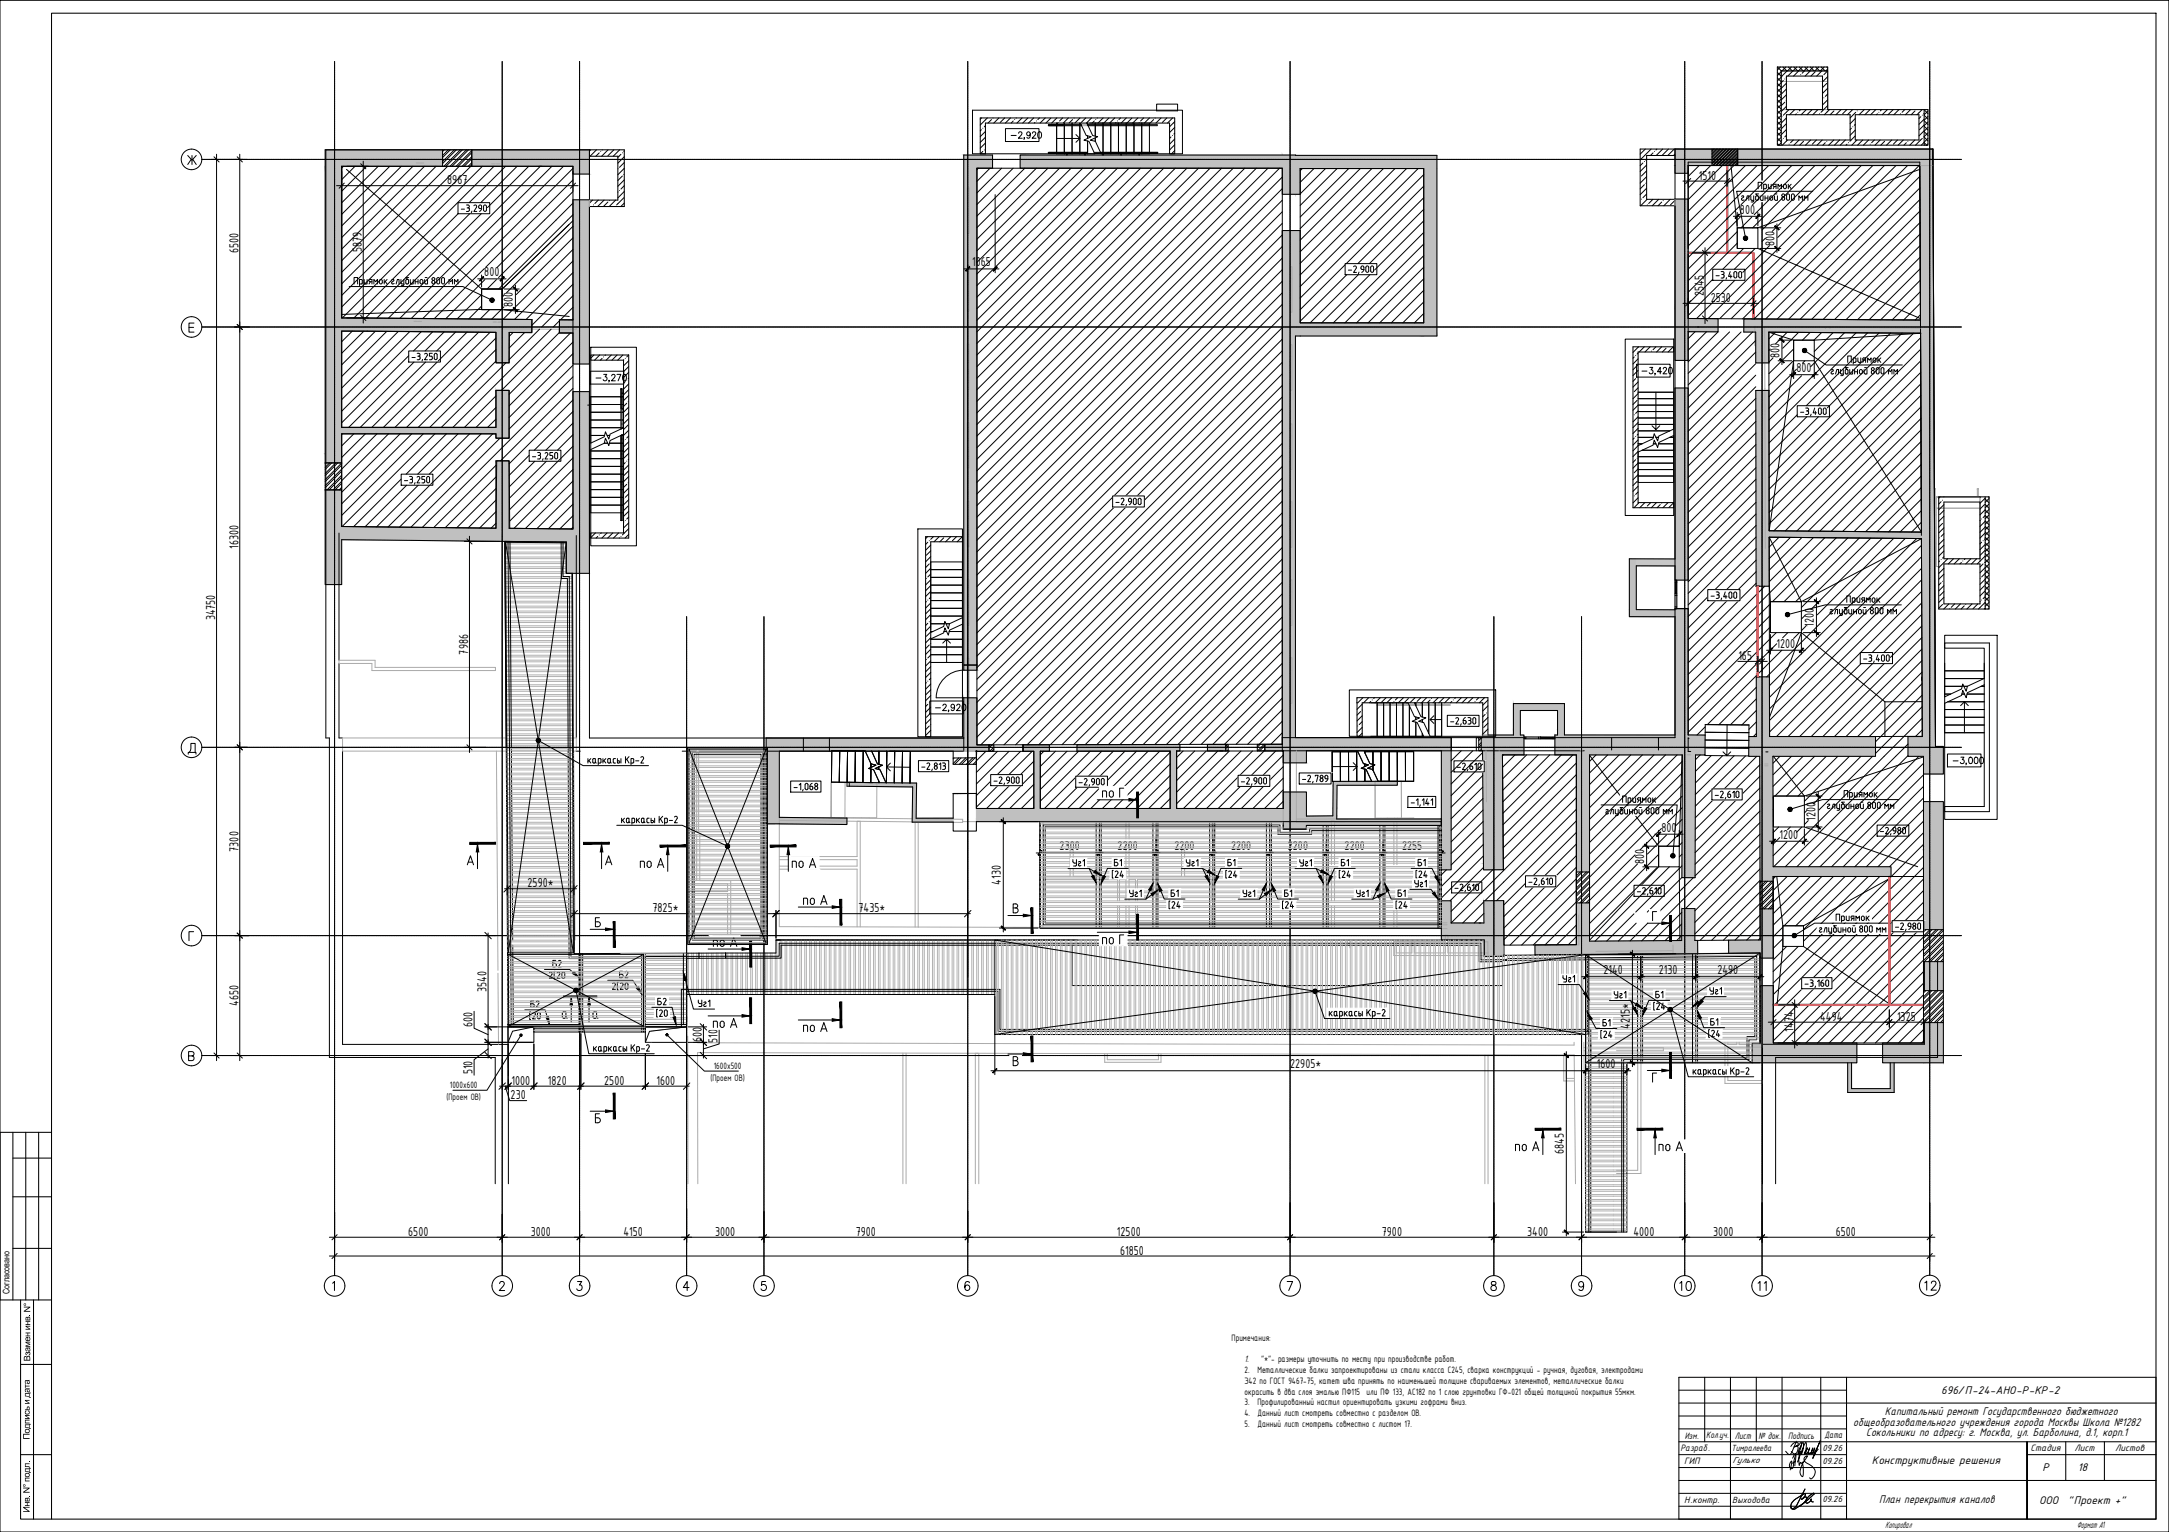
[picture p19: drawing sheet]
<svg xmlns="http://www.w3.org/2000/svg" width="841mm" height="594mm" viewBox="0 0 841 594" stroke-linecap="round" stroke-linejoin="round" font-family="sans-serif">
<defs><g id="words">
<g font-size="7.1">
<text x="650.2" y="501.6">10</text>
<text x="745.1" y="501.6">12</text>
</g>
<text font-size="6.6" x="685.8" y="501.6" transform="rotate(-90 685.8 501.6)">11</text>
<g font-size="6.2">
<text x="230" y="149.2">-3,270</text>
<text x="361.6" y="277.3">-2,920</text>
<text x="756" y="297.7">-3,000</text>
</g>
<g font-size="5.4">
<text x="173.4" y="71.5">8967</text>
<text x="658.8" y="69.7">1510</text>
<text x="674.7" y="82.9">800</text>
<text x="688" y="95.3" transform="rotate(-90 688 95.3)">800</text>
<text x="92.5" y="98.2" transform="rotate(-90 92.5 98.2)">6500</text>
<text x="140.4" y="97.8" transform="rotate(-90 140.4 97.8)">5879</text>
<text x="187.8" y="107.1">800</text>
<text x="376.9" y="103.3">1065</text>
<text x="198.8" y="119" transform="rotate(-90 198.8 119)">800</text>
<text x="660.6" y="114.8" transform="rotate(-90 660.6 114.8)">2545</text>
<text x="663.3" y="117.1">2530</text>
<text x="689.9" y="138.8" transform="rotate(-90 689.9 138.8)">800</text>
<text x="696.5" y="144.3">800</text>
<text x="92.5" y="212.9" transform="rotate(-90 92.5 212.9)">16300</text>
<text x="83.5" y="240.6" transform="rotate(-90 83.5 240.6)">34750</text>
<text x="703.3" y="242.9" transform="rotate(-90 703.3 242.9)">1200</text>
<text x="688.8" y="251.1">1200</text>
<text x="181.5" y="253.8" transform="rotate(-90 181.5 253.8)">7986</text>
<text x="674.1" y="256">165</text>
<text x="644.2" y="322.5">800</text>
<text x="704" y="318.3" transform="rotate(-90 704 318.3)">1200</text>
<text x="410.9" y="329.8">2300</text>
<text x="433.4" y="329.8">2200</text>
<text x="455.4" y="329.8">2200</text>
<text x="477.4" y="329.8">2200</text>
<text x="499.4" y="329.8">2200</text>
<text x="521.4" y="329.8">2200</text>
<text x="543.6" y="329.8">2255</text>
<text x="690" y="325.2">1200</text>
<text x="92.5" y="330.2" transform="rotate(-90 92.5 330.2)">7300</text>
<text x="637.5" y="335.1" transform="rotate(-90 637.5 335.1)">800</text>
<text x="204.6" y="344">2590*</text>
<text x="388" y="343" transform="rotate(-90 388 343)">4130</text>
<text x="253" y="353.7">7825*</text>
<text x="332.9" y="353.7">7435*</text>
<text x="621.7" y="377.8">2140</text>
<text x="643.2" y="377.8">2130</text>
<text x="665.9" y="377.8">2490</text>
<text x="188.6" y="384.6" transform="rotate(-90 188.6 384.6)">3540</text>
<text x="92.5" y="390.1" transform="rotate(-90 92.5 390.1)">4650</text>
<text x="705.8" y="395.9">4494</text>
<text x="735.6" y="395.9">1325</text>
<text x="183.2" y="398.4" transform="rotate(-90 183.2 398.4)">600</text>
<text x="632" y="398.9" transform="rotate(-90 632 398.9)">4215*</text>
<text x="695.4" y="400.1" transform="rotate(-90 695.4 400.1)">1474</text>
<text x="272.1" y="404.1" transform="rotate(-90 272.1 404.1)">600</text>
<text x="278.2" y="404.5" transform="rotate(-90 278.2 404.5)">510</text>
<text x="183.2" y="416.6" transform="rotate(-90 183.2 416.6)">510</text>
<text x="500.3" y="414.2">22905*</text>
<text x="619.2" y="414.2">1600</text>
<text x="198.4" y="420.6">1000</text>
<text x="212.5" y="420.6">1820</text>
<text x="234.3" y="420.6">2500</text>
<text x="254.6" y="420.6">1600</text>
<text x="198" y="426.2">230</text>
<text x="606.3" y="447.6" transform="rotate(-90 606.3 447.6)">6845</text>
<text x="158.3" y="479.3">6500</text>
<text x="205.8" y="479.3">3000</text>
<text x="241.7" y="479.3">4150</text>
<text x="277.3" y="479.3">3000</text>
<text x="331.8" y="479.3">7900</text>
<text x="433.1" y="479.3">12500</text>
<text x="535.8" y="479.3">7900</text>
<text x="592.2" y="479.3">3400</text>
<text x="633.4" y="479.3">4000</text>
<text x="664.3" y="479.3">3000</text>
<text x="711.8" y="479.3">6500</text>
<text x="434.4" y="486.6">61850</text>
</g>
<g font-size="4.8">
<text x="730.9" y="548.8">Капитальный ремонт Государственного бюджетного</text>
<text x="718.6" y="552.8">общеобразовательного учреждения города Москвы Школа №1282</text>
<text x="723.6" y="556.8">Сокольники по адресу: г. Москва, ул. Барболина, д.1, корп.1</text>
<text x="805.7" y="570.6">18</text>
<text x="728.7" y="582.6">План перекрытия каналов</text>
</g>
<g font-size="4.7">
<text x="752.7" y="540.6">696/П-24-АНО-Р-КР-2</text>
<text x="725.8" y="567.6">Конструктивные решения</text>
<text x="791.9" y="570.6">Р</text>
<text x="790.7" y="583.1">ООО</text>
<text x="801.9" y="583.1">&quot;Проект +&quot;</text>
</g>
<text font-size="4" x="482.6" y="528.3">1.</text>
<g font-size="3.9">
<text x="275.4" y="419">(Проем ОВ)</text>
<text x="276.7" y="414.6">1600x500</text>
<text x="174.4" y="422">1000x600</text>
<text x="173.1" y="426.4">(Проем ОВ)</text>
<text x="477.6" y="519.9">Примечания:</text>
<text x="482.6" y="532.4">2.</text>
<text x="487.6" y="532.4">Металлические балки запроектированы из стали класса С245, сварка конструкций - ручная, дуговая, электродами</text>
<text x="488.9" y="528.3">&quot;*&quot;- размеры уточнить по месту при производстве работ.</text>
<text x="482.6" y="536.6">Э42 по ГОСТ 9467-75, катет шва принять по наименьшей толщине свариваемых элементов, металлические балки</text>
<text x="482.6" y="540.8">окрасить в два слоя эмалью ПФ115 или ПФ 133, АС182 по 1 слою грунтовки ГФ-021 общей толщиной покрытия 55мкм.</text>
<text x="482.6" y="544.9">3.</text>
<text x="487.6" y="544.9">Профилированный настил ориентировать узкими гофрами вниз.</text>
<text x="482.6" y="549.1">4.</text>
<text x="487.6" y="549.1">Данный лист смотреть совместно с разделом ОВ.</text>
<text x="482.6" y="553.3">5.</text>
<text x="487.6" y="553.3">Данный лист смотреть совместно с листом 17.</text>
<text x="653.2" y="557.8">Изм.</text>
<text x="661.5" y="557.5">Колуч.</text>
<text x="666.2" y="557.5">.</text>
<text x="672.7" y="557.8">Лист</text>
<text x="681.8" y="557.8">№ док.</text>
<text x="693.3" y="557.8">Подпись</text>
<text x="707.4" y="557.6">Дата</text>
<text x="651.6" y="562.6">Разраб.</text>
<text x="787.4" y="562.8">Стадия</text>
<text x="804.4" y="562.8">Лист</text>
<text x="820.1" y="562.8">Листов</text>
<text x="653" y="567.8">ГИП</text>
<text x="653" y="582.8">Н.контр.</text>
<text x="731" y="592.5">Копировал</text>
<text x="805.3" y="592.5">Формат А1</text>
</g>
<g font-size="3.7">
<text x="671.3" y="562.7">Тимралеева</text>
<text x="706.6" y="562.6">09.26</text>
<text x="671.8" y="567.4">Гулько</text>
<text x="706.6" y="567.6">09.26</text>
<text x="671.7" y="582.8">Выходова</text>
<text x="706.6" y="582.6">09.26</text>
</g>
<g font-size="3.5">
<text x="3.7" y="501.9" transform="rotate(-90 3.7 501.9)">Согласовано</text>
<text x="11.7" y="510.6" transform="rotate(-90 11.7 510.6)">. N°</text>
<text x="11.7" y="527.9" transform="rotate(-90 11.7 527.9)">Взамен инв</text>
<text x="11.5" y="558.2" transform="rotate(-90 11.5 558.2)">Подпись и дата</text>
<text x="11.5" y="586.6" transform="rotate(-90 11.5 586.6)">Инв . N° подл .</text>
</g>
</g></defs>
<g fill="#c0c0c0" stroke="#c0c0c0" stroke-width=".39">
<path d="M506.6 316.5l11.7-.2z"/>
<path d="M506.6 316.5h11.7v1.8z"/>
<path d="M516.9 303h24.9z"/>
<path d="M516.8 316.3h1.5z"/>
<path d="M353.7 317.3h15.9z"/>
<path d="M353.7 317.3h15.9v1.5z"/>
<path d="M353.9 303.6l1.5 .1z"/>
<path d="M353.9 303.7h1.5l-.2 13.6z"/>
<path d="M329.3 303.4l24.6 .2h-24.6z"/>
<path d="M329.3 304.9l24.6 .3z"/>
<path d="M329.3 304.9h24.6v.3z"/>
<path d="M631.8 236.4l17.7 .1z"/>
<path d="M631.8 239.1l17.7 .1z"/>
<path d="M631.8 216.7h2.7z"/>
<path d="M373.7 65.2h5.1v192.7z"/>
<path d="M373.7 270.6h5.1z"/>
<path d="M222.2 151.9h6.4v58.3z"/>
<path d="M219.6 210.2l9 .1z"/>
<path d="M652.3 292.7h2.3z"/>
<path d="M373.7 257.9h5.1z"/>
<path d="M506.6 316.5v1.8h11.7zM506.6 318.3h11.7z"/>
<path d="M516.9 303l24.9 1.5v-1.5zM516.9 303l24.9 1.5h-24.9z"/>
<path d="M516.9 304.5h24.9zM516.9 304.5h1.5z"/>
<path d="M516.9 304.5h1.5zM516.9 304.5h1.5z"/>
<path d="M516.9 304.5l1.5 9v-9zM516.9 304.5l1.5 9h-1.6z"/>
<path d="M516.8 313.5l1.5 2.8 .1-2.8zM516.8 313.5l1.5 2.8h-1.5z"/>
<path d="M353.7 317.3v1.5h15.9zM353.7 318.8h15.9z"/>
<path d="M353.7 317.3h1.5zM353.9 303.7l1.3 13.6h-1.5z"/>
<path d="M329.3 303.6l24.6 1.3v-1.3zM329.3 303.6l24.6 1.3h-24.6z"/>
<path d="M631.8 236.5l17.7 2.6v-2.6zM631.8 236.5l17.7 2.6h-17.7z"/>
<path d="M648.3 239.2h1.2zM631.8 239.1l17.7 .1z"/>
<path d="M631.8 216.7l2.7 19.7v-19.7zM631.8 216.7l2.7 19.7h-2.7z"/>
<path d="M631.8 236.4h2.7zM631.8 236.4h2.7z"/>
<path d="M586.8 272.8l2.7 10.3v-10.3zM586.8 272.8l2.7 10.3h-2.7z"/>
<path d="M586.8 283.1l1.1 1.9v-1.9zM586.8 283.1l1.1 1.9h-1.1z"/>
<path d="M587.9 283.1l1.6 1.9v-1.9zM587.9 283.1l1.6 1.9h-1.6z"/>
<path d="M589.5 272.8l17.1 2.7v-2.7zM589.5 272.8l17.1 2.7h-17.1z"/>
<path d="M603.9 275.5l2.7 7.6v-7.6zM603.9 275.5l2.7 7.6h-2.7z"/>
<path d="M605.6 283.1l1 1.9v-1.9zM605.6 283.1l1 1.9h-1z"/>
<path d="M603.9 283.1l1.7 1.9v-1.9zM603.9 283.1l1.7 1.9h-1.7z"/>
<path d="M502.3 60.3l54.8 5.1v-5.1zM502.3 60.3l54.8 5.1h-54.8z"/>
<path d="M552 65.4l5.1 64.9v-64.9zM552 65.4l5.1 64.9h-5.1z"/>
<path d="M504.1 125.2l47.9 5.1v-5.1zM504.1 125.2l47.9 5.1h-47.8z"/>
<path d="M732.9 412.1l1.5 11.5v-11.5zM732.9 412.1l1.5 11.5h-1.5z"/>
<path d="M716.4 422.1l16.5 1.5v-1.5zM716.4 422.1l16.5 1.5h-16.5z"/>
<path d="M716.4 412.1l1.5 10v-10zM716.4 412.1l1.5 10h-1.5z"/>
<path d="M497.2 60.1l5.1 15.2v-15.2zM497.2 60.1l5.1 15.2h-5.1z"/>
<path d="M497.2 89.4l5.1 196.6v-196.6zM497.2 89.4l5.1 196.6h-5.1z"/>
<path d="M395.6 60.1l101.6 5.1v-5.1zM395.6 60.1l101.6 5.1h-101.6z"/>
<path d="M373.7 60.1l11.2 5.1v-5.1zM373.7 60.1l11.2 5.1h-11.2z"/>
<path d="M373.7 65.2v192.7h5.1zM373.7 257.9h5.1z"/>
<path d="M373.7 270.6l5.1 20.7v-20.7zM373.7 270.6l5.1 20.7h-5.1z"/>
<path d="M502.3 65.4l1.8 9.9v-9.9zM502.3 65.4l1.8 9.9h-1.8zM502.3 75.3h1.8zM502.3 75.3h1.8z"/>
<path d="M502.3 89.4l1.8 30v-30zM502.3 89.4l1.8 30h-1.8z"/>
<path d="M502.3 119.4l1.8 10.9v-10.9zM502.3 119.4l1.8 10.9h-1.8z"/>
<path d="M126.1 58.1l45.5 6.4v-6.4zM126.1 58.1l45.5 6.4h-45.5z"/>
<path d="M182.9 58.1l45.7 6.4v-6.4zM182.9 58.1l45.7 6.4h-45.7z"/>
<path d="M126.1 64.5l6.4 111.5v-111.5zM126.1 64.5l6.4 111.5h-6.4z"/>
<path d="M126.1 176l6.4 3.5v-3.5zM126.1 176l6.4 3.5h-6.4z"/>
<path d="M126.1 190l6.4 36.7v-36.7zM126.1 190l6.4 36.7h-6.4z"/>
<path d="M222.2 64.5l6.4 3v-3zM222.2 64.5l6.4 3h-6.4z"/>
<path d="M222.2 77.5l6.4 63.7v-63.7zM222.2 77.5l6.4 63.7h-6.4z"/>
<path d="M222.2 151.9v58.3h6.4zM222.2 210.2l6.4 .1z"/>
<path d="M219.6 210.3l9 12v-12zM219.6 210.3l9 12h-9z"/>
<path d="M649.5 57.8l100 6.4v-6.4zM649.5 57.8l100 6.4h-100z"/>
<path d="M750.5 289.4l3 3.9v-3.9zM750.5 289.4l3 3.9h-3z"/>
<path d="M745.8 293.3l7.7 6.8v-6.8zM745.8 293.3l7.7 6.8h-7.7z"/>
<path d="M745.8 300.1h6.7zM745.8 300.1h6.7zM745.8 300.1h7.7z"/>
<path d="M745.8 310.8l7.7 35v-35zM745.8 310.8l7.7 35h-7.7z"/>
<path d="M745.8 345.8l7.7 14.7v-14.7zM745.8 345.8l7.7 14.7h-7.7z"/>
<path d="M745.8 372.9l7.7 11.2v-11.2zM745.8 372.9l7.7 11.2h-7.7z"/>
<path d="M745.8 396.6l7.7 15.5v-15.5zM745.8 396.6l7.7 15.5h-7.7z"/>
<path d="M730 404.4l15.8 7.7v-7.7zM730 404.4l15.8 7.7h-15.8z"/>
<path d="M679.4 404.4l40.6 7.7v-7.7zM679.4 404.4l40.6 7.7h-40.6z"/>
<path d="M605.6 285l49 7.7v-7.7zM605.6 285l49 7.7h-49z"/>
<path d="M605.6 292.7h46.7zM605.6 292.7h46.7z"/>
<path d="M605.6 292.7h46.7zM605.6 292.7h26.2z"/>
<path d="M574.8 285l13.1 7.7v-7.7zM574.8 285l13.1 7.7h-13.1z"/>
<path d="M602.9 285l2.7 4.2v-4.2zM602.9 285l2.7 4.2h-2.7z"/>
<path d="M602.9 289.2l2.7 3.5v-3.5zM602.9 289.2l2.7 3.5h-2.7z"/>
<path d="M587.9 285l3 7.7v-7.7zM587.9 285l3 7.7h-3z"/>
<path d="M574.2 357.9h1.2zM574.2 357.9h1.2z"/>
<path d="M562.7 357.9h11.5zM562.7 357.9h11.5z"/>
<path d="M562.7 357.9l12.8 6.6-.1-6.6zM562.7 357.9l12.8 6.6h-12.8z"/>
<path d="M744.4 64.2l6.1 221.4-1-221.4zM744.4 64.2l6.1 221.4h-5.1z"/>
<path d="M373.7 257.9l5.1 2v-2zM373.7 257.9l5.1 2h-5.1z"/>
</g>
<g fill="#c0c0c0" stroke="#c0c0c0" stroke-width=".39">
<path d="M490.4 288.7l6.8-.1z"/>
<path d="M468.2 288.7h7.1z"/>
<path d="M417.6 288.8l39.9-.1z"/>
<path d="M396.7 288.8h10.2z"/>
<path d="M378.8 288.9h4.7z"/>
<path d="M417.6 291.2h39.9z"/>
<path d="M378.6 291.3l4.9 .1z"/>
<path d="M453.7 291.2h2.5z"/>
<path d="M400.9 291.3h2.5z"/>
<path d="M192.3 128.9h5.1z"/>
<path d="M192.3 178.7h5.1v26.1z"/>
<path d="M142.4 123.3l63.8 .6h-63.8z"/>
<path d="M216.9 124l5.3 .1z"/>
<path d="M142.4 128.4h63.8v.5z"/>
<path d="M216.9 129.1l5.3 .1z"/>
<path d="M132.5 204.2l89.7 .9h-89.7z"/>
<path d="M132.5 209.3h89.7v.7z"/>
<path d="M680.8 128.8h5.1z"/>
<path d="M680.8 133.6h5.1v7.1z"/>
<path d="M680.8 151.4h5.1z"/>
<path d="M680.9 206.7h5.1v20.6z"/>
<path d="M686 205.8l59 .5h-59z"/>
<path d="M686 208.3h59v.5z"/>
<path d="M654.6 123.5l11.6 .1z"/>
<path d="M676.2 123.6l68.5 .5h-68.5z"/>
<path d="M654.6 128.6h11.6z"/>
<path d="M676.1 128.7l68.6 .5z"/>
<path d="M676.1 128.7h68.6v.5z"/>
<path d="M506.6 319.7h52.3v.4z"/>
<path d="M682.5 369.6h5.1v1.9z"/>
<path d="M682.5 382.2h5.1z"/>
<path d="M670.2 364.6l12.3-.1z"/>
<path d="M611.2 365l47-.3v.3z"/>
<path d="M670.3 369.6h12.2z"/>
<path d="M611.2 369.6l47.1 .2z"/>
<path d="M652.3 292.7h5.1z"/>
<path d="M652.2 340.3h5z"/>
<path d="M652.1 352.3h5.1z"/>
<path d="M652.1 364.5l5.1 .2z"/>
<path d="M611.2 360h5.1v5z"/>
<path d="M575.2 334.9h7.7v2.3z"/>
<path d="M575.3 349.3l7.7-.1z"/>
<path d="M575.5 370.3h7.7v.6z"/>
<path d="M595.2 366.4l16-.1z"/>
<path d="M595.2 370.1h16z"/>
<path d="M654.6 285l6.6 .1z"/>
<path d="M302.2 319.5h26.2z"/>
<path d="M302.2 317l26.2 .2h-26.2z"/>
<path d="M681 262.5h5.1z"/>
<path d="M574.3 286l.5 5.1v-5.1zM574.3 286l.5 5.1h-.4z"/>
<path d="M497.2 286l65.5 5.1v-5.1zM497.2 286l65.5 5.1h-65.5z"/>
<path d="M378.6 313.5l119 4v-4zM378.6 313.5l119 4h-119z"/>
<path d="M378.6 317.5l119 1.1v-1.1zM378.6 317.5l119 1.1h-119z"/>
<path d="M490.4 288.7l6.8 2.4v-2.4zM490.4 288.7l6.8 2.4h-6.8z"/>
<path d="M490.4 291.1h6.8zM490.4 291.1h5.2zM490.4 291.1h5.2z"/>
<path d="M468.2 288.7l7.1 2.5v-2.5zM468.2 288.7l7.1 2.5h-7.1z"/>
<path d="M468.2 291.2h7.1zM468.2 291.2h4.2zM468.2 291.2h4.2z"/>
<path d="M417.6 288.8l39.9 2.4v-2.4zM417.6 288.8l39.9 2.4h-39.9z"/>
<path d="M417.6 291.2l10.7 .1zM417.6 291.3h10.7z"/>
<path d="M378.8 288.9l4.7 2.4v-2.4zM378.8 288.9l4.7 2.4h-4.7z"/>
<path d="M396.7 288.8l10.2 2.5v-2.5zM396.7 288.8l10.2 2.5h-10.2z"/>
<path d="M396.7 291.3h10.2zM396.7 291.3h3.5zM396.7 291.3h3.5z"/>
<path d="M378.6 291.4h4.9zM378.6 291.3l4.9 .1z"/>
<path d="M453.7 291.2l2.5 22v-22zM453.7 291.2l2.5 22h-2.5z"/>
<path d="M453.7 313.2l2.5 .3v-.3zM453.7 313.2l2.5 .3h-2.5z"/>
<path d="M400.9 291.3l2.5 22.2v-22.2zM400.9 291.3l2.5 22.2h-2.5z"/>
<path d="M497.6 291.1l9 4.7v-4.7zM497.6 291.1l9 4.7h-9z"/>
<path d="M497.6 307.1l9 11.5v-11.5zM497.6 307.1l9 11.5h-9z"/>
<path d="M497.6 318.6l9 2.9v-2.9zM497.6 318.6l9 2.9h-9z"/>
<path d="M192.3 128.9l5.1 2.9v-2.9zM192.3 128.9l5.1 2.9h-5.1z"/>
<path d="M192.3 131.8l5.1 8.9v-8.9zM192.3 131.8l5.1 8.9h-5.1z"/>
<path d="M192.3 151.4l5.1 18.5v-18.5zM192.3 151.4l5.1 18.5h-5.1z"/>
<path d="M192.3 178.7v26.1h5.1zM192.3 204.8l5.1 .1z"/>
<path d="M142.4 123.9l63.8 4.5v-4.5zM142.4 123.9l63.8 4.5h-63.8z"/>
<path d="M142.4 128.4l63.8 .5zM198.5 128.9l7.7 .1z"/>
<path d="M216.9 124.1l5.3 5v-5zM216.9 124.1l5.3 5h-5.3z"/>
<path d="M132.5 165.7l59.8 2.5v-2.5zM132.5 165.7l59.8 2.5h-59.8z"/>
<path d="M132.5 205.1l89.7 4.2v-4.2zM132.5 205.1l89.7 4.2h-89.7z"/>
<path d="M132.5 209.3l89.7 .7zM198.5 210h23.7v.2z"/>
<path d="M680.8 128.8l5.1 4.8v-4.8zM680.8 128.8l5.1 4.8h-5.1z"/>
<path d="M680.8 140.7h5.1zM680.8 133.6l5.1 7.1h-5.1z"/>
<path d="M680.8 151.4l5.2 55.3-.1-55.3zM680.8 151.4l5.2 55.3h-5.1z"/>
<path d="M680.9 206.7v20.6h5.1zM680.9 227.3h5.1z"/>
<path d="M686 206.3l59 2v-2zM686 206.3l59 2h-59z"/>
<path d="M744.7 208.8h.3zM686 208.3l59 .5z"/>
<path d="M132.5 123.3l9.9 2.5v-2.5zM132.5 123.3l9.9 2.5h-9.9z"/>
<path d="M132.5 125.8l9.9 2.6v-2.6zM132.5 125.8l9.9 2.6h-9.9zM132.5 128.4h9.9zM132.5 128.4h9.9z"/>
<path d="M654.6 123.6l11.6 5v-5zM654.6 123.6l11.6 5h-11.6z"/>
<path d="M654.6 128.6h11.6zM655.1 128.6l11.1 .1z"/>
<path d="M676.2 124.1l68.5 4.6v-4.6zM676.2 124.1l68.5 4.6h-68.6z"/>
<path d="M518.3 317.6l40.6 .7v-.7zM518.3 317.6l40.6 .7h-40.6z"/>
<path d="M518.3 318.3l40.6 .2zM506.6 318.5h52.3z"/>
<path d="M506.6 318.5l52.3 1.2v-1.2zM506.6 318.5l52.3 1.2h-52.3z"/>
<path d="M506.6 320.1h52.3zM506.6 319.7l52.3 .4h-52.3z"/>
<path d="M558.9 291.1l3.8 46.2v-46.2zM558.9 291.1l3.8 46.2h-3.8z"/>
<path d="M558.9 349.3l3.8 2v-2zM558.9 349.3l3.8 2h-3.8z"/>
<path d="M558.9 351.3h3.8zM558.9 351.3h3.8z"/>
<path d="M558.9 351.3l3.8 8.7v-8.7zM558.9 351.3l3.8 8.7h-3.8z"/>
<path d="M558.9 360l3.8 4.5v-4.5zM558.9 360l3.8 4.5h-3.8z"/>
<path d="M649.5 64.2l5.1 3v-3zM649.5 64.2l5.1 3h-5.1z"/>
<path d="M649.5 77.2l5.1 42.2v-42.2zM649.5 77.2l5.1 42.2h-5.1z"/>
<path d="M649.5 119.4l5.1 20.4v-20.4zM649.5 119.4l5.1 20.4h-5.1z"/>
<path d="M649.5 150.5l5.1 74.5v-74.5zM649.5 150.5l5.1 74.5h-5.1z"/>
<path d="M649.5 236.1l5.1 48.9v-48.9zM649.5 236.1l5.1 48.9h-5.1z"/>
<path d="M687.5 336.1l45.7 3.8v-3.8zM687.5 336.1l45.7 3.8h-45.7z"/>
<path d="M682.3 293.3l5.2 48.4-.1-48.4zM682.3 293.3l5.2 48.4h-5.1z"/>
<path d="M682.5 352.4l5.1 17.2v-17.2zM682.5 352.4l5.1 17.2h-5.1z"/>
<path d="M682.5 369.6v1.9h5.1zM682.5 371.5h5.1z"/>
<path d="M682.5 382.2l5.2 22.2-.1-22.2zM682.5 382.2l5.2 22.2h-5.1z"/>
<path d="M670.2 364.6l12.3 5v-5zM670.2 364.6l12.3 5h-12.2z"/>
<path d="M670.3 369.6h10.9zM670.3 369.6h10.9z"/>
<path d="M611.2 365l47.1 4.6-.1-4.6zM611.2 365l47.1 4.6h-47.1z"/>
<path d="M611.2 369.6l47.1 .2zM611.2 369.8h47.1l-47.1 .3z"/>
<path d="M652.3 292.7l4.9 47.6 .2-47.6zM652.3 292.7l4.9 47.6h-5z"/>
<path d="M654.6 340.3h2.6zM652.2 340.3h5z"/>
<path d="M652.1 352.3l5.1 12.2v-12.2zM652.1 352.3l5.1 12.2h-5.1z"/>
<path d="M652.1 364.5l5.1 .2zM652.1 364.7h5.1z"/>
<path d="M611.2 292.7l5.1 45.4v-45.4zM611.2 292.7l5.1 45.4h-5.1z"/>
<path d="M611.2 350.1l5.1 9.9v-9.9zM611.2 350.1l5.1 9.9h-5.1z"/>
<path d="M611.2 360v5h5.1zM611.2 365h5.1z"/>
<path d="M574.9 292.7l8 42.2-.3-42.2zM574.9 292.7l8 42.2h-7.7z"/>
<path d="M575.2 334.9v2.3h7.7zM575.2 337.2h7.7z"/>
<path d="M575.3 349.3l7.9 21-.2-21zM575.3 349.3l7.9 21h-7.7z"/>
<path d="M575.5 370.3v.6h7.7zM575.5 370.9h7.7z"/>
<path d="M595.2 366.4l16 3.7v-3.7zM595.2 366.4l16 3.7h-16z"/>
<path d="M595.2 370.1l7.9 .1zM595.2 370.2h7.9z"/>
<path d="M739.8 285.6l10.7 7.7v-7.7zM739.8 285.6l10.7 7.7h-10.7z"/>
<path d="M678.1 285.6l49.1 7.7v-7.7zM678.1 285.6l49.1 7.7h-49.1z"/>
<path d="M654.6 285.1l6.5 7.6 .1-7.6zM654.6 285.1l6.5 7.6h-6.5z"/>
<path d="M654.6 292.7h6.5zM654.6 292.7h6.5z"/>
<path d="M297.1 291.3l5.1 .7v-.7zM297.1 291.3l5.1 .7h-5.1z"/>
<path d="M297.1 292l3.3 27.2v-27.2zM297.1 292l3.3 27.2h-3.3z"/>
<path d="M297.1 319.2l5.1 .2v-.2zM297.1 319.2l5.1 .2h-5.1z"/>
<path d="M297.1 319.4h5.1zM297.1 319.4h3.3z"/>
<path d="M300.4 292l1.8 24.8v-24.8zM300.4 292l1.8 24.8h-1.8z"/>
<path d="M300.4 316.8l1.8 2.4v-2.4zM300.4 316.8l1.8 2.4h-1.8z"/>
<path d="M297.1 286.2l76.6 5.1v-5.1zM297.1 286.2l76.6 5.1h-76.6z"/>
<path d="M302.2 319.2l26.2 .3v-.3zM302.2 319.2l26.2 .3h-26.2z"/>
<path d="M302.2 319.5h26.2zM302.2 319.5h26.2v.2z"/>
<path d="M302.2 317.2l26.2 2v-2zM302.2 317.2l26.2 2h-26.2z"/>
<path d="M681 262.5l5.1 23.1v-23.1zM681 262.5l5.1 23.1h-5.1z"/>
</g>
<g fill="#c7c8ca" stroke="#c7c8ca" stroke-width=".39">
<path d="M634.5 216.7l15 .1z"/>
<path d="M634.5 219.4h15z"/>
<path d="M634.5 216.8l15 2.6v-2.6zM634.5 216.8l15 2.6h-15z"/>
<path d="M648.3 219.4h1.2zM634.5 219.4h15z"/>
</g>
<g fill="none" stroke="#aaa" stroke-width=".39">
<path d="M690.7 31.6v10.9h18v-10.9M690.7 27.5l18 .1v4h-18v-4h18zM690.7 27.5l18 .1zM690.7 27.6h18v4h-18zM750.7 197.1v22.6h1M750.7 192.7l17 .1v4.3h-17v-4.3l17-.1zM750.7 192.7l17 .1zM750.7 192.8h17v4.3h-17zM767.7 197.1v20.4M322.3 303.4l5.4 .1-.1 13.5h-5.4zM322.3 303.4l-.1 13.6zM327.7 303.5h12.3"/>
<path d="M340 303.5l-.1 13.6-12.3-.1M340 303.5h.1M543.4 302.9h-10.2v14.4h10.2h-1.6M548.1 302.9h-4.7v14.4h4.8"/>
</g>
<path d="M161.5 63.2h1.2M163 63.2h1.3M191.3 63.5h-.6M191.3 63.5h.6M192.6 63.5h1.2M160.5 124.6h.6M161.2 124.6h.6M162.1 124.6l1.3 .1M192.5 124.9h-1.3M194.3 124.9h-1.2" fill="none" stroke="#b2b2b2" stroke-width=".39"/>
<path d="M161.5 63.2h1.2M163 63.2h1.3M191.9 63.5h-1.2M192.6 63.5h1.2M160.5 124.6h1.3M162.1 124.6l1.3 .1M192.5 124.9h-1.3M194.3 124.9h-1.2" fill="none" stroke="#aaa" stroke-width=".39"/>
<g fill="none" stroke="#000" stroke-width=".39">
<path d="M172.2 58.1l-.6 .7M173.8 58.1l-2.2 2.2M174.6 58.1l-3 3M176.2 58.1l-4.6 4.6M177 58.1l-5.4 5.4M178.5 58.1l-6.4 6.4M179.3 58.1l-6.4 6.4M180.9 58.1l-6.4 6.4M181.7 58.1l-6.4 6.4M182.9 58.4l-6.1 6.1M182.9 59.2l-5.3 5.3M229 58.1l-.4 .5"/>
<path d="M231.3 58.1l-2.5 2.5M232.3 59.3l-1.3 1.3M232.9 58.7h.1M233.5 58.1v.1M235.8 58.1l-2.5 2.5M238 58.1l-2.3 2.3M240.3 58.1l-2.5 2.5M240.8 59.8l-1.2 1.2M241.3 59.3h.1M242.1 58.5l-.2 .2M448.5 40.4h8.1v2.6h-8.1zM638 57.8l-2 2"/>
<path d="M640.2 57.8l-4.2 4.2M641 59.3l-1 1M641.5 58.7h.1M642.5 57.8l-.4 .4M644.7 57.8l-2.5 2.5M646.9 57.8l-2.5 2.5M649.2 57.8l-2.5 2.5M649.4 59.8l-.5 .5M182.9 60.8l-3.7 3.7M182.9 63.1l-1.4 1.4M182.9 61.6l-2.9 2.9M182.9 63.9l-.5 .6"/>
<path d="M229.7 77.6l-1.1 1.2M230.1 79.5h.1M232 77.6l-1.3 1.3M234.2 77.6l-2.5 2.5M235.7 78.4l-1.7 1.7M236.3 77.8h.1M238.7 77.6l-2.5 2.5M239.6 74.4v.1M239.7 65.4l-.1 .1M240.2 73.8v.1M241.3 68.3l-1.7 1.7M241.9 76.7l-2.8 2.8"/>
<path d="M241.9 67.7h.1M242.1 65.3l-2.5 2.5M242.1 60.8l-2.5 2.5M242.1 69.8l-2.5 2.5M242.1 74.2l-2.5 2.6M242.1 78.8l-1.4 1.3M242.1 63l-1.9 1.9M242.1 72l-1.3 1.3M636.5 77.2h.1M637 63.2l-1 1.1M637.6 71.6l-1.6 1.7M637.6 62.6h.1"/>
<path d="M638.2 71v.1M638.5 64l-2.5 2.5M638.5 68.5l-2.5 2.5M638.5 73l-2.5 2.5M638.5 61.8l-.3 .3M638.5 66.2l-2 2.1M638.5 75.2l-1.5 1.5M638.7 77.3l-2.5 2.5M638.7 79.5h.1M640.9 77.3l-1.6 1.6M643.1 77.3l-2.4 2.5M644.3 78.4l-1.4 1.4"/>
<path d="M644.9 77.8h.1M647.6 77.3l-2.5 2.5M649.5 77.7l-1.8 1.8M229.5 80v.1M238.5 80h.1M126.3 179.5l-.2 .2M127.8 179.5l-1.7 1.7M128.6 179.5l-2.5 2.5M130.2 179.5l-4.1 4.1M131 179.5l-4.9 4.9M132.5 179.6l-6.4 6.4M132.5 181.9l-6.4 6.4"/>
<path d="M132.5 184.3l-5.7 5.7M132.5 186.6l-3.3 3.4M132.5 189l-1 1M132.5 180.4l-6.4 6.3M132.5 182.7l-6.4 6.4M132.5 185.1l-4.9 4.9M132.5 187.4l-2.6 2.6M132.5 189.8l-.2 .2M750 189.6l-.5-131.8h-100v167.2M750.1 193.8l.4 93.9M131.4 206.7v49.3M223.5 207.7v78.5"/>
<path d="M745 207.6l-.6-144.7h-89.8v222.1M649.5 236.1v49.9h-46.6M131.4 257.3v28.9h1.4M132.8 291.3v113.7h64.3M223.5 291.3h1.5M223.5 291.3h.1M264.5 291.3h5.6M270.9 291.3h102.8v-5.1h-145.1v-228.1h-102.3v228.1h1.4v123.9h64.3v48.9M311.5 286.2v5.1M321.6 286.2v5.1M590.9 286h-93.7v5.1h117.1M624.9 286v4.8"/>
<path d="M643.1 286v4.8M654.6 286v5.4h1M654.6 286.3h.3M684.7 291.6h.8M328.4 303.4h.9v1.5h-.9zM573.5 357.9h.7M746.2 372.9v11.2M751.3 372.9v11.2M746.2 396.6v8.4l-62.8 .1M751.3 396.6v13.5h-62.8v48.9M197 404.2l.1 13.2M197.1 418.4v40.6"/>
<path d="M683.4 406.1v12.9M683.4 420.1v38.9"/>
</g>
<g fill="none" stroke="#aaa" stroke-width=".39">
<path d="M375.1 72.8h.7v17.7h-.7zM375.1 102.9h.7v17.7h-.7zM500.3 103.4h.7v17.7h-.7zM375.1 133.4h.7v17.7h-.7zM500.3 133.6h.7v17.7h-.7zM375.1 163.9h.7v17.7h-.7zM500.3 164.4h.7v17.6h-.7zM375.1 194.3h.7v17.7h-.7zM500.3 194.6h.7v17.7h-.7zM375.1 224.8h.7v17.7h-.7zM500.3 224.8h.7v17.7h-.7zM649.5 225h.7v11.1h-.7z"/>
<path d="M375.1 255.2h.7v17.7h-.7zM500.3 255h.7v17.7h-.7zM590.9 285.8h12v.7h-12z"/>
</g>
<g fill="none" stroke="#aaa" stroke-width=".39">
<path d="M744 82.9h.5M744 80.6h.5M223.5 126.6v1.1l-28.7-.1M680.4 126.5l.1 7.5M707.8 126.9v.5M709.5 126.9v.5M744.7 127.3l-60.4-.7 .2 86.1M684.3 150.7h.1M684.3 159.3h.1M684.3 160.8h.1M194.6 207.4l.1 78.8M680.7 208.4v.1"/>
<path d="M131.4 256h14v2.8h46.7v1.2h-47.9v-2.7h-12.8zM192.5 291.3l.6 85M196.3 286.2h-63.5v5.1h63.5M198.3 286.2h25.2v5.1h-1.5M198.3 291.3h21.7M222.4 291.3l.5 73.2M267.1 291.3v73.2M270.1 291.3h.8v31.2h-.8zM297.1 291.3v73.2M302.2 291.3v68l101 .3M373.7 291.3h4.7M497.6 291.1v27.5h5.1v-.4"/>
<path d="M502.7 291.1v26.5M576.2 291.1l.2 19.8M581.3 291.1v.3M612.7 291.1h.8M654.2 292.7h1.4M684.2 296.3h1.3M684.2 297h1.3M684.7 291.6h.8M222.1 304.6h.4M222.1 305.6h.4M222.2 317.6h.4M222.2 318.6h.4"/>
<path d="M302.2 317l51.5 .5M355.2 317.5l18.1 .2v1.2l-71.1-.8M373.3 318.3v.3h5.1M540.5 318.7v16.6M541.7 318.7v16.6M558.9 317.5l-56.2 .1v1.2h13.6M558.9 318.7l-41.4 .1M267.1 323.7h3v17.8h-3M267.1 322.5h15.9v1.2h-11.7v17.8h12v23M302.2 332.2h30.1v-13.7h1.2v40.9M302.2 333.4h30.1v2.5h-30.1M302.2 337.1h30.1v22.3"/>
<path d="M404.4 325.3v-6.7h-1.2v41M436.6 325.3v-6.7h1.2v6.7M436.6 327.3v12.5h-9.7v-10.3h-1.2v10.3h-9.6v-10.3h-1.2v10.3h-9.6M437.8 327.3v12.5h9.6v-10.3h1.2v10.3h9.5v-10.3h1.2v10.3h10.6M469.9 325.3v-6.7h1.2v6.7M471.1 337.3v12M516.3 335.3v-16.9h1.2v16.9M516.3 337.3v12M517.5 337.3v12M745.5 329.5h.7M745.5 328.2h.7M267.1 342.7h15v3h-15"/>
<path d="M267.1 346.4h15v19.4M354.8 359.5v-40.8h1.2v40.8M403.2 359.6h1.2M404.4 351.3v8.3M404.4 359.6l28.9 .1M405.3 341h28v8.3M433.3 351.3v8.4h.8M434.1 349.3v-8.3h2.5v8.3M434.1 351.3v8.4M434.1 359.7h2.5M436.6 351.3v8.4M436.6 359.7h1.2"/>
<path d="M437.8 349.3v-8.3h2.5v8.3M437.8 351.3v8.4M437.8 359.7l32.1 .1M440.3 351.3v8.4M441 349.3v-8.3h28.9v8.3M441 351.3v8.4M469.9 351.3v8.5M469.9 359.8h1.2M471.1 351.3v8.5M471.1 359.8l90 .3M516.3 351.3v8.7M517.5 351.3v8.7"/>
<path d="M540.5 351.3v8.7M541.7 351.3v6.6h19.4M558.9 357.9v.7M561.1 358.6h-19.4v1.4M612.1 354.8l.1 11.6-13.1 .1M193.1 377.4l.2 27.6M297.1 362.8h-2.5v1.7M297.1 363.8h-1.5v.7M300.9 364.4l32.1 .1M300.9 364.4v.1M325 364.5h.1M326 364.5h.1"/>
<path d="M522.4 365.1v1.5M523.5 365.1v2.5M541.4 365.1v4.4h6v-4.4M548.4 365.2v4.3h12v-6.9h1v6.9h15.5M560.4 365.2l-20-.1v5.4h36.5v-1M561.4 365.2h15.5v4.3M610 370.2l-33.1 .3M618.8 370.1l64-.6 .1 35.5h.5M648.7 366.5v3.3M648.7 368.7l-29.9 .2M682.5 395.6h.4M682.5 394.5h.4"/>
<path d="M197.1 417.4v1M266.7 401.8l.1 57.2M350.1 408.4v50.6M351.3 408.4v50.6M379.3 408.4l-108.8-.2 .1 50.8M379.5 408.4l230.9 .7 .5 49.9M428.3 408.6v3.3h21.9v-3.3M429.3 408.6v2.3h19.9v-2.3M575.8 409v50M577 409v50M606.3 409.1v10.1h4.2M607.3 409.1v9.1h3.2"/>
<path d="M610.3 404.2v1.1l-339.8-.9M614.1 404.2l.6 54.8M614.2 406.2h.6M614.2 407.5h.6M626.8 407.5h8.2v46.3h-8.2M626.8 406.2h18.2v1.3h-8.7v47.6h-9.5M668.8 404.2v15.9h14.6v-1.1h-13.4v-12.9h13.4v-1h-9v-.9M670 404.2v.9h3.4v-.9M378.2 459v-50.6h1.3v50.6M614.6 453.8h.2M614.7 454.9h.1"/>
</g>
<!-- layer: A-HATCH-WALL -->
<g fill="none" stroke="#b2b2b2" stroke-width=".39">
<path d="M195.7 210.9h23.9M195.7 210.3h23.9M195.7 212.8h23.9M195.7 214.1h23.9M195.7 212.2h23.9M195.8 216.6h23.8M195.8 214.7h23.8M195.8 216h23.8M195.8 218.5h23.8M195.8 219.8h23.8M195.8 217.9h23.8M195.8 222.3h26.2"/>
<path d="M195.8 220.4h23.8M195.8 221.7h23.8M195.8 226.2h26.2M195.8 224.3h26.2M195.8 225.5h26.2M195.8 223.6h26.2M195.9 228.1h26.1M195.9 229.3h26.1M195.9 227.4h26.1M195.9 231.9h26.1M195.9 230h26.1M195.9 231.2h26.1"/>
<path d="M195.9 233.8h26.1M195.9 235h26.2M195.9 233.1h26.1M195.9 237.6h26.2M195.9 235.7h26.2M195.9 237h26.2M195.9 239.5h26.2M195.9 238.9h26.2M195.9 241.4h26.2M195.9 240.8h26.2M196 243.3h26.1M196 244.6h26.1"/>
<path d="M196 242.7h26.1M196 247.1h26.1M196 245.2h26.1M196 246.5h26.1M196 249h26.1M196 250.3h26.1M196 248.4h26.1M196 252.8h26.1M196 250.9h26.1M196 252.2h26.1M196 256.6h26.1M196 254.7h26.1"/>
<path d="M196 256h26.1M196 254.1h26.1M196.1 258.5h26M196.1 259.8h26.1M196.1 257.9h26M196.1 262.4h26.1M196.1 260.4h26.1M196.1 261.7h26.1M196.1 264.3h26.1M196.1 265.5h26.1M196.1 263.6h26.1M196.1 268.1h26.1"/>
<path d="M196.1 266.2h26.1M196.1 267.4h26.1M196.2 271.9h26M196.2 270h26M196.2 271.2h26M196.2 269.3h26M196.2 273.8h26M196.2 275.1h26M196.2 273.1h26M196.2 277.6h26M196.2 275.7h26M196.2 277h26"/>
<path d="M196.2 279.5h26M196.2 278.9h26M196.2 280.8h26M196.2 283.3h26.1M196.2 281.4h26M196.2 282.7h26M196.3 287.1h26M196.3 285.2h26M196.3 286.5h26M196.3 284.6h26M196.3 289h26M196.3 288.4h26"/>
<path d="M196.3 290.9h26M196.3 292.2h26M196.3 290.3h26M196.3 294.7h26M196.3 292.8h26M196.3 294.1h26M196.3 298.5h26M196.3 296.6h26M196.3 297.9h26M196.3 296h26M196.4 299.8h25.9M267.1 299.5h30"/>
<path d="M267.1 297.6h30M267.1 295.7h30M267.1 293.8h30M267.1 291.9h30M267.1 298.9h30M267.1 297h30M267.1 295.1h30M267.1 293.2h30M267.1 291.3h30M196.4 302.4h25.9M196.4 300.5h25.9M196.4 301.7h25.9"/>
<path d="M196.4 306.2h26M196.4 304.3h25.9M196.4 305.5h26M196.4 303.6h25.9M196.4 309.3h26M196.4 307.4h26M196.4 308.1h26M196.4 311.9h24M196.4 310h26M196.4 313.2h24M196.4 311.2h24M196.4 315.7h26"/>
<path d="M196.4 313.8h24M196.4 315.1h26M196.5 319.5h25.9M196.5 317.6h25.9M196.5 318.9h25.9M196.5 317h25.9M220.4 313.8h2M220.4 311.9h2M220.4 313.2h2M220.4 311.2h2M267.1 318.6h30M267.1 316.7h30"/>
<path d="M267.1 314.8h30M267.1 312.9h30M267.1 311h30M267.1 309h30M267.1 307.1h30M267.1 305.2h30M267.1 303.3h30M267.1 301.4h30M267.1 319.8h30M267.1 317.9h30M267.1 316h30M267.1 314.1h30"/>
<path d="M267.1 312.2h30M267.1 310.3h30M267.1 308.4h30M267.1 306.5h30M267.1 304.6h30M267.1 302.7h30M267.1 300.8h30M403.3 319.5h94.3M403.3 318.9h94.3M196.5 323.3h25.9M196.5 321.4h25.9M196.5 322.7h25.9"/>
<path d="M196.5 320.8h25.9M196.5 327.1h25.9M196.5 326.5h25.9M196.5 324.6h25.9M196.5 325.2h25.9M196.5 330.3h25.9M196.5 328.4h25.9M196.5 329h25.9M196.6 332.8h25.8M196.6 330.9h25.8M196.6 334.1h25.9M196.6 332.2h25.8"/>
<path d="M196.6 336.6h25.9M196.6 334.7h25.9M196.6 336h25.9M196.6 338.6h25.9M196.6 339.8h25.9M196.6 337.9h25.9M267.1 339.5h30M267.1 337.6h30M267.1 335.7h30M267.1 333.8h30M267.1 331.9h30M267.1 330h30"/>
<path d="M267.1 328.1h30M267.1 326.2h30M267.1 324.3h30M267.1 322.4h30M267.1 320.5h30M267.1 338.9h30M267.1 337h30M267.1 335.1h30M267.1 333.2h30M267.1 331.3h30M267.1 329.4h30M267.1 327.5h30"/>
<path d="M267.1 325.6h30M267.1 323.7h30M267.1 321.7h30M403.3 336.6h155.6M403.3 334.7h155.6M403.3 330.9h155.6M403.3 329h155.6M403.3 325.2h155.6M403.3 323.3h155.6M403.3 336h155.6M403.3 334.1h155.6M403.3 332.2h155.6"/>
<path d="M403.3 330.3h155.6M403.3 328.4h155.6M403.3 324.6h155.6M403.3 322.7h155.6M403.3 338.6h155.6M403.3 332.8h155.6M403.3 327.1h155.6M403.3 321.4h94.3M403.3 339.8h155.6M403.3 337.9h155.6M403.3 326.5h155.6M403.3 320.8h94.3"/>
<path d="M506.6 321.4h52.3M506.6 320.8h52.3M196.6 340.5h23.9M196.6 344.3h25.9M196.6 343.6h25.9M196.6 341.7h23.9M196.6 342.4h25.9M196.6 348.1h25.9M196.6 347.4h25.9M196.6 345.5h25.9M196.6 346.2h25.9M196.7 351.3h25.8"/>
<path d="M196.7 350h25.8M196.7 349.3h25.8M196.7 353.8h25.8M196.7 351.9h25.8M196.7 355.1h25.8M196.7 353.2h25.8M196.7 357.6h25.8M196.7 355.7h25.8M196.7 358.9h25.8M196.7 357h25.8M196.7 359.5h25.8M220.5 340.5h2"/>
<path d="M220.5 341.7h2M267.1 358.6h30M267.1 356.7h30M267.1 354.8h30M267.1 352.9h30M267.1 351h30M267.1 349.1h30M267.1 347.1h30M267.1 345.2h30M267.1 343.3h30M267.1 341.4h30M267.1 359.8h30"/>
<path d="M267.1 357.9h30M267.1 356h30M267.1 354.1h30M267.1 352.2h30M267.1 350.3h30M267.1 348.4h30M267.1 346.5h30M267.1 344.6h30M267.1 342.7h30M267.1 340.8h30M403.3 357.6h155.6M403.3 351.9h155.6"/>
<path d="M403.3 350h155.6M403.3 346.2h155.6M403.3 342.4h155.6M403.3 340.5h155.6M403.3 358.9h155.6M403.3 357h155.6M403.3 353.2h155.6M403.3 349.3h155.6M403.3 347.4h155.6M403.3 341.7h155.6M403.3 359.5h155.6M403.3 355.7h155.6"/>
<path d="M403.3 353.8h155.6M403.3 348.1h155.6M403.3 344.3h155.6M403.3 355.1h155.6M403.3 351.3h155.6M403.3 345.5h155.6M403.3 343.6h155.6M196.7 361.4h25.8M196.7 360.8h25.8M196.7 365.2h25.9M196.7 364.6h25.9M196.7 362.7h25.9"/>
<path d="M196.7 363.3h25.9M196.7 371.6h53.5M196.7 371h53.5M196.8 369h23.8M196.8 368.4h25.8M196.8 367.1h25.8M196.8 366.5h25.8M196.8 373.5h53.4M196.8 372.9h53.4M196.8 377.3h53.4M196.8 375.4h53.4M196.8 376.7h53.4"/>
<path d="M196.8 374.8h53.4M196.8 379.2h53.4M196.8 378.6h53.4M220.6 369h2M240.7 369.7h9.5M250.2 378.1h16M250.2 376.2h16M250.2 379.4h16M250.2 377.5h16M250.2 375.6h16M250.2 374.3h16M250.2 372.4h16"/>
<path d="M250.2 370.5h16M250.2 373.7h16M250.2 371.8h16M250.2 369.9h16M266.3 369.6v16M267 369.6v16M267.1 364.3h30M267.1 362.4h30M267.1 360.5h30M267.1 365.6h30M267.1 363.7h30M267.1 361.8h30"/>
<path d="M268.2 369.6v16M268.9 369.6v16M270.1 369.6v16M270.8 369.6v16M272 369.6v16M272.7 369.6v16M273.9 369.6v16M274.6 369.6v16M275.8 369.6v16M276.5 369.6v16M277.7 369.6v16M278.4 369.6v16"/>
<path d="M279.7 369.6v16M280.3 369.6v16M281.6 369.6v16M282.2 369.6v16M283.5 369.6v16M284.1 369.6v16M285.4 369.6v16M286 369.6v16M287.3 369.6v16M287.9 369.6v16M289.2 369.6v16M289.8 369.6v16"/>
<path d="M291.1 369.6v16M291.7 369.6v16M293 369.6v16M293.6 369.6v16M294.9 369.6v16M295.5 369.6v16M296.8 369.6v16M297.4 369.6v16M298.7 369.6v16M299.3 369.6v16M300.6 369.6v16M301.2 364.4v21.2"/>
<path d="M302.5 364.4v21.2M303.1 364.5v21.1M304.4 364.5v21.1M305.1 364.5v21.1M306.3 364.5v21.1M307 364.5v21.1M308.2 364.5v21.1M308.9 364.5v21.1M310.1 364.5v21.1M310.8 364.5v21.1M312 364.5v21.1M312.7 364.5v21.1"/>
<path d="M313.9 364.5v21.1M314.6 364.5v21.1M315.8 364.5v21.1M316.5 364.5v21.1M317.8 364.5v21.1M318.4 364.5v21.1M319.7 364.5v21.1M320.3 364.5v21.1M321.6 364.5v21.1M322.2 364.5v21.1M323.5 364.5v21.1M324.1 364.5v21.1"/>
<path d="M325.4 364.5v21.1M326 364.5v21.1M327.3 364.5v21.1M327.9 364.5v21.1M329.2 364.5v21.1M329.8 364.5v21.1M331.1 364.5v21.1M331.7 364.5v21.1M333 364.5v21.1M333.6 364.5v21.1M334.9 364.5v21.1M335.5 364.5v21.1"/>
<path d="M336.8 364.5v21.1M337.4 364.5v21.1M338.7 364.5v21.1M339.3 364.5v21.1M340.6 364.5v21.1M341.2 364.5v21.1M342.5 364.5v21.1M343.2 364.5v21.1M344.4 364.5v21.1M345.1 364.5v21.1M346.3 364.5v21.1M347 364.5v21.1"/>
<path d="M348.2 364.5v21.1M348.9 364.5v21.1M350.1 364.5v21.1M350.8 364.5v21.1M352 364.5v21.1M352.7 364.5v21.1M353.9 364.5v21.1M354.6 364.5v21.1M355.9 364.5v21.1M356.5 364.5v21.1M357.8 364.5v21.1M358.4 364.5v21.1"/>
<path d="M359.7 364.5v21.1M360.3 364.5v21.1M361.6 364.5v21.1M362.2 364.5v21.1M363.5 364.5v21.1M364.1 364.5v21.1M365.4 364.5v21.1M366 364.5v21.1M367.3 364.5v21.1M367.9 364.5v21.1M369.2 364.5v21.1M369.8 364.5v21.1"/>
<path d="M371.1 364.5v21.1M371.7 364.5v21.1M373 364.5v21.1M373.6 364.5v21.1M374.9 364.5v21.1M375.5 364.5v21.1M376.8 364.5v21.1M377.4 364.5v21.1M378.7 364.5v21.1M379.3 364.5v21.1M380.6 364.5v21.1M381.3 364.5v21.1"/>
<path d="M382.5 364.5v21.1M383.2 364.5v21.1M384.4 364.5v21.1M385.1 364.5v21.1M386.4 364.5v36.7M387 364.5v36.7M388.3 364.5v36.7M388.9 364.5v36.7M390.2 364.5v36.7M390.8 364.5v36.7M392.1 364.5v36.7M392.7 364.5v36.7"/>
<path d="M394 364.5v36.7M394.7 364.5v36.7M395.9 364.5v36.7M396.6 364.5v36.7M397.8 364.5v36.7M398.5 364.5v36.7M399.7 364.5v36.7M400.4 364.5v36.7M401.6 364.5v36.7M402.3 364.5v36.7M403.5 364.5v36.7M404.2 364.5v36.7"/>
<path d="M405.4 364.5v36.7M406.1 364.5v36.7M407.4 364.5v36.7M408 364.5v36.7M409.3 364.5v36.7M409.9 364.5v36.7M411.2 364.5v36.7M411.8 364.5v36.7M413.1 364.5v36.7M413.7 364.5v36.7M415 364.5v36.7M415.6 364.5v36.7"/>
<path d="M416.9 364.5v36.7M417.5 364.5v36.7M418.8 364.5v36.7M419.4 364.5v36.7M420.7 364.5v36.7M421.3 364.5v36.7M422.6 364.5v36.7M423.2 364.5v36.7M424.5 364.5v36.7M425.1 364.5v36.7M426.4 364.5v36.7M427 364.5v36.7"/>
<path d="M428.3 364.5v36.7M428.9 364.5v36.7M430.2 364.5v36.7M430.8 364.5v36.7M432.1 364.5v36.7M432.8 364.5v36.7M434 364.5v36.7M434.7 364.5v36.7M435.9 364.5v36.7M436.6 364.5v36.7M437.8 364.5v36.7M438.5 364.5v36.7"/>
<path d="M439.7 364.5v36.7M440.4 364.5v36.7M441.6 364.5v36.7M442.3 364.5v36.7M443.5 364.5v36.7M444.2 364.5v36.7M445.5 364.5v36.7M446.1 364.5v36.7M447.4 364.5v36.7M448 364.5v36.7M449.3 364.5v36.7M449.9 364.5v36.7"/>
<path d="M451.2 364.5v36.7M451.8 364.5v36.7M453.1 364.5v36.7M453.7 364.5v36.7M455 364.5v36.7M455.6 364.5v36.7M456.9 364.5v36.7M457.5 364.5v36.7M458.8 364.5v36.7M459.4 364.5v36.7M460.7 364.5v36.7M461.3 364.5v36.7"/>
<path d="M462.6 364.5v36.7M463.3 364.5v36.7M464.5 364.5v36.7M465.2 364.5v36.7M466.4 364.5v36.7M467.1 364.5v36.7M468.3 364.5v36.7M469 364.5v36.7M470.2 364.5v36.7M470.9 364.5v36.7M472.1 364.5v36.7M472.8 364.5v36.7"/>
<path d="M474 364.5v36.7M474.7 364.5v36.7M476 364.5v36.7M476.6 364.5v36.7M477.9 364.5v36.7M478.5 364.5v36.7M479.8 364.5v36.7M480.4 364.5v36.7M481.7 364.5v36.7M482.3 364.5v36.7M483.6 364.5v36.7M484.2 364.5v36.7"/>
<path d="M485.5 364.5v36.7M486.1 364.5v36.7M487.4 364.5v36.7M488 364.5v36.7M489.3 364.5v36.7M489.9 364.5v36.7M491.2 364.5v36.7M491.8 364.5v36.7M493.1 364.5v36.7M493.7 364.5v36.7M495 364.5v36.7M495.6 364.5v36.7"/>
<path d="M496.9 364.5v36.7M497.5 364.5v36.7M498.8 364.5v36.7M499.4 364.5v36.7M500.7 364.5v36.7M501.4 364.5v36.7M502.6 364.5v36.7M503.3 364.5v36.7M504.5 364.5v36.7M505.2 364.5v36.7M506.4 364.5v36.7M507.1 364.5v36.7"/>
<path d="M508.3 364.5v36.7M509 364.5v36.7M510.2 364.5v36.7M510.9 364.5v36.7M512.1 364.5v36.7M512.8 364.5v36.7M514.1 364.5v36.7M514.7 364.5v36.7M516 364.5v36.7M516.6 364.5v36.7M517.9 364.5v36.7M518.5 364.5v36.7"/>
<path d="M519.8 364.5v36.7M520.4 364.5v36.7M521.7 364.5v36.7M522.3 364.5v36.7M523.6 364.5v36.7M524.2 364.5v36.7M525.5 364.5v36.7M526.1 364.5v36.7M527.4 364.5v36.7M528 364.5v36.7M529.3 364.5v36.7M529.9 364.5v36.7"/>
<path d="M531.2 364.5v36.7M531.8 364.5v36.7M533.1 364.5v36.7M533.7 364.5v36.7M535 364.5v36.7M535.6 364.5v36.7M536.9 364.5v36.7M537.5 364.5v36.7M538.8 364.5v36.7M539.5 364.5v36.7M540.7 364.5v36.7M541.4 364.5v36.7"/>
<path d="M542.6 364.5v36.7M543.3 364.5v36.7M544.5 364.5v36.7M545.2 364.5v36.7M546.4 364.5v36.7M547.1 364.5v36.7M548.3 364.5v36.7M549 364.5v36.7M550.2 364.5v36.7M550.9 364.5v36.7M552.2 364.5v36.7M552.8 364.5v36.7"/>
<path d="M554.1 364.5v36.7M554.7 364.5v36.7M556 364.5v36.7M556.6 364.5v36.7M557.9 364.5v36.7M558.5 364.5v36.7M559.8 364.5v36.7M560.4 364.5v36.7M561.7 364.5v36.7M562.3 364.5v36.7M563.6 364.5v36.7M564.2 364.5v36.7"/>
<path d="M565.5 364.5v36.7M566.1 364.5v36.7M567.4 364.5v36.7M568 364.5v36.7M569.3 364.5v36.7M569.9 364.5v36.7M571.2 364.5v36.7M571.8 364.5v36.7M573.1 364.5v36.7M573.7 364.5v36.7M575 364.5v36.7M575.6 370.5v30.7"/>
<path d="M576.9 370.5v30.7M577.6 370.5v30.7M578.8 370.5v30.7M579.5 370.5v30.7M580.7 370.5v30.7M581.4 370.5v30.7M582.6 370.5v30.7M583.3 370.5v30.7M584.5 370.5v30.7M585.2 370.5v30.7M586.4 370.4v30.8M587.1 370.4v30.8"/>
<path d="M588.3 370.4v30.8M589 370.4v30.8M590.3 370.4v30.8M590.9 370.4v30.8M592.2 370.4v30.8M592.8 370.4v30.8M594.1 370.4v30.8M594.7 370.4v30.8M596 370.3v30.9M596.6 370.3v30.9M597.9 370.3v30.9M598.5 370.3v30.9"/>
<path d="M599.8 370.3v30.9M600.4 370.3v30.9M601.7 370.3v30.9M602.3 370.3v30.9M603.6 370.3v30.9M604.2 370.3v30.9M605.5 370.3v30.9M606.1 370.3v30.9M607.4 370.3v30.9M608 370.3v30.9M609.3 370.2v31M609.9 370.2v31"/>
<path d="M611.2 370.2v31M611.8 370.2v31M613.1 370.2v31M613.7 370.2v31M614.8 378.1h67.6M614.8 376.2h67.6M614.8 374.3h67.6M614.8 372.4h67.6M614.8 370.5h67.6M614.8 379.4h67.6M614.8 377.5h67.6M614.8 375.6h67.6"/>
<path d="M614.8 373.7h67.6M614.8 371.8h67.6M650 369.9h32.4M196.8 380.5h53.4M196.8 383h53.4M196.8 381.1h53.4M196.8 382.4h53.4M196.8 385h53.4M196.8 386.2h53.4M196.8 384.3h53.4M196.9 388.8h53.3M196.9 386.9h53.3"/>
<path d="M196.9 388.1h53.3M196.9 392.6h53.3M196.9 390.7h53.3M196.9 391.9h53.3M196.9 390h53.3M196.9 394.5h53.3M196.9 395.7h53.3M196.9 393.8h53.3M196.9 396.4h53.3M196.9 397.7h53.3M207 398.3h43.2M207 399.6h43.2"/>
<path d="M250.2 397.2h16M250.2 395.3h16M250.2 393.4h16M250.2 391.5h16M250.2 389.6h16M250.2 387.7h16M250.2 385.8h16M250.2 383.9h16M250.2 396.6h16M250.2 394.6h16M250.2 392.7h16M250.2 390.8h16"/>
<path d="M250.2 388.9h16M250.2 387h16M250.2 385.1h16M250.2 381.9h16M250.2 380h16M250.2 383.2h16M250.2 381.3h16M614.8 399.1h67.6M614.8 397.2h67.6M614.8 395.3h67.6M614.8 393.4h67.6M614.8 391.5h67.6"/>
<path d="M614.8 389.6h67.6M614.8 387.7h67.6M614.8 385.8h67.6M614.8 383.9h67.6M614.8 381.9h67.6M614.8 380h67.6M614.8 398.5h67.6M614.8 396.6h67.6M614.8 394.6h67.6M614.8 392.7h67.6M614.8 390.8h67.6M614.8 388.9h67.6"/>
<path d="M614.8 387h67.6M614.8 385.1h67.6M614.8 383.2h67.6M614.8 381.3h67.6M614.8 418.1h16M614.8 416.2h16M614.8 414.3h16M614.8 412.4h16M614.8 419.4h16M614.8 417.5h16M614.8 415.6h16M614.8 413.7h16"/>
<path d="M614.8 402.9h67.6M614.8 401h67.6M614.8 404.2h67.6M614.8 402.3h67.6M614.8 400.4h67.6M614.8 410.5h64.6M614.8 408.6h64.6M614.8 406.7h64.6M614.8 404.8h64.6M614.8 411.8h64.6M614.8 409.9h64.6M614.8 408h64.6"/>
<path d="M614.8 406.1h64.6M614.8 439.1h16M614.8 437.2h16M614.8 435.3h16M614.8 433.4h16M614.8 431.5h16M614.8 429.6h16M614.8 427.7h16M614.8 425.8h16M614.8 423.9h16M614.8 422h16M614.8 420h16"/>
<path d="M614.8 438.5h16M614.8 436.6h16M614.8 434.7h16M614.8 432.7h16M614.8 430.8h16M614.8 428.9h16M614.8 427h16M614.8 425.1h16M614.8 423.2h16M614.8 421.3h16M614.8 458.1h16M614.8 456.2h16"/>
<path d="M614.8 454.3h16M614.8 452.4h16M614.8 450.5h16M614.8 448.6h16M614.8 446.7h16M614.8 444.8h16M614.8 442.9h16M614.8 441h16M614.8 459.4h16M614.8 457.5h16M614.8 455.6h16M614.8 453.7h16"/>
<path d="M614.8 451.8h16M614.8 449.9h16M614.8 448h16M614.8 446.1h16M614.8 444.2h16M614.8 442.3h16M614.8 440.4h16M614.8 477.2h16M614.8 475.3h16M614.8 473.4h16M614.8 471.5h16M614.8 469.6h16"/>
<path d="M614.8 467.7h16M614.8 465.8h16M614.8 463.9h16M614.8 462h16M614.8 460.1h16M614.8 476.6h16M614.8 474.7h16M614.8 472.8h16M614.8 470.8h16M614.8 468.9h16M614.8 467h16M614.8 465.1h16"/>
<path d="M614.8 463.2h16M614.8 461.3h16"/>
</g>
<g fill="none" stroke="#aaa" stroke-width=".39">
<path d="M406.7 48.3v.4M415.7 48.3h-9.1l-.1 .2 39.2 .2M415.7 48.4v.1M415.7 48.4v-.7l.2 .7M415.7 48.5h.1M415.7 48.6h.1M415.9 48.4h.1M415.9 48.5h.1M415.9 48.4v.1M415.9 48.3h5.6M421.5 48.4v.1M421.5 48.4v-.7l.2 .7"/>
<path d="M421.6 48.5h-.1M421.6 48.6h.1M421.7 48.4h.1M421.7 48.5h.1M421.7 48.4v.1M421.7 48.3h5.7M427.4 48.4v.1M427.4 48.4v-.7l.1 .7M427.4 48.5h.1M427.4 48.6h.1M427.5 48.4h.1M427.5 48.5h.1"/>
<path d="M427.5 48.4v.1M427.5 48.3h5.7M433.2 48.4v.1M433.2 48.4v-.7l.1 .7M433.2 48.5h.1M433.2 48.6h.1M433.3 48.4h.1M433.3 48.5h.1M433.3 48.4v.1M433.3 48.3h5.7M439 48.4v.1M439 48.4v-.7l.2 .7"/>
<path d="M439 48.5h.1M439.1 48.6h.1M439.2 48.3h6.5M439.2 48.4h.1M439.2 48.5h.1M439.2 48.4v.1M240.9 164.4v.1M240.9 170.2v.1M240.9 176.1v.1M241 164.4h.1M241 170.2h.1M241 164.4h.8l-.8 .1"/>
<path d="M241 170.2h.8l-.8 .1M241 176h.8l-.8 .2M241 164.5h.1M241 170.3h.1M241 176.2h.1M241 176h.1M241 176.1h.1M241.1 164.5h.1M241.1 170.3h.1M241.1 176.2h.1M240.9 181.9v.1M240.9 187.8v.1"/>
<path d="M241 181.9h.1M241 187.7h.1M241 181.9h.8l-.8 .1M241 187.7h.8l-.8 .2M241 187.9h.1M241 182h.1M241.1 182h.1M241.1 187.9h.1M750 189.6l.4 .1zM750 189.5l.4 .1M750.2 193.4h.5M750.2 193.2h.5"/>
<path d="M750.2 199.8h.5M750.2 199.6h.5M750.4 193.2v-3.6l-.3-.1-.1 4.5M750.4 199.8v19.9M750.4 193.4v6.2M766.7 192.7l.1-3.2 .3 .1v3.1M766.7 189.5l.4 .2zM767.1 189.6h-.4M750.4 216.8h.1M750.4 216.7h.1M534 273.2h6M534 273.6h24.7"/>
<path d="M540 273.2v.2M540 273.2v-.6l.1 .6M540.1 273.2v.2M540.1 273.2h5.3M545.4 273.2v.2M545.4 273.2v-.6l.2 .6M545.6 273.2v.2M545.6 273.2h5.3M550.9 273.2v.2M550.9 273.2v-.6l.2 .6M551.1 273.2v.2M551.1 273.2h5.3"/>
<path d="M556.4 273.2v.2M556.4 273.2v-.6l.1 .6M556.5 273.2l5.7 .1-.1 .3h-3.4M556.5 273.2v.2M558.7 273.6h.2M562 273.2v.4"/>
</g>
<g fill="#aaa" stroke="#aaa" stroke-width=".39">
<circle cx="534" cy="273.2" r=".08"/>
<circle cx="534" cy="273.6" r=".08"/>
</g>
<g fill="none" stroke="#000" stroke-width=".4">
<path d="M171.6 58.1v6.4M228.6 58.1v9.4h-6.4v-3h-39.3M649.5 57.8v6.4M663.8 57.8v6.4M673.8 57.8v6.4M182.9 64.5h-50.4v58.8M182.9 64.5v-6.4h-56.8v131.9M182.9 64.5v-6.4h59.2v22h-13.5v61.1h-6.4v-12M228.6 60.6h11v17l-17.4-.1v46.6M649.5 60.3h-11v17h11M649.5 79.8h-13.5v-22h113.5l1 227.8M654.6 64.2h89.8l.3 59.9"/>
<path d="M132.5 128.4v37.3M126.1 179.5h6.4M132.5 168.2v21.8h-6.4M126.1 190v36.7h6.4v-17.4M126.1 190h6.4v14.2M222.2 205.1v-53.2h6.4v70.4h-9v-12.1M649.5 219.4h-15v17l15 .1M649.5 216.8l-17.7-.1v22.4l17.7 .1M745 208.8l.4 76.8M378.8 257.9h-5.1v2h5.1v-194.7h6.1v-5.1h-11.2v197.8h5.1M373.7 286.2v-15.6h5.1v18.3M497.2 286v-196.6h6.9v35.8h47.9v-59.8h-47.9v9.9h-6.9v-10.1h-101.6v-5.1l161.5 .2v70h-54.8v155.7"/>
<path d="M574.8 292.7h.1M574.8 285h.1M576.9 285h9.9M582.6 292.7h8.3v-7.7h-1.4v-9.5h14.4v9.5h-1v7.7h8.3M616.3 292.7h36M649.5 285h-42.9v-12.2h-19.8v12.2M750.5 289.4h3v10.7h-7.7v-6.8M329.3 303.4l26.1 .3-.2 13.6h14.4M329.3 304.9l24.6 .3-.2 13.6h15.9M506.6 316.5l10.2-.1 .1-13.4h24.9v1.5h-23.4l-.1 13.1M562.7 357.9h12.7M562.7 364.5h12.8"/>
<path d="M745.8 360.5v-49.7h7.7v49.7M745.8 372.9v11.2M753.5 372.9v11.2M745.8 396.6v7.8h-15.8v7.7h23.5v-15.5M682.6 404.4h-3.2v7.7h40.6v-7.7h-32.3M716.4 412.1v11.5h18v-11.5M717.9 412.1v10h15v-10"/>
</g>
<g fill="none" stroke="#000" stroke-width=".39">
<path d="M409.7 47.7v.6M409.7 48.7v10.4M409.7 59.5l3.9 .1M412.7 47.7v.6M412.7 48.7v10.4M412.7 59.5v.1M413.8 59.6h6.8M415.7 47.7v.6M415.7 48.7v10.4M415.7 59.5v.1M418.7 47.7v.6M418.7 48.7v10.4"/>
<path d="M418.7 59.5v.1M418.9 47.7l2.3 4.8 1.9 .5-2.8 1.3 1.9 .5 2.3 4.8h-3.7M421.4 47.7l2.3 4.8 1.9 .5-2.8 1.3 1.9 .5 2.3 4.8h18.7v-11.9h-23.2M421.7 47.7v.6M421.7 52.7v1M421.7 54.7v4.9M424.7 47.7v5.1M424.7 53.5v1.3M427.7 47.7v11.9M430.7 47.7v11.9M433.7 47.7v11.9M436.7 47.7v11.9"/>
<path d="M439.7 47.7v11.9M442.7 47.7v11.9M229.1 159.9h11.7M229.1 156.9h11.7M240.8 153.9h-11.7v17.9l5.2-2.4 .5-2 1.3 2.9 .5-2 5.2-2.4h-.6M241.2 153.9h.6M241.2 159.9h.6M241.2 156.9h.6M635.2 152.1h13.8v14.3l-5.8 2.7-.5 1.9-1.3-2.8-.5 1.9-5.7 2.7v-.7h1.5M635.2 159.6h13.8M635.2 157.1h13.8M635.2 154.6h13.8"/>
<path d="M229.1 177.9h12.7M229.1 174.9h12.7M229.1 168.9h5.3M229.1 165.9h11.7M229.1 162.9h11.7M234.3 171.9h1.3M235.4 168.9h1M240.8 168.9h1M241.2 162.9h.6M241.8 168.4l-5.2 2.4-.5 2-1.3-2.9-.5 2-5.2 2.4v24.6h12.7v-27.1l-5.5 .1M635.2 175.3l5.7-2.7 .5-1.9 1.3 2.8 .5-1.9 5.8-2.7v18.2h-13.8zM635.2 179.6h13.8"/>
<path d="M635.2 177.1h13.8M635.2 169.6h5.9M635.2 167.1h12.2M635.2 164.6h13.8M635.2 162.1h13.8M636.7 174.6h12.3M641.1 172.1h1M642.1 169.6h1M643.1 172.1h5.9M647.4 169.6h1.6M229.1 195.9h12.7M229.1 192.9h12.7"/>
<path d="M229.1 189.9h12.7M229.1 186.9h12.7M229.1 183.9h12.7M229.1 180.9h12.7M635.2 184.6h13.8M635.2 182.1h13.8M360.9 220.9h12.3M360.9 223.9h12.3M360.9 226.9h12.3M360.9 229.9h12.3M360.9 232.9h12.3M360.9 235.9h12.3"/>
<path d="M360.9 238.9h12.3M360.9 247.8l5-2.4 .5-1.9 1.3 2.8 .5-1.9 5-2.4v14.9h-12.3M360.9 244.2v-26.3h12.3v21.6l-5 2.4-.5 1.9-1.3-2.8-.5 1.9-5 2.4M360.9 241.9h5.3M360.9 244.9h.8M360.9 247.9h12.3M360.9 250.9h12.3M360.9 253.9h12.3M366 244.9h1.1M366.8 241.9h1.4M368 244.9h5.2M754 257.1v13.1l6.6-3 .4-2 1.4 2.8 .4-1.9 6.6-3v-6"/>
<path d="M531.5 272.5h14.5l2.4 5.4 2 .5-2.8 1.3 1.9 .5 2.5 5.3h-20.5M534 272.5v13M536.5 272.5v13M539 272.5v13M541.5 272.5v13M544 272.5v13M546.5 273.7v11.8M549 278v1M551.5 272.5v5.5M551.5 279v1M554 272.5v11.9M556.5 272.5v13"/>
<path d="M559 272.5v13h-4.5l-2.5-5.3-1.9-.5 2.8-1.3-1.9-.5-2.6-5.4h.6v1.2M754 260.1h15.4M754 263.1h15.2M754 266.1h6.8M754 269.1h2.3M754 275.1h15.4M754 278.1h15.4M755.3 272.1h14.1M760.7 269.1h1M761.5 266.1h1.3M762.7 269.1h6.7M768.1 266.1h1.3v-.5l-6.6 3-.4 2-1.4-2.9-.4 2-6.6 3v11.4h15.4"/>
<path d="M325.6 291.1l-.2 12.2M328.6 291.1l-.1 12.3M331.7 291.1l-.2 12.3M334.7 291.2l-.1 12.2M337.7 298.2l-.1 5.3M337.7 296.2v1.4M337.9 291.2l2.3 5 2 .5-2.9 1.3 1.9 .5 2.3 5M340.7 297.4v1M340.8 291.3v5.1M343.9 291.3l-.2 12.2M345 291.3l8 .1-.2 12.2M346.9 291.3l-.1 12.3"/>
<path d="M349.9 291.4l-.1 12.2M519.7 291.5v11.5M522.9 291.5v11.5M526 291.5l.1 11.5M529 291.5h19.1v11.5h-13.7l-2.2-4.6-1.9-.5 2.8-1.3-1.9-.5zM529.2 291.5v.4M529.2 296.2v1.1M529.2 298.3v4.7M532.3 291.5v4.9M532.4 296.9v1.8M535.5 291.5v11.5M538.6 291.5l.1 11.5"/>
<path d="M541.8 291.5v11.5M545 291.5v11.5M549 280v5.5M551.5 284.4v1.1M661.1 292.7v.3l17 .1M661.1 290l17 .1M661.2 285.1v-4.1l17 .1-.1 4.5M661.2 287l16.9 .1M661.2 284l16.9 .1M754 281.1h15.4M338.4 303.5l-16-.2 .1-12.3 12.9 .2 2.3 5 2 .5-2.9 1.3 2 .5 2.2 5M340.7 302.7v.8"/>
<path d="M516.9 303h-.3v-11.5h9.4h.5l2.2 4.6 1.9 .5-2.8 1.3 1.9 .5 2.2 4.6h-3.1M704.2 370.5h.1"/>
</g>
<path d="M208 64.5h1M210.2 64.5h1M228.6 77.6v2.5M649.5 77.3v2.5M744.4 64.2h5.1M654.6 96.4v2.3M574.9 285h2M652.3 292.7h.1M583.2 366.5v3.8" fill="none" stroke="#aaa" stroke-width=".39"/>
<g fill="none" stroke="#000" stroke-width=".4">
<path d="M692.7 29.5h14v13h-14zM708.7 27.5h-18v28.8h-1.5v-30.3h19.5v16.5h38.9v13.8h-1.5v-13.8M380.1 45.7h75.4v13.9h-2v-11.9h-71.4v11.9h-2zM690.7 56.3h55.4M692.7 44.5h24.7v9.8h-24.7zM719.4 44.5h24.7v9.8h-24.7zM649.5 79.8v60h5.1v-11.2l11.6 .1v-5.1l-11.6-.1v-24.8M649.5 64.2v3h5.1v-3M649.5 77.3l5.1-.1v19.2M132.5 123.3l73.7 .6v5.1l-8.8-.1v11.8h-5.1v-11.8l-59.8-.5M216.9 124l5.3 .1v5.1l-5.3-.1zM229.1 137.7h14.7v71h-14.7v-2h12.7v-67h-12.7z"/>
<path d="M744.7 124.1l-68.5-.5-.1 5.1 4.7 .1v11.9h5.1v-11.9l58.8 .4 .3 77.1-59-.5-.1-54.4h-5.1l.1 75.9M132.5 165.7h59.8v-14.3h5.1v18.5h-5.1v-1.7h-59.8M635.2 172.1v-35.6h13.8v-2h-15.8v62.4h15.8v-2h-13.8v-22.1M753.7 194.7v22h14v-22M753.7 192.7h-2v43.5h19.5v-43.5h-3.5M769.7 192.7v43.5M132.5 204.2l59.8 .6v-26.1h5.1v26.2l24.8 .2M132.5 209.3l63.2 .6M197.7 210l21.9 .2M358.9 208.1h14.3v2h-12.3v75.6h-2zM649.5 216.8v-66.3h5.1v74.5h-5.1v-5.6M745 208.8l-59-.5v19h-5.1"/>
<path d="M753.7 218.7h14v15.5h-14zM649.5 236.5v-.4h5.1v48.9l6.6 .1-.1 7.6h-3.7l-.2 47.6h-5.1l.2-47.6M649.5 239.2v45.8M680.9 227.3h1.2M526.1 272.5v-2h50.8v14.5M526.1 272.5h.1M526.2 272.5v13h2v-13h20.2M549 272.5h25.9v12.5M681 262.5h5.1v23.1h41.1v7.7h-39.8l.1 42.8h45.7v3.8h-45.7l.1 31.6h-5.1M681 262.5v23.1h-2.9v7.7h4.2l.2 71.2-12.3 .1 .1 5.1 12.2-.1M681 262.5h1.2M302.2 291.3h67.4v5.1h9v-5.1"/>
<path d="M373.7 286.2h-76.6v33.2h5.1M378.8 288.9l6.6-.1v2.6h-6.8M468.2 288.7h8v2.5h-8zM497.2 286v2.6l-9.7 .1v2.5l9.9-.1M497.6 291.1v4.7h9v-4.7h52.3v26.5h-40.6M502.3 286h60.4v51.3h-3.8v-17.2h-52.3v1.4h-9v-2.9h-119v3.7h-9v-3.5M574.8 286h-1.4v5.1h1.4l.4 46.2 7.7-.1-.3-44.5M611.2 292.7v73.6l-16 .1v3.8l63.1-.4-.1-5.1h-1v-12.4h-5.1v12.4l-35.8 .3v-72.3M745.4 285.6h-5.6v7.7h6M750.5 285.6v3.8M302.2 317l26.2 .2v2.5l-26.2-.2M506.6 316.5v-9.4h-9v6.4h-41.4v-22.3h1.3v-2.5l-39.9 .1v2.5l36.1-.1v22.3h-50.3v-22.2h3.5v-2.5h-10.2v2.5h4.2v22.2h-22.3v-5.8h-9v9.6"/>
<path d="M558.9 351.3v13.2h3.8M558.9 349.3h3.8v8.6M575.4 357.9l-.1-8.6 7.7-.1 .2 17.3M575.5 364.5v6.4h7.7v-4.4M583.2 366.5h.1M682.6 404.4l-.1-22.2h5.1l.1 22.2"/>
</g>
<circle cx="378.6" cy="291.3" r=".19" fill="#000" stroke="#000" stroke-width=".39"/>
<g fill="none" stroke="#000" stroke-width=".39">
<path d="M649.5 225h.7v.7h-.7zM649.5 235.3h.7v.8h-.7zM649.5 230.1h.7v.8h-.7zM649.5 225.7v4.4M649.5 230.9v4.4M650.2 225.7v4.4M650.2 230.9v4.4M590.9 285.8h.8v.7h-.8zM591.7 286.5h4.8M591.7 285.8h4.8M596.5 285.8h.8v.7h-.8zM597.3 285.8h4.9"/>
<path d="M597.3 286.5h4.9M602.2 285.8h.7v.7h-.7z"/>
</g>
<path d="M649.6 225.7h.4v4.4h-.4zM597.3 286h4.9v.4h-4.9z" fill="none" stroke="#000" stroke-width=".39"/>
<g fill="none" stroke="#000" stroke-width=".39">
<path d="M689.2 38.7l1.5 1.5M689.2 36.6l1.5 1.5M689.2 34.5l1.5 1.5M689.2 32.3l1.5 1.5M689.2 30.2l1.5 1.5M689.2 28.1l1.5 1.5M689.2 26l1.5 1.5M690.4 26l-1.2 1.2M690.7 27.8l-1.5 1.5M690.7 34.2l-1.5 1.5M690.7 36.3l-1.5 1.5M690.7 38.4l-1.5 1.5"/>
<path d="M690.7 29.9l-1.5 1.5M690.7 27.5h.1M691.3 26l1.5 1.5M691.5 31.2l-2.3 2.3M692 39.6l-1.3 1.4M692.1 30.6h-.1M692.5 26l-1.5 1.5M692.6 39v.1M692.7 34.5l-1.8 1.8M692.7 32.3l-2 2M692.7 36.8l-2 1.9M692.7 30l-.1 .1"/>
<path d="M693 27.5l-2.3 2.3M693.4 26l1.5 1.5M694.6 26l-1.5 1.5M695.6 26l1.5 1.5M696.7 26l-3.5 3.5M697.4 27.5l-1.9 2M697.7 26l1.5 1.5M698.2 28.9v.1M698.8 26l-1.5 1.5M699.7 27.5l-.9 .9M699.8 26l1.5 1.5M701 26l-1.5 1.5"/>
<path d="M701.9 27.5l-2 2M701.9 26l1.5 1.5M703.1 26l-1.5 1.5M703.8 27.8l-1.6 1.7M704 26l1.5 1.5M705.2 26l-1.5 1.5M706.2 26l1.5 1.5M706.4 27.5l-2 2M707.2 37.9h.1M707.3 26l-1.5 1.5M708.3 26l.4 .4M708.3 32.3l-1.6 1.7"/>
<path d="M708.7 27.5l-1.5 1.5M708.7 29.7l-2 2M708.7 34.2l-2 2M708.7 38.7l-2 2M708.7 36.5l-1 .9M708.7 26.8l-.8 .7M380.5 50.3l-.4 .4M380.6 45.7l-.5 .5M381.1 58.7l-.9 .9M381.1 49.7h.1M381.7 58.1v.1M382.1 51l-2 2"/>
<path d="M382.1 55.5l-2 2M382.1 48.7l-.4 .5M382.1 53.2l-2 2M382.8 45.7l-2.7 2.8M384.5 46.4l-1.4 1.3M385 45.8h.1M387.3 45.7l-2 2M389.6 45.7l-1.8 1.8M391.8 45.7l-2 2M392.9 46.9l-.8 .8M393.5 46.3l-.1 .1M394.1 45.7l-.1 .1"/>
<path d="M396.3 45.7l-2 2M398.6 45.7l-2 2M400.8 45.7l-2 2M401.3 47.5l-.3 .2M401.9 46.9h-.1M403.1 45.7l-.7 .7M405.3 45.7l-2 2M407.5 45.8l-2 1.9M409.8 45.7l-2 2M410.3 47.5h.1M412 45.7l-1.2 1.2M414.3 45.7l-2 2"/>
<path d="M415.9 46.4l-1.4 1.3M416.5 45.8h.1M418.8 45.7l-2 2M421 45.7l-1.8 1.8M423.2 45.7l-1.9 2M424.3 46.9l-.8 .8M424.9 46.3v.1M425.5 45.7l-.1 .1M427.8 45.7l-2.1 2M430 45.7l-2 2M432.2 45.7l-2 2M432.7 47.5l-.2 .2"/>
<path d="M433.3 46.9h.1M434.5 45.7l-.6 .7M436.7 45.7l-2 2M438.9 45.8l-1.9 1.9M441.2 45.7l-2 2M441.7 47.5h.1M443.5 45.7l-1.2 1.2M445.7 45.7l-2 2M447.3 46.4l-1.3 1.3M447.9 45.8h.1M450.2 45.7l-2 2M452.4 45.7l-1.7 1.8"/>
<path d="M454 53.1l-.5 .6M454.6 52.5h.1M454.7 45.7l-2 2M455.5 47.2l-2 2M455.5 49.4l-2 2M455.5 53.9l-2 2M455.5 58.4l-1.2 1.2M455.5 51.7l-.3 .3M455.5 56.1l-2 2.1M689.2 55.7l.6 .6M689.2 53.5l1.5 1.5M689.2 51.4l1.5 1.5"/>
<path d="M689.2 49.3l1.5 1.5M689.2 47.2l1.5 1.5M689.2 45.1l1.5 1.5M689.2 42.9l1.5 1.5M689.2 40.8l1.5 1.5M690.7 40.5l-1.5 1.5M690.7 42.6l-1.5 1.5M690.7 44.8l-1.5 1.5M690.7 46.9l-1.5 1.5M690.7 49l-1.5 1.5M690.7 51.1l-1.5 1.5M690.7 53.2l-1.5 1.6"/>
<path d="M690.7 55.4l-1 .9M690.9 54.2l-.2 .3M690.9 45.2h.1M691.5 53.7h.1M692.6 48l-1.9 2M692.7 50.2l-2 2M692.7 52.5l-.7 .6M692.7 41.2l-2 2M692.7 45.7l-2 2M693.1 54.3l-2 2M693.7 42.5l-2.2 2.2M693.7 55.9h.1"/>
<path d="M695.3 54.3l-1 1M695.9 42.5l-2 2M696.5 44.1l-.3 .4M697.1 43.5v.1M697.6 54.3l-2 2M698.2 42.5l-.5 .5M699.3 54.8l-1.5 1.5M700.4 42.5l-2 2M702.1 54.3l-2 2M702.6 42.5l-1.9 2M704.3 54.3l-1.6 1.6M704.9 42.5l-2 2"/>
<path d="M705.5 44.1h.1M706.6 54.3l-2 2M707.7 55.3l-.9 1M708.3 54.8h.1M708.7 41l-2.6 2.6M709.4 42.5l-2 2M711.1 54.3l-2 2M711.1 43l-1.5 1.5M713.3 54.3l-2 2M713.9 42.5l-2 2M715.5 54.3l-2 2M716.1 42.5l-1.6 1.6"/>
<path d="M716.2 55.9l-.4 .4M716.8 55.3h-.1M717.9 49.7l-.5 .5M718.4 42.5l-2 2M718.4 49.1v.1M719.4 46l-2 2M719.4 50.5l-2 2M719.4 52.7l-2.1 2.1M719.4 48.2l-.4 .4M719.5 43.6l-2.1 2.1M720 54.3l-2 2M720.1 43h.1"/>
<path d="M722.3 54.3l-2 2M722.9 42.5l-2 2M724.5 54.3l-2 2M725.1 42.5l-2 2M725.2 55.9h-.1M726.8 54.3l-1.1 1M727.4 42.5l-2.1 2M728 44.1l-.4 .4M728.5 43.5v.1M729 54.3l-2 2M729.6 42.5l-.5 .5M730.8 54.8l-1.5 1.5"/>
<path d="M731.8 42.5l-2 2M733.5 54.3l-2 2M734.1 42.5l-2 2M735.8 54.3l-1.7 1.6M736.3 42.5l-2 2M737 44.1h-.1M738 54.3l-2 2M738.6 42.5l-1.1 1.1M739.2 55.3l-.9 1M739.8 54.8h.1M740.8 42.5l-2 2M742.5 54.3l-2 2"/>
<path d="M742.5 43l-1.4 1.5M744.8 45.2l-.7 .8M745.3 42.5l-2 2M745.4 53.7l-2.7 2.6M745.4 44.7h.1M746 53.1h-.1M746.1 48.5l-1.9 1.8M746.1 46.2l-2 2M746.1 50.7l-2 2M746.1 44l-.2 .1M746.1 55.3l1 1M746.1 53.2l1.5 1.5"/>
<path d="M746.1 51l1.5 1.5M746.1 48.9l1.5 1.5M746.1 46.8l1.5 1.5M746.1 44.7l1.5 1.5M746.1 42.6l1.5 1.5M747.6 53.6l-2.6 2.7M747.6 43l-1.5 1.5M747.6 45.1l-1.5 1.5M747.6 47.3l-1.5 1.5M747.6 49.4l-1.5 1.5M747.6 51.5l-1.5 1.5M747.6 55.7l-.6 .6"/>
<path d="M230.3 137.7l-1.2 1.2M232.5 137.7l-2 2M233.5 139l-.7 .7M234.1 138.4h-.1M234.8 137.7l-.2 .2M237 137.7l-2 2M239.3 137.7l-2 2M241.5 137.7l-2 2M241.8 139.7h.1M241.9 139.5l-.1 .2M242.5 139h-.1M243.8 137.7l-.8 .7"/>
<path d="M243.8 139.9l-2 2M633.7 138.4l-.5 .5M634.3 137.8l-.1 .1M635.2 139.1l-2 2.1M635.2 136.9l-.4 .4M635.3 134.5l-2.1 2.2M637.6 134.5l-2 2M639.8 134.5l-2 2M640.4 136.1v.1M642.1 134.5l-1.1 1.1M644.3 134.5l-2 2M646 135.1l-1.4 1.4"/>
<path d="M648.8 134.5l-2 2M243 156.4l-1.2 1.2M243.6 155.8h.1M243.8 153.4l-2 2M243.8 157.9l-2 2M243.8 151.1l-1.9 1.9M634.2 146.8l-1 1.1M634.8 155.3l-1.6 1.6M634.8 146.3h.1M635.2 157.1l-2 2M635.2 150.4l-1.5 1.5M635.2 143.6l-2 2"/>
<path d="M635.2 148.1l-2 2M635.2 152.6l-2 2M635.2 141.4l-2 2M635.2 159.4l-1 .9M241.9 171l-.1 .1M241.9 162h.1M242.4 179.4l-.6 .7M242.5 170.4h-.1M243 178.8h.1M243.6 164.8l-1.8 1.8M243.8 162.4l-2 2M243.8 166.8l-2 2"/>
<path d="M243.8 171.3l-2 2M243.8 175.8l-2 2M243.8 160.1l-1.4 1.3M243.8 169.1l-.8 .8M243.8 173.6l-2 2M243.8 178.1l-.2 .2M633.7 169.9l-.5 .4M633.7 160.8v.1M634.2 178.3l-1 1M634.3 169.3h-.1M634.8 177.7h.1M635.2 161.6l-2 2"/>
<path d="M635.2 166.1l-2 2M635.2 170.6l-2 2M635.2 175.1l-2 2M635.2 179.5l-2 2.1M635.2 163.8l-2 2M635.2 168.3l-.4 .4M635.2 172.8l-2 2M241.9 193.4h.1M243 187.8l-1.2 1.3M243.6 196.2l-1.8 1.8M243.6 187.2v.1M243.8 182.6l-1.9 1.8"/>
<path d="M243.8 189.3l-2 2M243.8 180.3l-2 2M243.8 184.8l-2 2M243.8 193.8l-2 2M243.8 198.3l-2 2M243.8 191.5l-1.4 1.4M633.7 192.3h.1M634.8 186.7l-1.6 1.6M635.2 184.1l-2 1.9M635.2 188.5l-2 2M635.2 193l-2 2M635.2 181.8l-1.5 1.5"/>
<path d="M635.2 190.8l-1 .9M635.3 195.1l-1.7 1.8M637.8 194.9l-2 2M638.2 196.8h.1M640.1 194.9l-1.4 1.3M642.3 194.9l-2 2M643.8 195.7l-1.3 1.2M644.4 195.1h-.1M646.8 194.9l-2 2M649 194.9l-1.9 1.9M752.3 192.7l-.6 .5M752.7 194.5l-1 1"/>
<path d="M753.2 194h.1M753.7 195.7l-2 2M753.7 197.9l-1.6 1.7M753.7 192.7h14M753.7 194.7h14M767.8 192.8v.1M769.5 195.7l-1.8 1.7M769.7 193.2l-2 2M769.7 197.7l-2 2M769.7 197.8l1.5 1.5M769.7 195.6l1.5 1.5M769.7 193.5l1.5 1.5"/>
<path d="M771 192.7l.2 .2M771.2 193.3l-1.5 1.5M771.2 195.4l-1.5 1.5M771.2 197.5l-1.5 1.5M771.2 199.7l-1.5 1.5M197.7 210l1.1 154.6M217.6 210.2v14.1h2.4l.7 147.4 50.3-.1M230.9 206.7l-1.8 1.8M231.8 208l-.7 .7M232.4 207.4h-.1M233.1 206.7l-.2 .2M235.4 206.7l-2 2"/>
<path d="M237.6 206.7l-2 2M239.9 206.7l-2 2M240.2 208.6l-.1 .1M240.8 208h.1M241.9 202.4l-.1 .1M242.5 201.8h-.1M243.8 205l-2.5 2.4M243.8 207.3l-1.4 1.4M243.8 202.8l-2 2M243.8 200.5l-.8 .8M359.7 208.1l-.8 .8M359.7 210.3l-.8 .8"/>
<path d="M360.3 218.7l-1.4 1.4M360.3 209.7h.1M360.9 213.6l-1.7 1.7M360.9 211.4l-2 2M360.9 215.9l-2 2M360.9 218.1h.1M361.9 208.1l-1 1M364.2 208.1l-2 2M365.9 208.6l-1.5 1.5M368.7 208.1l-2.1 2M370.9 208.1l-1.6 1.6M373.1 208.1l-2 2"/>
<path d="M752.1 217.5l-.4 .4M752.1 208.5v.1M752.7 217h.1M753.2 203l-1.5 1.4M753.7 206.9l-1 1.1M753.7 200.2l-2 2M753.7 204.7l-2 2M753.7 209.2l-2 2M753.7 213.7l-2 2M753.7 211.4l-2 2M753.7 215.9l-.5 .5M755.2 216.7l-3.5 3.4"/>
<path d="M757.4 216.7l-1.9 2M759.7 216.7l-2 2M760.5 218.1l-.6 .6M761.1 217.5h.1M762 216.7l-.4 .3M764.2 216.7l-2 2M766.4 216.7l-2 2M767.8 201.8l-.1 .1M768.4 210.3l-.7 .6M768.4 201.2v.1M768.9 200.7l.8-.8 1.5 1.5M768.9 218.7l-1.2 1.2"/>
<path d="M769 209.7h-.1M769.5 218.1h.1M769.7 202.2l-2 1.9M769.7 206.6l-2 2.1M769.7 211.1l-2 2M769.7 215.6l-3 3.1M769.7 204.4l-2 2M769.7 208.9l-.2 .2M769.7 213.4l-1.9 1.9M769.7 219l1.5 1.5M769.7 216.8l1.5 1.5M769.7 214.7l1.5 1.5"/>
<path d="M769.7 212.6l1.5 1.5M769.7 210.5l1.5 1.5M769.7 208.4l1.5 1.5M769.7 206.2l1.5 1.5M769.7 204.1l1.5 1.5M769.7 202l1.5 1.5M771.2 201.8l-1.5 1.5M771.2 203.9l-1.5 1.5M771.2 206l-1.5 1.5M771.2 208.1l-1.5 1.5M771.2 210.3l-1.5 1.5M771.2 212.4l-1.5 1.5"/>
<path d="M771.2 214.5l-1.5 1.5M771.2 216.6l-1.5 1.5M771.2 218.8l-1.5 1.5M359.2 233.3l-.3 .3M359.2 224.3h.1M359.8 232.7h-.1M360.9 227.1l-2 2M360.9 220.3l-2 2M360.9 224.8l-2 2M360.9 229.3l-2 2M360.9 233.8l-2 2M360.9 238.3l-2 2"/>
<path d="M360.9 222.6l-1.2 1.1M360.9 231.6l-.6 .5M360.9 236.1l-2 2M650.2 236l4.4 .1M752.7 226l-1 .9M753.2 234.4l-1.5 1.5M753.2 225.4h.1M753.7 227.1l-2 2M753.7 231.6l-2 2M753.7 229.4l-1.6 1.6M753.7 222.6l-2 2M753.7 220.4l-2 2"/>
<path d="M755.7 234.2l-2 2M756.1 236l-.1 .1M757.9 234.2l-1.3 1.3M760.2 234.2l-2 2M761.6 234.9l-1.2 1.3M762.2 234.4h.1M764.6 234.2l-1.9 2M766.9 234.2l-1.9 1.9M767.8 233.3h-.1M767.8 224.3h.1M768.4 232.7h.1M769.5 227.1l-1.8 1.7"/>
<path d="M769.7 220.1l-2 2M769.7 224.6l-2 2M769.7 229.1l-2 2M769.7 233.6l-2.6 2.6M769.7 231.3l-.8 .8M769.7 235.8l-.3 .4M769.7 235.9l.3 .3M769.7 233.8l1.5 1.5M769.7 231.7l1.5 1.5M769.7 229.6l1.5 1.5M769.7 227.4l1.5 1.6M769.7 225.3l1.5 1.5"/>
<path d="M769.7 223.2l1.5 1.5M769.7 221.1l1.5 1.5M771.2 220.9l-2.8 2.8M771.2 223l-1.5 1.5M771.2 225.1l-1.5 1.5M771.2 227.2l-1.5 1.5M771.2 229.4l-1.5 1.5M771.2 231.5l-1.5 1.5M771.2 233.6l-1.5 1.5M771.2 235.7l-.4 .5M359.2 255.7h.1M359.7 241.7l-.8 .9"/>
<path d="M360.3 250.1l-1.4 1.4M360.3 241.1h.1M360.9 258.5l-2 2M360.9 242.8l-2 2M360.9 247.3l-2 2M360.9 251.8l-2 2M360.9 256.3l-2 2M360.9 240.6h.1M360.9 245l-1.7 1.7M360.9 249.5h.1M360.9 254l-1.2 1.2M359.2 264.7l-.3 .3"/>
<path d="M359.7 273.1l-.8 .9M359.8 264.1h-.1M360.9 260.8l-2 2M360.9 265.3l-2 1.9M360.9 269.7l-2 2M360.9 274.2l-2 2M360.9 278.7l-2 2M360.9 263l-.6 .6M360.9 267.5l-2 2M360.9 276.5l-1.7 1.7M526.2 270.5l-.1 .1M527.6 275.9l-1.4 1.4"/>
<path d="M528.2 275.4h.1M528.2 273.1l-2 2M528.2 277.6l-2 2M528.2 279.8l-1.2 1.2M528.5 270.5l-2 2.1M530.7 270.5l-2 2M531.5 272l-.5 .5M532.1 271.4h.1M533 270.5l-.4 .4M535.2 270.5l-2 2M537.5 270.5l-2 2M539.7 270.5l-2 2"/>
<path d="M540.5 272h.1M542 270.5l-.9 .9M544.2 270.5l-2 2M546.1 270.9l-1.7 1.6M548.7 270.5l-2 2M550.9 270.5l-1.4 1.5M553.2 270.5l-2 2M554.5 271.4l-1.1 1.1M555.1 270.8v.1M557.7 270.5l-2 2M559.9 270.5l-2 2M562.1 270.5l-1.9 2"/>
<path d="M562.9 272l-.5 .5M563.5 271.4h.1M564.4 270.5l-.3 .4M566.6 270.5l-2 2M568.9 270.5l-2 2M571.1 270.5l-2 2M571.9 272h.1M573.4 270.5l-.9 .9M575.6 270.5l-2 2M575.9 277l-1 1M576.4 276.5h.1M576.9 273.7l-2 2"/>
<path d="M576.9 278.2l-2 2M576.9 271.5l-2 2M769.4 265.6v-14.3h-15.4v-2h17.4v65.4h-17.4v-1.9h15.4v-46.7M269.1 292.5h26v71.3h-26zM360.3 281.5l-1.4 1.5M360.9 283.2l-2 2M360.9 281h.1M360.9 285.4l-.2 .3M369.9 293.9l-.3 .4M371.8 293.9l-2.2 2.2M372.6 293.9l-2.4 2.5M374.5 293.9l-2.5 2.5"/>
<path d="M375.4 293.9l-2.5 2.5M377.2 293.9l-2.6 2.5M378.1 293.8l-2.6 2.6M378.6 293.8l-9 .1M378.6 295.1l-1.3 1.3M378.6 296.1l-.4 .3M383.5 288.9v2.5M383.9 288.9l-.4 .4M384.7 288.9l-1.2 1.1M385.4 289.7l-1.7 1.7M385.4 290.5l-.9 .9M396.7 288.8v2.5"/>
<path d="M475.3 288.7v2.5M476 288.7l-.7 .7M476.2 290.8l-.4 .4M476.2 289.2l-.9 .9M487.8 288.7l-.3 .2M488.6 288.7l-1.1 1M490.2 288.7l-2.5 2.5M490.4 288.7v2.5M490.4 290.7l-.4 .5M490.4 289.2l-2 2M526.5 281.5h.1M528.2 284.3l-1.3 1.2"/>
<path d="M528.2 282.1l-2 1.9M562.7 286v5.1M573.4 286h-1v5.1M573.6 286l-.2 .3M574.3 286v5.1M574.3 288l-.9 1M574.3 290.7l-.4 .4M574.3 286.2l-.9 1M574.3 288.9l-.9 .9M576.9 282.7l-2 2M576.9 280.5l-1.6 1.6M369.6 307.7h9"/>
<path d="M371.4 307.7l-.1 .1M372.3 307.7v.1M374.1 307.7h.1M375 307.7h.1M376.8 307.7h.1M377.7 307.7h.1M558.9 322.1h-50.3v1.4h-13v-2.9h-90.3v37.3h153.6M198.8 366.5l.2 31.7M271 369.6v2h10.3v-2v2h21.6v-5.1l270.6 .1v6.4l9.1-.1M415.7 366.5v15.7h166.9v-9.7l97.8-.9v30.3h-3v8.2h-60.6v-10.9h-229.1v-15.5h-123.5v14.5M197 398.2h67.2M616.8 404.2v73.6"/>
<path d="M628.8 410.1v67.7"/>
</g>
<g fill="#000" stroke="#000" stroke-width=".39">
<circle cx="497.4" cy="291.1" r=".19"/>
<circle cx="583.2" cy="370.3" r=".19"/>
<circle cx="199.1" cy="404.2" r=".08"/>
</g>
<g fill="none" stroke="#000" stroke-width=".39">
<path d="M133.2 64.5l-.7 .7M137.6 64.5l-5.1 5.2M142.1 64.5l-9.6 9.6M146.6 64.5l-14.1 14.1M151.1 64.5l-18.6 18.6M155.6 64.5l-23.1 23.1M160.1 64.5l-27.6 27.6M164.6 64.5l-32.1 32.1M169.1 64.5l-36.6 36.6M173.6 64.5l-41.1 41.1M178.1 64.5l-45.6 45.6M182.6 64.5l-50.1 50"/>
<path d="M187 64.5l-54.5 54.5M191.5 64.5l-58.8 58.8M196 64.5l-14.1 14.1M200.5 64.5l-14.1 14.1M205 64.5l-16 16M209.5 64.5l-58.9 58.9M214 64.5l-58.9 58.9M218.5 64.5l-59 59M222.2 65.3l-58.2 58.2M222.2 69.8l-33.9 33.8M222.2 74.3l-29.4 29.3M222.2 78.8l-28.9 28.8"/>
<path d="M379.4 65.2l-.6 .6M383.9 65.2l-5.1 5.1M388.4 65.2l-9.6 9.6M392.9 65.2l-14.1 14.1M397.4 65.2l-18.6 18.6M401.8 65.2l-23 23.1M406.3 65.2l-27.5 27.6M410.8 65.2l-32 32.1M415.3 65.2l-36.5 36.5M419.8 65.2l-41 41M424.3 65.2l-45.5 45.5M428.8 65.2l-50 50"/>
<path d="M433.3 65.2l-54.5 54.5M437.8 65.2l-59 59M442.3 65.2l-63.5 63.5M446.7 65.2l-67.9 68M451.2 65.2l-72.4 72.5M455.7 65.2l-76.9 77M460.2 65.2l-81.4 81.5M464.7 65.2l-85.9 85.9M469.2 65.2l-90.4 90.4M473.7 65.2l-94.9 94.9M478.2 65.2l-99.4 99.4M482.7 65.2l-103.9 103.9"/>
<path d="M487.2 65.2l-108.4 108.4M491.7 65.2l-112.9 112.9M496.1 65.2l-117.3 117.4M497.2 68.7l-118.4 118.4M497.2 73.1l-118.4 118.5M497.2 77.6l-118.4 118.4M505 65.4l-.9 .8M509.5 65.4l-5.4 5.3M514 65.4l-9.9 9.8M518.5 65.4l-14.4 14.3M523 65.4l-18.9 18.8M527.5 65.4l-23.4 23.2"/>
<path d="M531.9 65.4l-27.8 27.7M536.4 65.4l-32.3 32.2M540.9 65.4l-36.8 36.7M545.4 65.4l-41.3 41.2M549.9 65.4l-45.8 45.7M552 67.7l-47.9 47.9M552 72.2l-30 30M552 76.7l-25.5 25.5M658.8 64.2l-4.2 4.2M663.3 64.2l-8.7 8.7M667.8 64.2l-13.2 13.2M672.3 64.2l-17.7 17.7"/>
<path d="M674.7 79.7l-20.1 20.2M676.8 64.2l-22.2 22.2M681.3 64.2l-26.7 26.7M685.8 64.2l-31.2 31.2M690.3 64.2l-15.2 15.2M694.8 64.2l-15.2 15.2M699.2 64.2l-19 19M703.7 64.2l-24.1 24.1M708.2 64.2l-25 25M712.7 64.2l-25.6 25.6M717.2 64.2l-27.9 27.9M721.7 64.2l-59.4 59.3"/>
<path d="M726.2 64.2l-59.4 59.4M730.7 64.2l-59.4 59.4M735.2 64.2l-59.5 59.4M739.6 64.2l-59.4 59.5M744.1 64.2l-59.5 59.5M744.4 68.4l-55.3 55.3M744.4 72.9l-50.9 50.9M744.5 77.4l-46.5 46.4M177.6 82.9l-40.4 40.4M182.1 82.9l-40.4 40.4M186.6 82.9l-40.4 40.4M222.2 83.3l-28.8 28.8"/>
<path d="M222.2 87.7l-25.8 25.8M222.2 92.2l-22 22.1M222.2 96.7l-22 22M497.2 82.1l-118.4 118.4M497.2 86.6l-118.4 118.4M497.2 91.1l-118.4 118.4M497.2 95.6l-118.4 118.4M552 81.2l-21 21M552 85.7l-19 19M552 90.1l-35 35.1M552 94.6l-30.5 30.6M552 99.1l-26 26.1"/>
<path d="M673.6 94.3l-19 19M673.6 89.8l-19 19.1M674.8 84.2l-20.2 20.2M676.1 96.3l-8.1 8.1M679.3 84.2l-4.2 4.1M680.6 96.3l-8.1 8.1M684.5 92.4l-1.3 1.3M686.1 95.2l-10.3 10.4M744.5 81.8l-42 42M744.5 86.3l-37.6 37.6M744.5 90.8l-33.1 33.1M744.5 95.2l-28.6 28.7"/>
<path d="M744.6 99.7l-24.3 24.2M186.7 118.7l-4.9 5M186.7 114.2l-9.4 9.4M187.8 104.1l-19.4 19.4M188 108.4l-15.1 15.2M192.5 108.4l-3.6 3.7M195.3 114.6l-.6 .6M195.4 119l-.7 .7M199.9 119l-4.8 4.8M222.2 101.2l-22.7 22.6M222.2 105.7l-18.2 18.2M222.2 110.2l-16 15.9"/>
<path d="M222.2 114.7l-12.2 12.1M222.2 119.2l-4.9 4.8M497.2 100.1l-118.4 118.4M497.2 104.6l-118.4 118.4M497.2 109.1l-118.4 118.4M497.2 113.6l-118.4 118.4M497.2 118l-118.4 118.4M521.6 102.7l-17.5 17.4M522.2 106.5l-18.1 18.1M526.7 106.5l-18.7 18.7M531.2 106.5l-18.7 18.7M552 103.6l-21.5 21.6"/>
<path d="M552 108.1l-17 17.1M552 112.6l-12.5 12.6M552 117.1l-8.1 8.1M664.1 108.3l-9.5 9.5M668.2 108.7l-13.6 13.6M672.7 108.7l-14.8 14.8M744.6 104.2l-19.8 19.8M744.6 108.6l-15.4 15.4M744.6 113.1l-10.9 10.9M744.6 117.6l-6.5 6.5M136.6 128.4l-4.1 4.1M141.1 128.5l-8.6 8.5"/>
<path d="M145.5 128.5l-13 13M149.9 128.5l-17.4 17.5M154.4 128.6l-21.9 21.9M158.5 138l-26 25.9M158.9 128.6l-26.4 26.4M163.3 128.6l-30.8 30.9M167.8 128.7l-7.5 7.4M172.2 128.7l-7.4 7.4M176.7 128.7l-7.4 7.4M181.1 128.8l-11.2 11.2M185.6 128.8l-36.9 36.9M189.8 120.1l-3.6 3.6"/>
<path d="M190 128.9l-36.8 36.8M192.3 131.1l-34.7 34.6M192.3 135.6l-30.1 30.1M194.3 120.1l-3.7 3.7M198.9 128.9l-1.4 1.5M203.4 129l-5.9 5.9M209.2 127.6l-11.8 11.8M213.7 127.6l-38.1 38.1M216.9 128.9l-22.5 22.5M216.9 124.4l-2.4 2.4M221.2 129.2l-23.8 23.7M222.2 123.7l-.4 .4"/>
<path d="M222.2 132.6l-24.8 24.8M222.2 137.1l-24.8 24.8M497.2 122.5l-118.4 118.4M497.2 127l-65.3 65.3M497.2 131.5l-60.8 60.8M497.2 136l-56.3 56.3M552 121.6l-3.6 3.6M657.3 128.6l-2.7 2.7M661.7 128.6l-7.1 7.2M666.2 128.7l-11.6 11.6M670.6 128.7l-16 16.1M675.1 128.7l-20.5 20.6"/>
<path d="M679.6 128.8l-25 24.9M680.8 132.1l-26.2 26.2M680.8 136.5l-26.2 26.2M686.4 135.4l-.5 .5M687.5 138.8l-1.6 1.6M688.5 128.8l-2.6 2.6M693 128.9l-4.5 4.4M695.5 135.3l-9.6 9.6M695.5 139.8l-9.6 9.6M697.4 128.9l-6.2 6.2M699.9 139.9l-1 1M701.9 128.9l-3 3"/>
<path d="M706.3 128.9l-2.9 3M710.8 129l-7.3 7.3M715.2 129l-13.1 13.2M719.7 129l-33.8 33.8M724.2 129.1l-38.3 38.2M728.6 129.1l-28.2 28.2M733.1 129.1l-28.2 28.2M737.6 129.2l-29 29M742 129.2l-56 56M744.6 122.1l-2 2M744.7 131l-58.7 58.7M744.7 135.5l-58.7 58.7"/>
<path d="M744.7 139.9l-58.7 58.8M160.5 140.4l-25.3 25.3M165 140.4l-25.3 25.3M169.5 140.4l-25.3 25.3M192.3 140.1l-25.7 25.6M192.3 153.5l-12.2 12.2M192.3 158l-7.7 7.7M196.2 140.7l-25.1 25M222.2 146.1l-58.4 58.4M222.2 150.6l-28.1 28.1M222.2 141.6l-24.8 24.8M222.2 155.1l-24.8 24.7"/>
<path d="M222.2 159.6l-15 15M497.2 140.5l-54.4 54.4M497.2 145l-118.4 118.4M497.2 149.5l-118.4 118.4M497.2 154l-118.4 118.4M497.2 158.4l-118.4 118.5M680.8 141l-26.2 26.2M680.8 145.5l-26.2 26.2M680.8 150l-26.2 26.2M680.8 154.5l-26.2 26.2M680.8 159l-26.2 26.2M696.6 143.2l-10.7 10.7"/>
<path d="M698.6 145.7l-12.7 12.6M744.7 144.4l-58.7 58.8M744.8 148.9l-57 56.9M744.8 153.3l-52.5 52.6M744.8 157.8l-48.1 48.1M132.7 168.2l-.2 .2M137.2 168.2l-4.7 4.7M141.7 168.2l-9.2 9.2M146.2 168.2l-13.7 13.7M150.7 168.2l-18.2 18.2M155.2 168.2l-22.7 22.7M159.7 168.2l-27.2 27.2"/>
<path d="M164.1 168.2l-31.6 31.7M168.6 168.2l-35.9 36M173.1 168.2l-15.6 15.7M177.6 168.2l-15.6 15.7M182.1 168.2l-15.6 15.7M186.6 168.2l-19.6 19.6M191.1 168.2l-36.2 36.2M192.3 162.5l-3.2 3.2M193.9 169.9l-34.6 34.6M205.2 176.6l-7.7 7.7M207.4 178.9l-9.9 9.8M211.9 178.9l-14.4 14.3"/>
<path d="M216.3 178.9l-18.7 18.7M222.2 164.1l-10.5 10.5M222.2 168.6l-6 6M222.2 173.1l-5.6 5.5M222.2 177.6l-24.6 24.5M497.2 176.4l-112.4 112.4M497.2 162.9l-118.4 118.5M497.2 167.4l-118.4 118.4M497.2 171.9l-116.9 117M680.8 163.4l-26.2 26.3M680.8 167.9l-26.2 26.3M680.8 172.4l-26.2 26.3"/>
<path d="M680.8 176.9l-26.2 26.3M696.9 160.8l-11 11M700.6 161.6l-14.7 14.7M705.1 161.6l-19.2 19.2M744.8 162.3l-43.6 43.6M744.8 166.8l-39.2 39.2M744.9 171.2l-34.8 34.8M744.9 175.7l-30.4 30.4M155.6 185.8l-18.5 18.4M157.7 188.2l-16.1 16.1M162.2 188.2l-16.2 16.1M166.6 188.2l-16.1 16.2"/>
<path d="M192.3 180.5l-24.1 24M192.3 185l-19.6 19.6M192.3 189.5l-15.2 15.2M192.3 193.9l-10.8 10.8M192.3 198.4l-6.3 6.3M222.2 182l-22.9 22.9M222.2 186.5l-18.4 18.4M222.2 191l-14 14M222.2 195.5l-9.6 9.5M222.2 200l-5.1 5.1M431.4 192.8l-52.6 52.6M432.1 196.6l-53.3 53.3"/>
<path d="M436.6 196.6l-57.8 57.8M441.1 196.6l-62.3 62.3M497.2 180.9l-107.9 107.9M497.2 189.9l-98.9 98.9M497.2 194.4l-94.4 94.4M497.2 198.9l-89.9 89.9M497.2 185.4l-103.4 103.4M680.8 181.4l-26.2 26.2M680.9 185.8l-26.3 26.3M680.9 194.8l-26.3 26.3M680.9 190.3l-26.3 26.3M680.9 199.3l-26.3 26.3"/>
<path d="M744.9 180.2l-25.9 25.9M744.9 184.7l-21.5 21.5M744.9 189.1l-17 17.1M745 193.6l-12.7 12.6M745 198l-8.3 8.3M192.3 202.9l-1.9 1.9M222.2 204.5l-.7 .6M497.2 207.8l-80.9 81M497.2 212.3l-76.4 76.5M497.2 216.8l-71.9 71.9M497.2 203.4l-85.4 85.4M680.9 203.8l-26.3 26.3"/>
<path d="M680.9 208.3l-26.3 26.3M680.9 212.7l-15.9 15.9M680.9 217.2l-11.4 11.4M689.8 208.4l-3.8 3.7M694.2 208.4l-8.2 8.2M698.7 208.4l-12.7 12.7M703.1 208.5l-17.1 17.1M707.6 208.5l-26.6 26.6M712 208.5l-24.7 24.8M716.5 208.6l-24.7 24.7M720.9 208.6l-24.6 24.7M725.4 208.7l-26.9 26.9"/>
<path d="M729.8 208.7l-27.6 27.7M734.3 208.8l-29.7 29.6M738.7 208.8l-53.7 53.7M743.2 208.8l-57.1 57.1M745 202.5l-3.8 3.8M745 211.5l-58.9 58.9M745 215.9l-58.9 59M497.2 225.8l-62.9 62.9M497.2 230.3l-58.4 58.4M497.2 234.8l-53.9 53.9M497.2 221.3l-67.4 67.4M497.2 239.3l-49.4 49.4"/>
<path d="M662.2 231.5l-7.6 7.6M665.2 233l-10.6 10.6M669.7 233l-15.1 15M680.9 221.7l-7 7.1M680.9 230.7l-26.3 26.3M680.9 226.2l-26.3 26.3M681 235.2l-26.4 26.3M684.3 227.3l-3.3 3.3M686.5 234.1l-31.9 31.9M686.5 238.6l-31.9 31.9M699.8 238.7l-1.3 1.4M745.1 220.4l-59 59"/>
<path d="M745.1 224.9l-59 58.9M745.1 229.4l-23.7 23.6M745.1 233.8l-19.2 19.2M745.2 238.3l-14.8 14.7M497.2 257.2l-31.4 31.5M497.2 243.8l-44.9 44.9M497.2 248.3l-40.4 40.4M497.2 252.7l-35.9 36M681 248.6l-26.4 26.4M681 253.1l-26.4 26.4M686.5 243.1l-5.5 5.5M688.7 245.3l-7.7 7.7"/>
<path d="M688.9 249.6l-34.3 34.4M690.9 252.2l-28.8 28.8M693.2 245.3l-2 2M697.7 245.3l-2.2 2.3M700.2 242.9l-1.7 1.7M721.3 253.1l-32.4 32.5M721.6 257.3l-28.2 28.3M726.1 257.3l-28.3 28.3M730.6 257.3l-28.3 28.3M745.2 242.8l-12.2 12.1M745.2 247.2l-38.4 38.4M745.2 251.7l-33.9 33.9"/>
<path d="M745.2 256.2l-29.4 29.4M497.2 261.7l-26.9 26.9M497.2 266.2l-22.4 22.4M497.2 270.7l-17.9 17.9M497.2 275.2l-13.4 13.4M497.2 279.7l-8.9 8.9M681 266.5l-14.5 14.5M681 271l-10 10.1M681 275.5l-5.6 5.6M681 280l-2.9 2.8M745.3 260.6l-25 25M745.3 265.1l-20.5 20.5"/>
<path d="M745.3 269.6l-18.1 18M745.3 274.1l-18.1 18.1M745.3 278.5l-57.5 57.6M382.3 291.4l-3.7 3.6M386.8 291.4l-8.2 8.1M391.2 291.4l-12.6 12.6M395.7 291.4l-9 9M400.2 291.4l-9 9M400.9 295.2l-5.3 5.3M400.9 299.7l-13.8 13.8M404.7 291.3l-1.3 1.4M409.3 291.3l-5.9 5.9"/>
<path d="M413.7 291.3l-10.3 10.4M418.2 291.3l-14.8 14.9M422.7 291.3l-19.3 19.4M427.2 291.3l-9.7 9.7M431.7 291.3l-9.7 9.7M436.2 291.3l-9.7 9.7M440.7 291.3l-12.2 12.1M445.2 291.3l-22.2 22.2M449.7 291.3l-22.2 22.2M453.7 291.7l-21.8 21.8M453.7 296.2l-17.3 17.3M458.7 291.2l-2.5 2.5"/>
<path d="M463.2 291.2l-7 7M467.7 291.2l-11.5 11.5M472.2 291.2l-16 16M476.7 291.2l-20.5 20.5M481.2 291.2l-22.3 22.3M485.7 291.2l-22.3 22.3M490.2 291.2l-9.5 9.4M494.7 291.2l-9.5 9.4M497.2 284.2l-4.4 4.4M497.6 292.8l-7.9 7.8M497.6 297.3l-6.1 6.1M566.6 291.1l-3.9 3.9"/>
<path d="M571.1 291.1l-8.4 8.4M574.8 291.9l-12.1 12.1M574.9 296.3l-12.2 12.2M583 292.7l-.4 .4M587.4 292.7l-4.8 4.9M591.9 292.7l-9.2 9.3M596.4 292.7l-13.7 13.8M600.9 292.7l-18.2 18.2M605.4 292.7l-22.6 22.7M609.9 292.7l-27.1 27.1M611.2 295.9l-28.4 28.4M618.9 292.7l-2.6 2.6"/>
<path d="M623.4 292.7l-7.1 7.1M627.9 292.7l-11.6 11.5M632.4 292.7l-16.1 16M636.8 292.7l-20.5 20.5M641.3 292.7l-25 25M645.8 292.7l-29.5 29.5M650.3 292.7l-34 34M652.3 299.7l-36 36M652.3 295.2l-36 36M659.2 292.8l-1.8 1.8M661.2 281.8l-3.2 3.2M663.5 293l-6.1 6.1"/>
<path d="M668 293l-10.6 10.6M672.4 293.1l-15 15M676.8 293.2l-12.7 12.7M681 284.5l-1.1 1.1M681.2 293.3l-12.7 12.6M682.3 296.6l-9.3 9.3M690.1 293.3l-2.6 2.6M694.6 293.3l-7.1 7.1M699.1 293.3l-11.6 11.6M703.6 293.3l-15.4 15.4M708.1 293.3l-15.4 15.4M712.6 293.3l-15.4 15.4"/>
<path d="M717.1 293.3l-17.5 17.4M721.6 293.3l-18.5 18.4M726.1 293.3l-20.8 20.8M739.8 288.5l-47.5 47.6M739.8 293l-43.1 43.1M744 293.3l-42.8 42.8M745.3 283l-2.5 2.5M745.8 296l-40.1 40.1M384.1 303l-5.5 5.5M386.9 304.7l-8.3 8.3M391.4 304.7l-8.8 8.8M400.9 304.2l-9.4 9.3"/>
<path d="M400.9 308.7l-4.9 4.8M400.9 313.2l-.4 .3M417.1 301.4l-12.1 12.1M417.7 305.3l-8.2 8.2M422.2 305.3l-8.2 8.2M426.7 305.3l-8.2 8.2M453.7 300.7l-12.8 12.8M453.7 305.2l-8.3 8.3M453.7 309.7l-3.8 3.8M480.1 301.3l-12.2 12.2M480.9 305l-8.5 8.5M485.4 305l-8.5 8.5"/>
<path d="M489.9 305l-8.5 8.5M497.6 310.8l-2.8 2.7M497.6 306.3l-7.3 7.2M497.6 301.8l-11.8 11.7M574.9 300.8l-12.2 12.2M575 305.2l-12.3 12.3M575 309.7l-12.3 12.3M575 314.1l-12.3 12.4M575.1 318.6l-12.4 12.4M611.2 304.9l-28.3 28.3M611.2 309.3l-48.5 48.6M611.2 313.8l-35.4 35.4"/>
<path d="M611.2 300.4l-28.3 28.3M611.2 318.3l-28.2 28.3M652.2 317.7l-2.5 2.6M652.3 313.2l-5.8 5.8M652.3 308.7l-36 35.9M652.3 304.2l-36 36M663.8 306.2l-6.4 6.4M664.3 310.2l-6.9 6.9M668.7 310.2l-11.4 11.4M673.2 310.2l-15.9 15.9M682.3 301.1l-7.6 7.6M682.4 305.6l-25.1 25"/>
<path d="M682.4 310l-25.1 25.1M682.4 319l-37.9 37.9M682.4 314.5l-25.1 25.2M687.6 309.3l-.1 .1M687.6 313.8l-.1 .1M687.6 318.3l-.1 .1M700.5 314.4l-.9 .8M701.1 318.3l-1.5 1.4M745.8 300.5l-35.6 35.6M745.8 305l-31.1 31.1M745.8 309.4l-26.6 26.7M745.8 313.9l-22.1 22.2"/>
<path d="M745.8 318.4l-17.6 17.7M560.8 337.3l-2 2M575.1 323l-12.4 12.4M575.1 327.5l-16.3 16.3M575.2 331.9l-16.4 16.4M575.2 336.4l-12.9 12.9M578.8 337.3l-16.1 16.1M611.2 336.3l-28.1 28.1M611.2 322.8l-16.8 16.8M611.2 327.3l-12.3 12.3M611.2 331.8l-8.8 8.8M634 331.5l-17.7 17.6"/>
<path d="M634.9 335l-18.6 18.6M643.1 331.3l-26.8 26.8M643.1 335.8l-26.8 26.8M644.2 321.3l-8.3 8.3M646.2 323.8l-7.4 7.4M647.3 336.1l-28.8 28.9M652.2 335.8l-18 17.9M652.2 331.3l-1.1 1M652.2 322.3l-5.9 5.8M652.2 326.8l-1.4 1.3M682.4 323.5l-28.8 28.8M682.4 328l-25.2 25.2"/>
<path d="M682.4 332.5l-25.2 25.2M682.4 336.9l-25.2 25.3M688.4 339.9l-.9 .9M689.7 320.7l-2.2 2.1M690.1 324.8l-2.6 2.6M692.8 326.5l-5.3 5.3M693 339.9l-5.4 5.4M694.2 320.7l-1.1 1M697.4 339.9l-9.8 9.9M698.7 320.7l-2.1 2.1M701.9 339.9l-14.3 14.4M706.4 339.9l-18.8 18.8"/>
<path d="M710.9 339.9l-19.1 19.1M715.4 339.9l-19.1 19.1M719.9 339.9l-20.6 20.6M724.4 339.9l-25.1 25.1M728.9 339.9l-41.4 41.3M741.6 336.2l-54 53.9M745.8 327.4l-58.2 58.2M745.8 336.4l-42.7 42.7M745.8 322.9l-13.1 13.2M745.8 331.9l-4.2 4.2M575.3 349.7l-8.1 8.2M575.4 354.2l-3.8 3.7"/>
<path d="M583 346.5l-2.7 2.7M591.5 342.5l-8.5 8.5M594.6 343.9l-11.5 11.6M599.1 343.9l-16 16M611.2 340.8l-25.7 25.7M611.2 345.3l-21.2 21.2M611.2 349.8l-16.6 16.6M611.2 354.2l-12.1 12.2M611.2 358.7l-7.6 7.7M633.6 354.3l-10.6 10.6M634.4 358l-6.9 6.9M638.9 358l-6.8 6.9"/>
<path d="M643.4 358l-6.8 6.8M652.1 358.3l-6.5 6.5M652.1 353.8l-11 11M652.1 340.3l-13.4 13.4M656.6 340.3l-13.4 13.4M682.4 341.4l-23.2 23.3M682.5 345.9l-18.8 18.7M682.5 350.4l-14.3 14.2M682.5 354.9l-9.7 9.7M682.5 359.3l-5.2 5.2M691.3 359.5l-3.7 3.7M745.8 340.9l-38.2 38.2"/>
<path d="M745.8 345.4l-36.3 36.3M745.8 349.9l-54.5 54.5M745.8 354.4l-50.1 50M745.8 358.9l-45.6 45.5M611.2 363.2l-3.1 3.1M652.1 362.8l-2 1.9M682.5 363.8l-.7 .7M691.3 364l-3.7 3.7M692.8 367l-5.3 5.2M697.3 367l-9.8 9.7M745.8 363.3l-41.1 41.1M745.8 367.8l-36.6 36.6"/>
<path d="M745.8 372.3l-32.1 32.1M745.8 376.8l-27.6 27.6M698.8 383.4l-11.1 11.2M703.3 383.4l-15.6 15.6M707.8 383.4l-20.1 20.1M745.8 381.3l-23.1 23.1M745.8 385.8l-18.6 18.6M745.8 390.3l-14.1 14.1M745.8 394.8l-9.6 9.6M745.8 399.3l-5.1 5.1M745.8 403.7l-.6 .7"/>
</g>
<g fill="none" stroke="#000" stroke-width=".39">
<path d="M409.7 53.7h9l-1.5 1.5M417.2 52.2l1.5 1.5M642.1 152.1v14.5l-1.5-1.5M643.6 165.1l-1.5 1.5M367.1 247.9l-1.6 1.5M368.5 249.4l-1.4-1.5v9M554.5 279l1.5 1.5M556 277.6l-1.5 1.4h4.5M761.7 272.1l-1.5 1.5M763.2 273.6l-1.5-1.5v12M343.7 297.4l1.5 1.5M345.2 295.9l-1.5 1.5 9.2 .1"/>
<path d="M516.6 297.3h9.6l-1.5 1.5M524.7 295.8l1.5 1.5M669.7 281l-.1 12-1.5-1.5M671.1 291.6l-1.5 1.4"/>
</g>
<g fill="none" stroke="#000" stroke-width=".39">
<path d="M406.5 48.4l.2 .3zM406.6 59.1l.1 .4M406.6 59.1h.1M406.7 59.1l-.2 .2 .2 .2M406.7 48.3h3.2zM406.7 48.7h5.6M406.7 59.1h15M406.7 59.5h15M406.7 48.5h.1M406.7 59.1v.4M409.8 48.3h.1M409.9 48.4v.1"/>
<path d="M409.9 47.7v.7M410 48.3h9.2l.2 .4h-12.7M410 48.4v.1M410 47.7v.7M412 48.5h.1M413.6 59.5v.6l.2-.6M420.6 59.6v.5l.2-.5M421.7 48.3h27v.4h-26.8zM424.2 59.1h24.5M424.4 59.5h24.3M426.7 59.1l.2 .4h21.8M427.6 59.5v.6l.2-.6"/>
<path d="M434.6 59.5v.6l.2-.6M441.6 59.5v.6l.2-.6M448.7 59.1l.2 .2-.2 .2M448.7 59.1v.4M448.8 59.1v.4M448.8 59.5h.1M240.8 153.9v.1M240.9 158.2h.1M241.2 152.6h.6M241.2 152.4h.6M241.2 158.6h.6M241.8 158.5h-.6v-7.6v15.3l-.4 .2v-15.5v7.6"/>
<path d="M240.8 168.9l.4-.2v33.2h-.4z"/>
<circle cx="410" cy="48.5" r=".07"/>
</g>
<path d="M373.7 259.9a10.7 10.7 0 0 0-10.7 10.7h10.7" fill="none" stroke="#000" stroke-width=".39"/>
<g fill="none" stroke="#000" stroke-width=".39">
<path d="M664.3 57.8l-.5 .5M664.7 57.8l-.9 .9M665.5 57.8l-1.7 1.7M665.9 57.8l-2.1 2.1M666.7 57.8l-2.9 2.9M667.2 57.8l-3.4 3.3M668 57.8l-4.2 4.1M668.4 57.8l-4.6 4.5M669.2 57.8l-5.4 5.3M669.6 57.8l-5.8 5.7M670.4 57.8l-6.4 6.4M670.8 57.8l-6.4 6.4"/>
<path d="M671.6 57.8l-6.4 6.4M672 57.8l-6.4 6.4M672.8 57.8l-6.4 6.4M673.2 57.8l-6.4 6.4M673.8 58l-6.2 6.2M673.8 59.2l-5 5M673.8 58.4l-5.8 5.8M673.8 59.6l-4.6 4.6M673.8 60.4l-3.8 3.8M673.8 61.7l-2.5 2.5M673.8 62.9l-1.3 1.3M673.8 64.1l-.1 .1"/>
<path d="M673.8 60.8l-3.3 3.4M673.8 62.1l-2.1 2.1M673.8 63.3l-.9 .9M612.8 338.1l-1.6 1.6M613.6 338.1l-2.4 2.3M615.1 338.1l-3.9 3.9M615.9 338.1l-4.7 4.7M616.3 339.3l-5.1 5.1M616.3 341.6l-5.1 5.1M616.3 344l-5.1 5.1M616.3 346.3l-3.7 3.8M616.3 348.7l-1.4 1.4"/>
<path d="M616.3 340.1l-5.1 5.1M616.3 342.4l-5.1 5.1M616.3 344.8l-5.1 5.1M616.3 347.1l-3 3M616.3 349.5l-.6 .6M683 341.7l-.6 .6M684.6 341.7l-2.1 2.2M685.4 341.7l-2.9 3M687 341.7l-4.5 4.5M687.5 343.5l-5 5.1M687.5 345.9l-5 5M687.5 341.9l-5 5.1"/>
<path d="M687.5 344.3l-5 5.1M687.6 348.2l-4.3 4.2M687.6 350.6l-1.9 1.8M687.6 346.6l-5.1 5.1M687.6 349l-3.5 3.4M687.6 351.3l-1.1 1.1M746 360.5l-.2 .2M746.8 360.5l-1 .9M748.3 360.5l-2.5 2.5M749.1 360.5l-3.3 3.3M750.7 360.5l-4.9 4.9M751.5 360.5l-5.7 5.7"/>
<path d="M753 360.5l-7.2 7.2M753.5 362.4l-7.7 7.7M753.5 364.7l-7.7 7.7M753.5 367.1l-5.8 5.8M753.5 369.5l-3.4 3.4M753.5 371.8l-1.1 1.1M753.5 360.8l-7.7 7.7M753.5 363.2l-7.7 7.7M753.5 365.5l-7.4 7.4M753.5 367.9l-5 5M753.5 370.2l-2.6 2.7M753.5 372.6l-.3 .3"/>
<path d="M745.9 384.1l-.1 .1M746.7 384.1l-.9 .9M748.3 384.1l-2.5 2.5M749.1 384.1l-3.3 3.3M750.6 384.1l-4.8 4.8M751.4 384.1l-5.6 5.6M753 384.1l-7.2 7.2M753.5 385.9l-7.7 7.8M753.5 388.3l-7.7 7.7M753.5 390.7l-5.8 5.9M753.5 393l-3.5 3.6M753.5 395.4l-1.1 1.2"/>
<path d="M753.5 384.4l-7.7 7.7M753.5 386.8l-7.7 7.6M753.5 389.1l-7.4 7.5M753.5 391.4l-5 5.2M753.5 393.8l-2.7 2.8M753.5 396.2l-.3 .4"/>
</g>
<g fill="none" stroke="#000" stroke-width=".39">
<path d="M134.3 65.7l52.4 46.4M671.2 64.2l2.4 24.1M744.4 65.7l-62.8 22.6M220.6 87.1l-25.9 25M222.2 85.6l-27.5 26.5M673.6 88.3h8v8h-8zM681.6 88.3h-8v8M681.6 96.3l63.1 27.2M186.7 120l-54.2 1.9M186.7 112.1h8v8h-8zM194.7 112.1h-8v8M194.7 112.1v8"/>
<path d="M194.7 120.1l26 2.6M654.6 128.6h.5M658.2 126.8h.4M685.9 128.8l9.6 3.1M695.5 131.9h8v8h-8zM703.5 131.9h-8v8l-9.5 65.9M703.5 139.9l41.5 66.4M744.9 129.2l-41.4 2.7M197.7 210l-2-.1 .6 79.9M686 208.3l12.5 25 46.6-24.4M686 227.3l.5 6M686.5 233.3h12v12h-12z"/>
<path d="M698.5 233.3h-12v12M745.1 234.5v1.3M730.9 272.2l-32.4-26.9-12.4 32.8M730.9 272.2v13.4M745.1 262.5v1.4M745.3 272.1l-14.4 .1M302.2 291.3v25.7M616.3 292.9l26.8 35.2M652.2 292.7l-1.1 35.4M687.5 293.2l12.1 15.5 45.9-15.1M745.4 285.5l-18.2 .1M687.6 308.7h12v12h-12z"/>
<path d="M699.6 308.7h-12v12M611.2 338.1h5.1v12h-5.1zM643.1 328.1h8v8h-8zM651.1 328.1h-8v8l-26.8 28.5M651.1 336.1l.3 28.6M688.9 339.9l2.4 19.1M699.6 320.7l44 15.4M682.5 352.4h5.1l-.1-10.7h-5.1l.1 22.8M691.3 359h8v8h-8zM699.3 359h-8v8l-2.3 22.7M732.6 340.8l-33.3 18.2M300.9 364.5h116.8"/>
<path d="M580.6 370.9h2M699.3 367l33.3 22.2M745.8 360.5h7.7v12.4h-7.7zM745.8 384.1h7.7v12.5h-7.7z"/>
</g>
<path d="M749.5 57.8l1 229M227.9 157.1h.4" fill="none" stroke="#000" stroke-width=".4"/>
<g fill="none" stroke="#000" stroke-width=".39">
<path d="M132.5 64.5h89.7v59.6l-5.3-.1v5.1h5.3v76l-24.5-.2-.3-26.2h-4.8l-.3 26.1-59.8-.6v-36h59.8v1.7h5.1v-18.5h-5.1v14.3h-59.8v-37.3l59.8 .5v11.8h5.1l.1-11.8h8.7v-5l-73.7-.6zM378.8 65.2h118.4v223.4l-118.4 .3zM504.1 65.4h47.9v59.8h-47.9zM654.6 64.2h89.8l.3 59.9-90.1-.6zM685.9 128.8l58.8 .4 .3 77.1-59-.5zM195.7 209.9l1.3 194.3M197.7 210l-2-.1 23.9 .3v12.1h2.4l.6 147.5 78.3-.2v-5.1h2M680.9 227.3h1.2M266.6 290h31v76.3h-31zM378.6 291.4h22.3v22.1h-22.3zM403.4 291.3h50.3v22.2h-50.3zM456.2 291.2h41.4v22.3h-41.4z"/>
<path d="M745.4 285.5l-.4-76.7-59-.5 .1 77.3h41.1M403.8 318.6h93.8M745.8 300.1v10.7M403.3 325.3v26M506.6 320.1h52.3M558.9 325.3v26M582.9 337.2l-.3-44.5h28.6v73.6l-28 .2-.2-17.3M687.5 339.9h58.3v64.5h-58.3zM266.2 379.7v18.5M300.9 364.5h274.6M583.2 370.5l99.2-.9v34.8M584.5 371.7v.4"/>
<path d="M266.2 385.6h119.5v15.6h229.1v76.6h16v-65.7h48.6M207 400.2h43.2"/>
</g>
<g fill="none" stroke="#000" stroke-width=".39">
<path d="M129.7 23.8v470.9M194.7 23.8v470.9M224.7 23.8v470.9M375.2 23.8v246.3M500.2 23.8v470.9M653.2 23.8v469.8M683.2 23.8v470.1M748.2 23.8v469.7M72.8 60.3l1.6 1.8 1.7-1.8M74.1 61.8l-1.3 2M74.4 60.3v3.5M74.7 61.8l1.4 2"/>
<path d="M78.3 61.8h682.3M73.3 127h1.8M75.2 125.3h-1.9v3.5h1.9M78.3 126.8h682.3M266.2 239.1v255.6M296.2 239.1v255.6M579.2 239.1v255.6M613.2 239.1v255.6M375.2 279.4v215.3M73 292.5v-.7h3v.7M73.3 291.8l.7-1.5v-2h1.7v3.5M78.3 289.8h682.3"/>
<path d="M75.1 361.3h-1.8v3.5M78.3 362.8h682.3M73.1 409.5h1.4a.92 .92 0 0 1 .8 .9 .92 .92 0 0 1-.8 .9h-1.4v-3.5h1.4l.6 .3v1l-.6 .4M78.3 409.3h682.3M128.9 497.6l.8-.7v3.5M193.7 497.8l.6-.9h.6l.6 .7-.4 1.2-1.5 1.6h2.1M223.9 496.9h1.7l-.9 1.4a1.1 1.1 0 0 1 .8 1.7 1.1 1.1 0 0 1-1.9-.2M267.2 499.3h-2.3l1.5-2.4v3.5M296.9 496.9h-1.5l-.2 1.5a1.14 1.14 0 0 1 1.7 .1 1.14 1.14 0 0 1-.2 1.6 1.14 1.14 0 0 1-1.6-.3M375.9 497.4a.89 .89 0 0 0-1.4-.3 2.22 2.22 0 0 0 .5 3.3 1.02 1.02 0 0 0 1.1-.8 1.02 1.02 0 0 0-.8-1.2 1.02 1.02 0 0 0-1.2 .9M499.1 496.9h2.1l-1.5 3.5M578.4 497.1a.74 .74 0 0 0 .3 1.2 1.14 1.14 0 0 1 1.4 .7 1.14 1.14 0 0 1-.6 1.4h-.7a1.14 1.14 0 0 1-.6-1.4 1.14 1.14 0 0 1 1.4-.7 .74 .74 0 0 0 .3-1.2z"/>
<path d="M614 498.1a.98 .98 0 0 1-1.3 .8 .98 .98 0 0 1-.4-1.6 .98 .98 0 0 1 1.6 .1 2.62 2.62 0 0 1-.7 3l-.8-.1-.2-.4"/>
<circle cx="74.3" cy="61.8" r="4"/>
<circle cx="74.3" cy="126.8" r="4"/>
<circle cx="74.3" cy="289.8" r="4"/>
<circle cx="74.3" cy="362.8" r="4"/>
<circle cx="74.3" cy="409.3" r="4"/>
<circle cx="129.7" cy="498.6" r="4"/>
<circle cx="194.7" cy="498.6" r="4"/>
<circle cx="224.7" cy="498.6" r="4"/>
<circle cx="266.2" cy="498.6" r="4"/>
<circle cx="296.2" cy="498.6" r="4"/>
<circle cx="375.3" cy="498.6" r="4"/>
<circle cx="500.2" cy="498.6" r="4"/>
<circle cx="579.3" cy="498.6" r="4"/>
<circle cx="613.3" cy="498.6" r="4"/>
</g>
<g fill="none" stroke="#000" stroke-width=".39">
<path d="M84 59.8v351.5M93 59.8v351.5M82 61.8h13.8M130.5 72h93.7M132.5 66.5v7.5M134.5 64.5h8.4M140.8 62.5v62.8M222.2 66.5v7.5M652.6 70.2h19.1M654.6 66.2v6M669.7 66.2v6M656.6 98.1h6.5"/>
<path d="M661.1 96v29.5M672.1 83.9h11M673.6 82.4v5.2M681.6 82.4v5.2M682.3 96.3h8.2M682.3 88.3h8.2M689 86.8v11M185.2 108.1h11M186.7 106.6v4.7M194.7 106.6v4.7M195.5 112.1h5.8M199.9 110.6v11"/>
<path d="M652.6 117.6h29.3M654.6 115.6v5.9M679.9 115.6v6.1M91 126.8h5.7M134.5 123.3h8.4M195.5 120.1h5.8M656.4 123.5h6.7M689.4 139.9h5.3M689.4 131.9h5.3M690.9 130.4v11M694 145.3h11M695.5 140.7v6.1"/>
<path d="M703.5 140.7v6.1M180 209.9h13.7M182 208v83.8M699.2 233.3h6.6M704.3 231.8v15M673.8 256.5h11.4M681.6 254.5v6M683.2 254.5v6M685 252.2h15M686.5 246.1v7.5M698.5 246.1v7.5M699.2 245.3h6.6"/>
<path d="M91 289.8h4.9M180 289.8h8.4M700.4 308.7h6.1M705 307.2v15M637 328.1h5.4M637 336.1h5.4M638.5 326.6v11M641.6 323.5h11M643.1 322v5.4M651.1 322v5.4M686.1 326.2h15M687.6 321.5v6.2"/>
<path d="M699.6 321.5v6.2M700.4 320.7h6.1M195.6 344.6h27.9M196.7 343.4v3.7M221.6 354.3h154.6M222.5 343.4v3.6M222.6 353.1v16.1M300.9 353.1v10.7M375.2 353.1v2.8M91 362.8h5.5M188 362.8h4.4M189.3 361.8v48.5"/>
<path d="M183.8 392.2v6.5l5.5 2.5M188 398.2h22.1M266.8 398.2h7.2M272.8 397.2v13.1M278.8 398.8v6l-6 2M685.7 396.4h62.1M687.6 391.6v6.8M689.7 389.7h8.2M695.9 387.7v18.7M732.6 391.6v6.8M745.8 391.7v6.7M82 409.3h15.1"/>
<path d="M188 409.3h4.9M188 404.2h18.4M189.3 406.8l-5.5 4.1v6M194.7 410.9v11.5M197 404.8v17.6M207 404.8v17.6M225.2 400.8v21.6M250.2 404.8v17.6M266.2 404.8v17.6M266.8 404.2h7.2M267.3 409.3h6.7M689.4 404.4h8.5"/>
<path d="M193.7 421.2h73.5M195.9 421.2l1.8 5.6h6.5M127.7 479.8h622.6M129.7 470v19.1M194.7 470.9v10.9M224.7 469.6v12.2M266.2 468.7v13.1M296.2 469.8v12M375.2 469.6v12.2M500.2 466.4v15.4M579.2 466.4v15.4M613.2 466.4v15.4"/>
<path d="M653.2 466.4v15.4M683.2 466.4v15.4M748.2 466.4v22.7M127.7 487.1h622.6"/>
</g>
<!-- layer: 0 -->
<g fill="none" stroke="#000" stroke-width=".39">
<path d="M377.1 42.7h81.4v16.9h-81.4zM83 60.8l2 2M92 60.8l2 2M133.5 71l-2 2M139.8 63.5l2.1 2M223.2 71l-2 2M655.6 69.2l-2 2M670.7 69.2l-2 2M660.1 97l2 2.1M655.6 116.6l-2 2M680.9 116.6l-2 2M92 125.8l2 2"/>
<path d="M139.8 122.3l2.1 2M229.1 134.7h17.7v77h-17.7zM630.2 131.5h18.8v68.4h-18.8zM660.1 122.5l2 2M181 209l2 2M355.9 205.1h17.3v80.6h-17.3zM682.6 255.5l-2 2M684.2 255.5l-2 2M754 246.4h20.4v71.3h-20.4zM523.2 267.5h56.7v18h-56.7zM92 288.8l2 2M181 288.8l2 2"/>
<path d="M197.9 343.4l-2.5 2.5M223.8 343.4l-2.5 2.5M223.9 353.1l-2.5 2.5M302.1 353.1l-2.5 2.5M376.5 353.1l-2.5 2.5M92 361.8l2 2M188 361.5l2.5 2.6M682.5 369.6v1.9M188 397l2.5 2.5M271.5 397l2.5 2.5M688.6 395.4l-2 2M694.9 388.7l2 2"/>
<path d="M733.6 395.4l-2 2M746.8 395.4l-2 2M83 408.3l2 2M92 408.3l2 2M188 402.9l2.5 2.5M188 408l2.5 2.5M196 419.9l-2.5 2.5M198.3 419.9l-2.5 2.5M208.3 419.9l-2.5 2.5M226.5 419.9l-2.5 2.5M251.5 419.9l-2.5 2.5M267.5 419.9l-2.5 2.5"/>
<path d="M271.5 403l2.5 2.5M271.5 408.1l2.5 2.5M694.9 403.4l2 2M130.7 478.8l-2 2M195.7 478.8l-2 2M225.7 478.8l-2 2M267.2 478.8l-2 2M297.2 478.8l-2 2M376.2 478.8l-2 2M501.2 478.8l-2 2M580.2 478.8l-2 2M614.2 478.8l-2 2"/>
<path d="M654.2 478.8l-1.9 2M684.2 478.8l-2 2M749.2 478.8l-2 2M130.7 486.1l-2 2M749.2 486.1l-2 2"/>
</g>
<path d="M389.9 49.9h13v5h-13zM228.9 143.9h13v5h-13zM634.6 141.2h13v5h-13zM360.5 271.8h13v5h-13zM755.1 292.4h13v5h-13z" fill="none" stroke="#000" stroke-width=".39"/>
<path d="M392.1 52.5h1.9M395 51.7l.4-.6h.4l.5 .5-.4 .8-1 1.2h1.5M397.2 53.5h-.2h.2l-.2 .6M399.5 51.9a.7 .7 0 0 1-1 .6 .7 .7 0 0 1-.3-1.1 .7 .7 0 0 1 1.2 .1l.1 .4a1.17 1.17 0 0 1-.9 1.7l-.4-.4M400.3 51.7l.4-.6h.5l.4 .5-.3 .8-1.1 1.2h1.5M402.7 51.2l.3-.1a1.34 1.34 0 0 1 .9 1.3 1.34 1.34 0 0 1-.9 1.2 1.66 1.66 0 0 1-.3-2.4zM636.7 143.9h1.9M639.7 142.5h1.1l-.6 .9a.78 .78 0 0 1 .6 1.2 .78 .78 0 0 1-1.3-.1M641.8 144.9h-.2h.2l-.2 .6M644.3 144.1h-1.6l1-1.6v2.5M644.9 143.1l.5-.6h.4l.4 .5-.3 .8-1.1 1.2h1.5M647.3 142.6a.69 .69 0 0 1 1.1 .4l.1 .5a1.05 1.05 0 0 1-.9 1.5 1.7 1.7 0 0 1-.3-2.4z" fill="none" stroke="#000" stroke-width=".39"/>
<g fill="none" stroke="#fff" stroke-width=".39">
<path d="M177.6 82.9h12.3M521.6 106.5h12.3M664.1 108.7h12.5M158.5 140.4h12.3M205.2 178.9h12.3M696.9 161.6h12.5M155.6 188.2h12.3M431.4 196.6h12.3M662.2 233h12.5M721.3 257.3h12.5M356.1 299.2h11.8M561.2 281.7h12.3"/>
<path d="M563.8 299.3h11.7M306.6 307.2h11.7M384.1 304.7h12.3M417.1 305.3h12.3M480.1 305h12.3M503.8 304h12.3M545.9 313.1h10.8M663.8 310.2h11.7M727.8 324.2h12.3M562.9 346.3h11.7M591.5 343.9h11.7M633.6 347.6h11.7"/>
<path d="M733.7 361.3h12.3M698.6 383.4h11.7"/>
</g>
<g fill="#fff" stroke="#fff" stroke-width=".39">
<path d="M562.9 342h11.7l-11.7 4.3zM562.9 346.3h11.7v-4.3z"/>
<path d="M177.6 78.6h12.3l-12.3 4.3zM177.6 82.9h12.3v-4.3z"/>
<path d="M591.5 339.6h11.7l-11.7 4.3zM591.5 343.9h11.7v-4.3z"/>
<path d="M633.6 343.3h11.7l-11.7 4.3zM633.6 347.6h11.7v-4.3z"/>
<path d="M663.8 305.9h11.7l-11.7 4.3zM663.8 310.2h11.7v-4.3z"/>
<path d="M727.8 319.9h12.3l-12.3 4.3zM727.8 324.2h12.3v-4.3z"/>
<path d="M698.6 379.1h11.7l-11.7 4.3zM698.6 383.4h11.7v-4.3z"/>
<path d="M721.3 253h12.5l-12.5 4.3zM721.3 257.3h12.5v-4.3z"/>
<path d="M662.2 228.6h12.5l-12.5 4.4zM662.2 233h12.5v-4.4z"/>
<path d="M696.9 157.3h12.5l-12.5 4.3zM696.9 161.6h12.5v-4.3z"/>
<path d="M664.1 104.4h12.5l-12.5 4.3zM664.1 108.7h12.5v-4.3z"/>
<path d="M733.7 357h12.3l-12.3 4.3zM733.7 361.3h12.3v-4.3z"/>
<path d="M563.8 295h11.7l-11.7 4.3zM563.8 299.3h11.7v-4.3z"/>
<path d="M306.6 302.9h11.7l-11.7 4.3zM306.6 307.2h11.7v-4.3z"/>
<path d="M356.1 295h11.8l-11.8 4.2zM356.1 299.2h11.8v-4.2z"/>
<path d="M384.1 300.4h12.3l-12.3 4.3zM384.1 304.7h12.3v-4.3z"/>
<path d="M417.1 301h12.3l-12.3 4.3zM417.1 305.3h12.3v-4.3z"/>
<path d="M480.1 300.6h12.3l-12.3 4.4zM480.1 305h12.3v-4.4z"/>
<path d="M503.8 299.7h12.3l-12.3 4.3zM503.8 304h12.3v-4.3z"/>
<path d="M545.9 308.8h10.8l-10.8 4.3zM545.9 313.1h10.8v-4.3z"/>
<path d="M561.2 277.4h12.3l-12.3 4.3zM561.2 281.7h12.3v-4.3z"/>
<path d="M158.5 136.1h12.3l-12.3 4.3zM158.5 140.4h12.3v-4.3z"/>
<path d="M155.6 183.9h12.3l-12.3 4.3zM155.6 188.2h12.3v-4.3z"/>
<path d="M205.2 174.6h12.3l-12.3 4.3zM205.2 178.9h12.3v-4.3z"/>
<path d="M521.6 102.2h12.3l-12.3 4.3zM521.6 106.5h12.3v-4.3z"/>
<path d="M431.4 192.3h12.3l-12.3 4.3zM431.4 196.6h12.3v-4.3z"/>
</g>
<g fill="none" stroke="#000" stroke-width=".39">
<path d="M177.6 78.6h12.3v4.3h-12.3zM180.9 79.5l1 .3v.5l-.5 .3M183.8 79.8l.4-.3 .6 .5-1.1 2h1.2M187.8 79.6h.5l.3 .4-.1 1.7-.4 .3-.6-.6v-1.4zM178.9 81.1h1.2M181.1 80.6h.5M181.6 80.6l.3 .2 .1 .7M182 81.5l-.3 .4-.8 .1M183 81.9l-.3 .6M186.8 80.8l-.3 .8-.6 .4M186.8 80l-.3-.4a.68 .68 0 0 0-.9 .4 .68 .68 0 0 0 .5 .8l.6 .1v-.9M521.6 102.2h12.3v4.3h-12.3z"/>
<path d="M522.8 104.7h1.3M524.9 103.4l.4-.3 .6 .5-1.1 2h1.2M527 105.5l-.3 .6M527.7 104.1l.1-.7 .8-.2 .2 1.3M527.7 104.1l.5 .4M528.2 104.5h.6M528.8 104.5l-.2 .7-.6 .4M529.7 103.4l.2-.2a.54 .54 0 0 1 .8 .5v1.6l-.8 .2-.3-.4zM531.6 103.4l.4-.3 .5 .3 .1 1.7-.3 .4-.7-.2zM664.1 104.4h12.5v4.3h-12.5zM665.4 106.9h1.2M667.4 105.3h.5"/>
<path d="M667.6 106.4h.5M667.9 105.3l.6 .6-.6 .5M668.1 106.4l.4 .4-.1 .7-1 .3M669.5 107.7l-.3 .6M670.9 105.3l-.7 1.9h1.4M671.1 106.6v1.2M672.4 105.6l.5-.3 .5 .3v1.6l-.2 .5-.8-.2zM675.3 105.9v1.3M675.3 105.9l-.5-.6-.6 .6 .1 1.6 .7 .2 .3-.5M158.5 136.1h12.3v4.3h-12.3zM159.7 138.6h1.3M161.8 137l1 .3v.5l-.5 .3"/>
<path d="M162 138.1l.7 .1 .2 .8-.3 .4-.8 .1M163.9 139.4l-.3 .6M164.6 137.3l.5-.3 .6 .5-1.1 2h1.2M167.6 138.6l-.2 .8-.9 .1M167.6 137h-1.1v1.1l.9 .1 .2 .4M168.7 137.1h.5l.3 .5-.1 1.6-.5 .3-.5-.6v-1.3zM696.9 157.3h12.5v4.3h-12.5zM698.2 159.9h1.2M700.2 158.2l1 .3v.6l-.5 .2M700.4 159.4h.5M700.9 159.4l.3 .1 .1 .7M703.6 158.2l-.6 1.9h1.3"/>
<path d="M703.9 159.5v1.2M705.4 158.3a.54 .54 0 0 1 .8 .5l-.1 1.6-.7 .2-.3-.4v-1.4zM707.2 158.3h.6l.3 .5-.1 1.6-.5 .3-.5-.5v-1.4zM205.2 174.6h12.3v4.3h-12.3zM206.5 177.1h1.2M208.4 175.5l1.1 .2v.6l-.5 .3M208.7 176.6l.7 .1 .2 .8-.3 .4-.9 .1M210.6 177.9l-.3 .6M211.4 175.8l.4-.3 .6 .5-1.1 2h1.1M213.9 176.6l.4 .2v.9l-1.1 .3M214.3 175.5h-1.1v1.1h.7M215.4 175.5h.5l.3 .5-.1 1.7-.4 .3-.6-.6v-1.4z"/>
<path d="M701.3 160.2l-.3 .4-.8 .1M702.3 160.6l-.3 .6M155.6 183.9h12.3v4.3h-12.3zM156.8 186.4h1.3M158.8 184.8l1.1 .2v.6l-.5 .3M159.1 185.9l.8 .2v.7l-.2 .4-.9 .1M161 187.1l-.3 .7M161.7 185.1l.5-.3 .6 .5-1.1 2h1.1M164.3 185.9l.3 .2v.9l-1 .3M164.7 184.8h-1.1v1.1h.7M165.7 184.8a.54 .54 0 0 1 .9 .5l-.1 1.7-.8 .2-.2-.5v-1.4zM431.4 192.3h12.3v4.3h-12.3z"/>
<path d="M432.7 194.8h1.2M434.7 193.5l.8-.2 .3 .7M435.8 194l-1.1 1.7h1.1M436.8 195.6l-.2 .6M438 194.6h.7M438 194.6a.68 .68 0 0 1-.4-.9 .68 .68 0 0 1 .8-.4l.3 1.3M438.7 194.6l-.3 .7-.6 .4M439.4 193.8v1.3M439.5 193.8l.2-.5a.54 .54 0 0 1 .9 .5l-.1 1.6-.8 .2-.2-.5M441.4 193.5l.5-.3 .5 .3v1.6l-.2 .5-.8-.2zM662.2 228.6h12.5v4.4h-12.5zM663.4 231.2h1.3"/>
<path d="M665.5 229.5l1 .3v.6l-.5 .3M665.7 230.7l.8 .2 .1 .6M666.6 231.5l-.3 .5h-.8M667.6 231.9l-.3 .7M669 229.5l-.7 1.9h1.3M669.2 230.8v1.2M671.5 230.1v1.4M671.5 230.1l-.5-.6-.6 .6 .1 1.6 .8 .2 .2-.4M672.4 229.8l.4-.3 .5 .3 .1 1.7-.3 .4-.7-.2zM721.3 253h12.5v4.3h-12.5zM722.6 255.6h1.3M724.6 254l1.1 .2v.6l-.5 .3"/>
<path d="M724.6 256.4h.6M724.9 255.1l.8 .2v.9l-.5 .2M726.7 256.3l-.2 .6M728.1 254l-.6 1.8h1.3M728.3 255.2v1.2M729.8 254h.6l.3 .5-.1 1.6-.5 .3-.5-.5v-1.4zM731.7 254a.54 .54 0 0 1 .8 .5v1.6l-.8 .3-.3-.5v-1.4zM561.2 277.4h12.3v4.3h-12.3zM562.5 279.9h1.2M564.5 278.6l.4-.3 .7 .5-1.1 2h1.1M567.4 279.4h.6a.64 .64 0 0 1 .4 .9 .64 .64 0 0 1-1 .2zM568.2 278.3l-.6 .4-.2 .7"/>
<path d="M569.2 278.3l1.1 .2v.6l-.5 .3M569.5 279.4l.8 .2v.7l-.2 .4-.9 .1M571.1 278.8l.1 1.7 .5 .3 .4-.3 .1-1.7M571.1 278.8l.6-.5 .5 .5M356.1 295h11.8v4.2h-11.8zM357.4 297.5h1.2M359.4 296.1l.5-.3 .6 .6-1.1 2h1.1M361.5 298.2l-.2 .6M364.2 296.5l.6-.6v2.5M365.5 295.9l1 .2v.6l-.5 .3M365.5 298.4h.6M365.7 297h.5"/>
<path d="M366.2 297l.3 .1 .1 .8-.5 .4M503.8 299.7h12.3v4.3h-12.3zM563.8 295h11.7v4.3h-11.7zM565 297.6h1.3M566.6 280.6l-.3 .7M567.1 296.2l.4-.3 .7 .5-1.1 2h1.1M569.2 298.3l-.3 .6M570.6 297a.64 .64 0 0 1 .4 1 .64 .64 0 0 1-1 .1l-.1-1h.7M570.8 295.9l-.6 .4-.3 .8M571.8 296.6l.6-.7v2.5M573.2 296.2l.2-.2a.54 .54 0 0 1 .8 .5v1.6l-.8 .2-.3-.4zM306.6 302.9h11.7v4.3h-11.7z"/>
<path d="M307.9 305.4h1.2M309.9 304.4l.6-.6v2.5M311.4 306.1l-.2 .7M312.2 304.3v1.4M312.2 304.3l.3-.5a.54 .54 0 0 1 .8 .5l-.1 1.7-.7 .2-.3-.5M314 304.9h.7a.64 .64 0 0 1 .4 .9 .64 .64 0 0 1-1 .2zM314.9 303.8l-.6 .4-.2 .7M384.1 300.4h12.3v4.3h-12.3zM385.4 302.9h1.3M387.4 301.6l.5-.3 .6 .5-1.1 2h1.1M389.5 303.6l-.2 .7M390.4 301.5l.5-.2 .4 .2 .1 1.2-1-.3z"/>
<path d="M391.4 302.6l-.2 .7-.7 .5M392.2 301.8v1.4M392.2 301.8l.3-.5a.54 .54 0 0 1 .8 .5l-.1 1.7-.7 .2-.3-.5M394.1 301.5l.5-.2 .5 .2 .1 1.7-.3 .5-.8-.2zM417.1 301h12.3v4.3h-12.3zM418.4 303.5h1.3M420.4 302.2l.5-.3 .6 .5-1.1 2h1.1M422.5 304.3l-.2 .6M423.7 303.2a.68 .68 0 0 1-.4-.8 .68 .68 0 0 1 .8-.5l.3 1.4h-.7M424.4 303.3l-.2 .7-.7 .4M425.2 302.1l.5-.2 .5 .2 .1 1.7-.3 .5-.8-.2zM427.1 302.1l.2-.2a.54 .54 0 0 1 .8 .5v1.7l-.8 .2-.3-.5z"/>
<path d="M480.1 300.6h12.3v4.4h-12.3zM481.3 303.2h1.3M483.3 301.9l.5-.3 .6 .5-1.1 2h1.2M485.5 303.9l-.3 .7M486.2 302.1l.6-.6 .5 .6M486.2 302.1l.2 .7 .9 .1M487.3 302.9l-.2 .7-.6 .5M487.3 302.1v.8M488.1 302.1l.1 1.7 .5 .2 .4-.2 .1-1.7M488.1 302.1l.6-.6 .5 .6M490 302.1v1.7l.5 .2 .5-.2 .1-1.7M490 302.1l.5-.6 .6 .6"/>
<path d="M505 302.3h1.3M507.1 300.9l.4-.3 .6 .5-1.1 2h1.2M509.2 303l-.3 .6M510 301v-.4h1.1l-.6 2.5M514.2 302a.68 .68 0 0 1-.5-.8 .68 .68 0 0 1 .9-.5l.3 1.3h-.7M514.9 302l-.3 .7-.6 .4M545.9 308.8h10.8v4.3h-10.8zM547.2 311.4h1.2M549.2 310.4l.6-.7v2.5M550.7 312.1l-.2 .6M551.5 310.4l.6-.7v2.5M553.4 309.7l-.6 1.9h1.3"/>
<path d="M553.7 311v1.2M554.9 310.4l.6-.7v2.5M663.8 305.9h11.7v4.3h-11.7zM665.1 308.4h1.2M667.1 307.1l.7-.2 .3 .7M668.1 307.6l-1 1.7h1.1M669.2 309.2l-.2 .6M669.9 307.9h.7a.64 .64 0 0 1 .4 1 .64 .64 0 0 1-1 .1zM670.8 306.8l-.6 .4-.3 .7M671.8 307.4l.6-.6v2.5M673.2 307.1l.5-.3 .5 .3 .1 1.6-.3 .5-.8-.2zM727.8 319.9h12.3v4.3h-12.3z"/>
<path d="M591.5 339.6h11.7v4.3h-11.7zM729.1 322.5h1.3M731.1 321.1l.5-.3 .6 .5-1.1 2.1h1.1M733.2 323.2l-.2 .6M734 321.8l.1-.7 .7-.2 .3 1.3M734 321.8l.2 .4h.9M735.1 322.2l-.2 .7-.7 .4M738 320.9h.6l.3 .5-.1 1.7-.5 .2-.6-.5v-1.4zM562.9 342h11.7v4.3h-11.7zM564.1 344.5h1.3M566.1 343.2l.5-.3 .6 .5-1.1 2h1.2M568.3 345.2l-.3 .7"/>
<path d="M569.7 344h-.7l.1 1.1 .8 .2 .2-.5M569.7 344l.4 .4M569.9 342.9l-.6 .4-.3 .7M570.1 344.4v.4M570.9 343.5l.6-.6v2.5M572.3 343.1l.5-.2 .4 .2 .1 1.7-.3 .5-.7-.2zM592.8 342.1h1.2M594.8 340.8l.5-.3 .6 .5-1.1 2h1.1M596.9 342.9l-.2 .6M597.7 341.6l.2 1.3a.68 .68 0 0 0 .9-.4 .68 .68 0 0 0-.5-.9M597.7 341.6h.6M598.5 340.5l-.6 .4-.2 .7"/>
<path d="M599.5 341.1l.7-.6v2.5M600.9 341.1v1.6l.5 .3 .5-.3 .1-1.6M600.9 341.1l.5-.6 .6 .6M633.6 343.3h11.7v4.3h-11.7zM634.9 345.8h1.2M636.9 344.5l.5-.3 .6 .5-1.1 2h1.1M639 346.6l-.3 .6M639.7 345.3h.7a.64 .64 0 0 1 .4 .9 .64 .64 0 0 1-1 .2zM640.6 344.2l-.6 .4-.3 .7M641.6 344.8l.6-.6v2.5M642.9 344.8v1.3M642.9 344.7l.6-.5 .6 .5"/>
<path d="M644.1 344.8l-.1 1.6-.8 .2-.3-.5M733.7 357h12.3v4.3h-12.3zM734.9 359.6h1.3M737 358.2l.4-.3 .7 .5-1.2 2h1.2M740.3 359.3a.64 .64 0 0 1-.4-1 .64 .64 0 0 1 1-.1v1.1h-.6M741 359.3l-.3 .7-.6 .4M743.9 358a.54 .54 0 0 1 .8 .5l-.1 1.6-.7 .2-.3-.5v-1.3zM698.6 379.1h11.7v4.3h-11.7zM701.9 380l1 .3v.5l-.5 .3M706.9 380l-.6 .4-.2 .7M739.1 360.3l-.3 .6M699.9 381.6h1.2"/>
<path d="M702.1 381.1l.7 .1 .2 .3M703 381.5l-.2 .9-.9 .1M704 382.4l-.3 .6M704.7 380.6l.7-.6v2.5M706.1 381.1h.6a.64 .64 0 0 1 .4 1 .64 .64 0 0 1-1 .1zM708.2 380.1h.6l.3 .5-.1 1.6-.5 .3-.6-.6v-1.3z"/>
<circle cx="362.8" cy="297.6" r=".65"/>
<circle cx="362.8" cy="296.4" r=".56"/>
<circle cx="316.4" cy="305.6" r=".65"/>
<circle cx="316.5" cy="304.3" r=".56"/>
<circle cx="512.4" cy="302.4" r=".65"/>
<circle cx="512.4" cy="301.2" r=".56"/>
<circle cx="736.4" cy="322.6" r=".65"/>
<circle cx="736.4" cy="321.4" r=".56"/>
<circle cx="742.2" cy="359.7" r=".64"/>
<circle cx="742.3" cy="358.5" r=".56"/>
</g>
<g fill="none" stroke="#000" stroke-width=".39">
<path d="M197 398.2h10v6h-10zM207 398.2l-8.2 1.7-1.8 4.3M250.2 398.2h16v6h-16zM252.1 399.9h-.3l-1.5 4.3M252.5 399.9h-.3M252.8 399.8h-.2M253.2 399.8h-.3M253.6 399.7h-.3M253.9 399.7h-.2M254.3 399.6l-.2 .1M254.7 399.6h-.3M255.1 399.5l-.3 .1"/>
<path d="M255.4 399.5h-.2M255.8 399.5h-.3M256.2 399.4l-.3 .1M256.5 399.4h-.2M256.9 399.3h-.2M257.3 399.3h-.3M257.7 399.2l-.3 .1M258 399.2h-.2M258.4 399.1l-.3 .1M258.8 399.1h-.3M259.1 399l-.2 .1M259.5 399h-.2"/>
<path d="M259.9 399h-.2M260.3 398.9h-.3M260.6 398.9h-.2M261 398.8l-.2 .1M261.4 398.8h-.3M261.7 398.8h-.2M262.1 398.7h-.2M262.5 398.6l-.2 .1M262.9 398.6h-.3M263.2 398.6h-.2M263.6 398.5h-.2M264 398.5h-.3"/>
<path d="M264.4 398.4l-.3 .1M264.7 398.4h-.2M265.1 398.3l-.2 .1M265.5 398.3h-.3M265.9 398.2l-.3 .1M266.2 398.2h-.2"/>
</g>
<g fill="none" stroke="#000" stroke-width=".39">
<path d="M197 209.9l1.2 188.3M218.3 210.2v13.4h2.4l.7 147.4 80.7-.2v-5h272.1l.1 6.4 10.2-.1M268.4 291.8h27.4v72.7h-27.4zM425 318.6v41.3M426.3 318.6v41.3M427 318.6v41.3M447 318.6v41.3M448.3 318.6v41.3M449 318.6v41.3M469 318.6v41.3M470.3 318.6v41.3M471 318.6v41.3"/>
<path d="M491 318.6v41.3M492.3 318.6v41.3M493 318.6v41.3M513 320.1v39.9M514.3 320.1v39.8M515 320.1v39.8M535 320.1v39.9M536.3 320.1v39.8M537 320.1v39.8M557.6 320.1v39.8M558.1 320.1v39.8M558.9 321.3h-51.1v1.5h-11.5v-2.9h-91.8v38.7h154.3"/>
<path d="M558.9 320.1v39.8M224.5 369.8v30.4M225.2 369.8v30.4M225.9 369.8v30.4M248.8 369.7v30.5M249.5 369.7v30.5M250.2 369.7v30.5M265 369.8v27.5M266.2 369.8v27.5M584.5 371.7l96.7-.8v32.3h-3.1v7.7h-48.5v66.9M614.8 370.2v41.9M615.5 370.2v31h-.7"/>
<path d="M616.1 370.2v31M635 370v42.1M636.2 370v42.1M636.9 370v42.1M656.3 370v42.1M657.5 369.8v42.3M658.2 369.8v42.3M197 397.3h27.5v.9h-27.5zM207 398.9h43.2M207.9 398.2h-.9v2M250.2 397.3h16v.9h-16zM266.2 385.6v-1.2h120.8v15.5h229.1v77.9"/>
</g>
<g fill="#fff" stroke="#fff" stroke-width=".39">
<path d="M271.4 410.8v10.2l21.5-10.2zM271.4 421l21.5-10.2v10.2z"/>
<path d="M169.1 418.3v10.1l21.4-10.1zM169.1 428.4l21.4-10.1v10.1z"/>
</g>
<g fill="#000" stroke="#000" stroke-width=".39">
<path d="M201.8 401.2l.2 .2zM201.7 401.4h.3zM201.7 401.5l.3-.1z"/>
<path d="M202 401.4v.3zM202 401.4l.2 .3zM202 401.4l.3 .1z"/>
<path d="M202 401.1v.3zM201.9 401.1l.1 .3zM201.9 401.1l.1 .3z"/>
<path d="M202 401.4h.3zM202 401.4h.3zM202.2 401.1l-.2 .3z"/>
<path d="M258.4 401.1l.2 .2zM258.3 401.2l.3 .1zM258.3 401.4l.3-.1z"/>
<path d="M258.4 401.5l.2-.2zM258.6 401.3l.1 .3zM258.6 401.3l.2 .2z"/>
<path d="M258.7 401l-.1 .3zM258.5 401l.1 .3zM258.4 401.1l.2 .2z"/>
<path d="M258.6 401.3l.2 .2zM258.6 401.3l.3-.1zM258.8 401.1l-.2 .2z"/>
</g>
<path d="M202 401.4l-13.2 21.4h-13.2M258.6 401.3l14.5 14h13.2" fill="none" stroke="#000" stroke-width=".39"/>
<path d="M209 64.5h1.2M669.1 64.2h1.2M654.6 97.5v1.2M679.3 123.7h1.2M472.9 291.2h1.3M732 339.9h1.2M670.2 364.6l-12 .1M266.2 394.2v2M687.6 389.1v1.2" fill="none" stroke="#000" stroke-width=".39"/>
<!-- layer: 0 -->
<g fill="#000" stroke="#000" stroke-width=".39">
<path d="M674.3 83.1l-1.4 1.6 1.5-1.5zM674.3 83.1l-1.4 1.6-.1-.1z"/>
<path d="M680.8 84.6l.1 .1 1.4-1.6zM682.3 83.1l.1 .1-1.5 1.5z"/>
<path d="M688.3 95.5l-.1 .2 1.6 1.3zM688.2 95.7l1.6 1.3-.1 .2z"/>
<path d="M688.2 87.7l1.5 1.5 .1-.2zM688.2 87.7l.1-.2 1.5 1.5z"/>
<path d="M187.4 107.3l-1.3 1.7 1.5-1.5zM187.4 107.3l-1.3 1.7-.2-.2z"/>
<path d="M193.9 108.8l.2 .2 1.3-1.7zM195.4 107.3l.2 .2-1.5 1.5z"/>
<path d="M199.2 119.2l-.2 .2 1.7 1.3zM199 119.4l1.7 1.3-.2 .2z"/>
<path d="M199 111.4l1.5 1.5 .2-.2zM199 111.4l.2-.2 1.5 1.5z"/>
<path d="M375.9 103.5l-1.3 1.6 1.5-1.5zM375.9 103.5l-1.3 1.6-.2-.1z"/>
<path d="M385 105l.2 .1 1.3-1.6zM386.5 103.5l.2 .1-1.5 1.5z"/>
<path d="M690.3 139.1l-.2 .1 1.7 1.4zM690.1 139.2l1.7 1.4-.2 .1z"/>
<path d="M690.1 131.2l1.5 1.5 .2-.1zM690.3 131.1l1.5 1.5-1.7-1.4z"/>
<path d="M696.1 144.5l-1.3 1.6 1.5-1.5zM694.6 146l1.5-1.5-1.3 1.6z"/>
<path d="M702.6 146l.2 .1 1.3-1.6zM704.1 144.5l.2 .1-1.5 1.5z"/>
<path d="M703.5 232.6l1.5 1.5 .2-.1zM703.5 232.6l.2-.1 1.5 1.5z"/>
<path d="M687.2 251.3l-1.4 1.7 1.5-1.5zM687.2 251.3l-1.4 1.7-.1-.2z"/>
<path d="M697.7 252.8l.1 .2 1.4-1.7zM699.2 251.3l.1 .2-1.5 1.5z"/>
<path d="M703.5 244.6l1.7 1.4-1.5-1.5zM703.5 244.6l1.7 1.4-.2 .1z"/>
<path d="M388.2 317.9l1.5 1.5 .2-.1zM388.2 317.9l.2-.1 1.5 1.5z"/>
<path d="M704.2 320l1.6 1.4-1.5-1.5zM704.2 320l1.6 1.4-.1 .1z"/>
<path d="M704.2 308l1.5 1.5 .1-.1zM704.2 308l.1-.1 1.5 1.5z"/>
<path d="M404 329.9l-1.4 1.7 1.5-1.5zM402.5 331.4l1.5-1.5-1.4 1.7z"/>
<path d="M425.4 331.4l.2 .2 1.4-1.7zM427 329.9l.1 .2-1.5 1.5z"/>
<path d="M427 329.9l-1.4 1.7 1.5-1.5zM425.4 331.4l1.6-1.5-1.4 1.7z"/>
<path d="M447.5 331.4l.1 .2 1.4-1.7zM449 329.9l.1 .2-1.5 1.5z"/>
<path d="M449 329.9l-1.4 1.7 1.5-1.5zM447.5 331.4l1.5-1.5-1.4 1.7z"/>
<path d="M469.5 331.4l.1 .2 1.4-1.7zM471 329.9l.1 .2-1.5 1.5z"/>
<path d="M471 329.9l-1.4 1.7 1.5-1.5zM469.5 331.4l1.5-1.5-1.4 1.7z"/>
<path d="M491.5 331.4l.1 .2 1.4-1.7zM493 329.9l.1 .2-1.5 1.5z"/>
<path d="M493 329.9l-1.4 1.7 1.5-1.5zM493 329.9l-1.4 1.7-.1-.2z"/>
<path d="M513.5 331.4l.1 .2 1.4-1.7zM515 329.9l.1 .2-1.5 1.5z"/>
<path d="M515 329.9l-1.4 1.7 1.5-1.5zM513.5 331.4l1.5-1.5-1.4 1.7z"/>
<path d="M535.5 331.4l.1 .2 1.4-1.7zM537 329.9l.1 .2-1.5 1.5z"/>
<path d="M537 329.9l-1.4 1.7 1.5-1.5zM535.5 331.4l1.5-1.5-1.4 1.7z"/>
<path d="M558 331.4l.2 .2 1.3-1.7zM559.5 329.9l.2 .2-1.5 1.5z"/>
<path d="M637.6 335.5l1.7 1.3-1.5-1.5zM637.6 335.5l1.7 1.3-.2 .2z"/>
<path d="M637.6 327.5l1.5 1.5 .2-.2zM637.6 327.5l.2-.2 1.5 1.5z"/>
<path d="M643.8 322.7l-1.3 1.6 1.5-1.5zM643.8 322.7l-1.3 1.6-.2-.1z"/>
<path d="M651.8 322.7l-1.5 1.5 .2 .1zM651.8 322.7l.2 .1-1.5 1.5z"/>
<path d="M688.3 325.4l-1.3 1.7 1.5-1.5zM688.3 325.4l-1.3 1.7-.2-.2z"/>
<path d="M700.3 325.4l-1.5 1.5 .2 .2zM700.3 325.4l.2 .2-1.5 1.5z"/>
<path d="M388.4 359.1l-.2 .1 1.7 1.4zM388.2 359.2l1.7 1.4-.2 .1z"/>
<path d="M615.5 377.9l-1.3 1.7 1.4-1.5zM614 379.4l1.5-1.5-1.3 1.7z"/>
<path d="M632.1 369.3l1.5 1.5 .2-.1zM632.1 369.3l.2-.1 1.5 1.5z"/>
<path d="M635.4 379.4l.2 .2 1.3-1.7zM636.9 377.9l.2 .2-1.5 1.5z"/>
<path d="M636.9 377.9l-1.3 1.7 1.5-1.5zM636.9 377.9l-1.3 1.7-.2-.2z"/>
<path d="M656.7 379.4l.1 .2 1.4-1.7zM658.2 377.9l.1 .2-1.5 1.5z"/>
<path d="M658.2 377.9l-1.4 1.7 1.5-1.5zM656.7 379.4l1.5-1.5-1.4 1.7z"/>
<path d="M681.6 379.4l.2 .2 1.3-1.7zM683.1 377.9l.2 .2-1.5 1.5z"/>
<path d="M386.4 414.4l-1.3 1.6 1.5-1.5zM386.4 414.4l-1.3 1.6-.2-.1z"/>
<path d="M606.5 408.6l1.5 1.5 .2-.1zM606.5 408.6l.2-.1 1.5 1.5z"/>
<path d="M614 415.9l.2 .1 1.3-1.6zM615.5 414.4l.1 .1-1.4 1.5z"/>
<path d="M615.5 414.4l-1.3 1.6 1.4-1.5zM615.5 414.4l-1.3 1.6-.2-.1z"/>
<path d="M630 415.9l.1 .1 1.4-1.6zM631.5 414.4l.1 .1-1.5 1.5z"/>
<path d="M632.3 411.3l-.2 .2 1.7 1.3zM632.1 411.5l1.7 1.3-.2 .2z"/>
<path d="M606.7 476.9l-.2 .2 1.7 1.3zM606.5 477.1l1.7 1.3-.2 .2z"/>
</g>
<g fill="none" stroke="#fff" stroke-width=".39">
<path d="M674.4 78.2h27.5M680.8 73.7h14.6M136.4 110.6h42.1M709.1 145.5h27.5M715.6 141h14.5M708.7 238.6h27.5M715.2 234.1h14.6M621.8 316.1h27.5M628.3 311.6h14.6M707.7 314.1h27.5M714.2 309.6h14.5M711.1 357.5h14.5"/>
<path d="M212.1 379.9h7.8M213.5 375.4h5M239.4 379.6h5M704.6 362h27.5M204.5 395.6h5.9M204.9 391.1h5M236.6 384.1h7.8M253.7 394.6h5.9M254.2 390.1h5M269.9 390.8h6.2"/>
</g>
<g fill="#fff" stroke="#fff" stroke-width=".39">
<path d="M136.4 107.1h42.1l-42.1 3.5zM136.4 110.6h42.1v-3.5z"/>
<path d="M711.1 354h14.5l-14.5 3.5zM711.1 357.5h14.5v-3.5z"/>
<path d="M704.6 358.5h27.5l-27.5 3.5zM704.6 362h27.5v-3.5z"/>
<path d="M714.2 306.1h14.5l-14.5 3.5zM714.2 309.6h14.5v-3.5z"/>
<path d="M707.7 310.6h27.5l-27.5 3.5zM707.7 314.1h27.5v-3.5z"/>
<path d="M628.3 308.1h14.6l-14.6 3.5zM628.3 311.6h14.6v-3.5z"/>
<path d="M621.8 312.6h27.5l-27.5 3.5zM621.8 316.1h27.5v-3.5z"/>
<path d="M715.2 230.6h14.6l-14.6 3.5zM715.2 234.1h14.6v-3.5z"/>
<path d="M708.7 235.1h27.5l-27.5 3.5zM708.7 238.6h27.5v-3.5z"/>
<path d="M715.6 137.5h14.5l-14.5 3.5zM715.6 141h14.5v-3.5z"/>
<path d="M709.1 142h27.5l-27.5 3.5zM709.1 145.5h27.5v-3.5z"/>
<path d="M680.8 70.2h14.6l-14.6 3.5zM680.8 73.7h14.6v-3.5z"/>
<path d="M674.4 74.7h27.5l-27.5 3.5zM674.4 78.2h27.5v-3.5z"/>
<path d="M213.5 371.9h5l-5 3.5zM213.5 375.4h5v-3.5z"/>
<path d="M212.1 376.4h7.8l-7.8 3.5zM212.1 379.9h7.8v-3.5z"/>
<path d="M239.4 376.1h5l-5 3.5zM239.4 379.6h5v-3.5z"/>
<path d="M236.6 380.6h7.8l-7.8 3.5zM236.6 384.1h7.8v-3.5z"/>
<path d="M204.9 387.6h5l-5 3.5zM204.9 391.1h5v-3.5z"/>
<path d="M204.5 392.1h5.9l-5.9 3.5zM204.5 395.6h5.9v-3.5z"/>
<path d="M254.2 386.6h5l-5 3.5zM254.2 390.1h5v-3.5z"/>
<path d="M253.7 391.1h5.9l-5.9 3.5zM253.7 394.6h5.9v-3.5z"/>
<path d="M269.9 387.3h6.2l-6.2 3.5zM269.9 390.8h6.2v-3.5z"/>
</g>
<g fill="none" stroke="#000" stroke-width=".39">
<path d="M675.3 76.1l.5-.2 .3 .2-.7 .8M675.4 76.9a.52 .52 0 0 0 .1 .8 .52 .52 0 0 0 .8-.2M677 77.7l.5-1.8h.6v1.8M678.9 75.9v1.4M678.9 77.3l.4 .4M679.3 77.7h.7M680 75.9l-.1 2.2-.9 .2M680.8 77.3l.3 .4M681.1 75.9l.7 .2v1.2M681.1 77.7h.3M681.1 75.9l-.3 .2-.1 1.2M681.7 73.2v-2.5h1.4v2.5"/>
<path d="M681.8 77.3l-.3 .4M681.9 75.2h-1.2l.9 .8M682.5 75.9l.1 1.5 .4 .3M683.6 75.9v1.8h-.6M683.9 73.2l1-.2-.2-1.5h-.8v2.3M684.4 76.8h1.1M684.4 75.9v1.8M685.5 75.9v1.8M685.7 71.5v1.4l.5 .3M686.2 76.5v.6M686.3 76.5l.5-.6 .6 .6-.3 1.1h-.6l-.2-.5M686.8 71.5v1.7h-.6"/>
<path d="M688 72.3l-.5 .9M688.1 75.9v1.5l.5 .3M688.3 75.2h.7M688.7 72.3l-1-.1-.2-.6 1.2-.1v1.7M689.2 75.9v1.8h-.6M689.4 73.2v-1.7l.7 .8 .7-.8v1.7M691.6 71.7l.5-.3 .5 .3 .1 .9-.3 .5-.8-.2zM692.7 75.7v1.4M692.8 75.7l.2-.4a.54 .54 0 0 1 .9 .4l-.1 1.7-.8 .2-.2-.5M693.4 71.5v1.7M693.8 72.2l.7 1M694.5 71.5l-1.1 1.1"/>
<path d="M694.9 75.3h.6l.2 .4v1.7l-.5 .3-.6-.6v-1.4zM697.5 77.7v-1.8l.7 .9 .7-.9v1.8M699.6 77.7v-1.8l.7 .9 .7-.9v1.8M702.9 74.2h-29.5l3.4 18.2M135.4 111.1h44.1l11.3 5.3M137.3 110.1v-2.5h1.4v2.5M139.4 110.1l1-.2-.1-1.5h-.9v2.4M141.2 108.4l.1 1.5 .4 .2h.6v-1.7M143.6 109.3l-.5 .8M144.2 109.3l-.9-.1-.2-.6 1.1-.2v1.7M145 110.1v-1.7l.7 .9 .6-.9v1.7M147.1 108.9v.7"/>
<path d="M147.1 108.9l.3-.5h.6l.2 1.2-.5 .5-.6-.5M149 108.4v1.7M149.4 109.1l.7 1M150.1 108.4l-1.1 1.1M151.9 108.6l.5-.2 .3 .2-.7 .8a.52 .52 0 0 0 .1 .7 .52 .52 0 0 0 .7-.2M153.6 110.1l.5-1.7h.6v1.7M155.5 108.4v1.5l1.1 .2M155.6 110.8h.6M156.6 108.4v2M156.6 110.4l-.4 .3M157.5 108.4l.9 .1v1.2l-.4 .4-.6-.2zM158.5 107.6h-1.1l.8 .8"/>
<path d="M159.1 108.4l.1 1.5 .4 .2M160.2 108.4v1.7h-.6M161 109.3h1.1M161 108.4v1.7M162.1 108.4v1.7M163.1 108.4h.6l.3 .5-.1 .9-.5 .3-.5-.5zM164.7 108.4v1.5l.5 .2h.6v-1.7M164.8 107.6h.8M169.6 107.7h.6l.3 .5-.1 1.6-.5 .3-.5-.5v-1.4zM171.5 107.7a.54 .54 0 0 1 .8 .5v1.6l-.8 .2-.3-.4v-1.4zM174.1 110.1v-1.7l.7 .9 .7-.9v1.7M176.2 110.1v-1.7l.7 .9 .7-.9v1.7"/>
<path d="M699.7 135.9l8.4 5.6h29.5M720.4 138.8v1.2M721.5 138.8v1.7h-.8l-.3-.5M722.8 139.7l-.5 .8M723.4 139.7l-1-.1-.1-.6 1.1-.2v1.7M726.3 139.3l.5-.5 .6 .5M726.3 139.4v.8l.5 .3 .5-.3 .1-.8M728.1 138.8v1.7M728.5 139.5l.8 1M729.3 138.8l-1.2 1.1M710 143.5l.6-.2 .2 .2-.7 .8a.52 .52 0 0 0 .1 .7 .52 .52 0 0 0 .8-.2M711.7 145l.5-1.7h.7v1.7"/>
<path d="M713.6 143.3l.1 1.5 1 .2M713.7 145.7h.7M714.7 143.3v2l-.3 .3M715.5 143.5h1l-.1 1.5-.9-.2zM716.4 140.5v-2.5h1.4v2.5M716.6 142.6h-1.1l.9 .8M717.2 143.3l.1 1.5 1.1 .2v-1.7M718.6 140.5l1-.2-.1-1.5h-.9v2.4M719.1 144.2h1.1M719.1 143.3v1.7M720.2 143.3v1.7M721.3 143.4h.5l.3 .5-.1 .8-.4 .3-.6-.5z"/>
<path d="M722.8 143.3v1.2M723 142.6h.7M723.9 143.3v1.7h-.8l-.3-.5M724.2 140.5v-1.7l.6 .9 .7-.9v1.7M727.8 142.6h.5l.3 .5-.1 1.6-.4 .3-.6-.5v-1.4zM729.7 142.6a.54 .54 0 0 1 .8 .5l-.1 1.6-.7 .3-.3-.5v-1.4zM732.2 145v-1.7l.7 .9 .7-.9v1.7M734.4 145v-1.7l.7 .9 .6-.9v1.7M709.6 236.5l.6-.2 .3 .2-.8 .8a.52 .52 0 0 0 .2 .8 .52 .52 0 0 0 .7-.2M711.4 238.1l.5-1.8h.6v1.8M713.2 236.3l.1 1.6 1.1 .2M714.4 236.3v2"/>
<path d="M714.4 238.3l-.2 .3-.8 .1M715.2 236.5h.9l-.1 1.5-.8-.1zM716.1 233.6v-2.5h1.3v2.5M716.2 235.6h-1.1l.9 .8M716.9 236.3v1.5l1.1 .3v-1.8M718.7 237.2h1.2M718.7 236.3v1.8M718.9 231.8h-.7v2.4M718.9 231.8l.4 .4v1M719.3 233.2l-.2 .3-.9 .1M719.9 236.3v1.8M720 231.8l.1 1.5 .4 .3h.6v-1.8"/>
<path d="M720.9 236.4h.6l.2 .5v.9l-.5 .3-.6-.6zM722.3 232.7h.7M722.3 231.8h.7v1.8M722.3 231.8l-.5 .4 .5 .5M722.4 232.7l-.5 .9M722.4 236.3v1.3M722.6 235.6h.8M723.5 236.3v1.8l-.8-.1-.3-.4M723.8 233.6v-1.8l.7 .9 .6-.9v1.8M725.9 232.4v.6M725.9 232.4l.6-.6 .5 .6-.2 1.1h-.6l-.3-.5M727.4 235.6h.6l.2 .5v1.7l-.5 .3-.6-.6v-1.4z"/>
<path d="M727.8 231.8v1.8M728.1 232.6l.8 1M728.9 231.8l-1.1 1.2M729.3 235.6a.54 .54 0 0 1 .8 .5l-.1 1.7-.7 .2-.3-.5v-1.4zM731.9 238.1v-1.8l.7 .9 .6-.9v1.8M734 238.1v-1.8l.7 .9 .7-.9v1.8M737.2 234.6h-29.5l-14.6 3.8M620.8 312.1h29.5l-1.6 19.8M622.7 314.1l.6-.2 .3 .2-.8 .8a.52 .52 0 0 0 .1 .7 .52 .52 0 0 0 .8-.2M624.4 315.6l.5-1.7h.7v1.7M626.3 313.9l.1 1.5 1 .2M626.4 316.3h.7"/>
<path d="M627.4 313.9v2l-.3 .3M628.2 314.3v1M628.2 314.2l.2-.3h.7l.2 1.4-.7 .3-.4-.3M629.2 311.1v-2.5h1.3v2.5M629.3 313.1h-1.1l.9 .9M629.9 313.9v1.2M631.1 313.9v1.7h-.9l-.2-.5M631.3 311.1h.7M631.8 314.8h1.1M631.8 313.9v1.7M632 309.4h-.7v2.4M632 309.4l.4 .4"/>
<path d="M632.4 309.8l-.1 1.1-.3 .2M632.9 313.9v1.7M633.1 309.4v1.2M633.8 314.2l.5-.3 .5 .3v.9l-.2 .5-.8-.2zM634.2 309.4v1.7h-.8l-.3-.5M635.5 310.3l-.5 .8M635.5 313.9l.1 1.5 .4 .2h.6v-1.7M635.7 313.1h.7M636.1 310.3l-1-.1-.1-.6 1.1-.2v1.7M636.8 311.1v-1.7l.7 .9 .7-.9v1.7M639 309.9l.5-.5 .6 .5M639 310l.1 .8 .4 .3 .5-.3 .1-.8"/>
<path d="M640.3 313.4l.2-.2a.54 .54 0 0 1 .8 .5v1.7l-.8 .2-.3-.5zM640.8 309.4v1.7M641.2 310.1l.8 1M642 309.4l-1.2 1.1M642.1 313.4l.5-.3 .5 .3 .1 1.7-.3 .5-.8-.2zM644.9 315.6v-1.7l.7 .9 .7-.9v1.7M647.1 315.6v-1.7l.7 .9 .6-.9v1.7M708.6 312l.7-.1v.5M709.3 312.4l-.6 .4a.52 .52 0 0 0 .1 .8 .52 .52 0 0 0 .8-.2M710.3 313.6l.5-1.8h.7v1.8M712.2 311.8l.1 1.6 1 .2M713.3 311.8v2.2l-1 .2"/>
<path d="M714.8 311.8h-.5l-.2 .4v1.2l.7 .2M714.8 311.8l.3 .4v1l-.3 .4M715.1 309.1v-2.5h1.3v2.5M715.2 311.1h-1.1l.8 .8M715.8 311.8v1.3M717 311.8v1.8l-.9-.1-.3-.4M717.2 309.1l1-.2-.2-1.5-.8-.1v2.4M717.7 312.7h1.1M717.7 311.8v1.8M718.8 311.8v1.8M719 307.3l.1 1.5 1 .3v-1.8M719.9 311.9h.5l.3 .5-.1 .9-.5 .3-.5-.6z"/>
<path d="M721.4 308.2l-.5 .9M721.4 311.8l.1 1.5 .4 .3h.6v-1.8M721.6 311.1h.7M722 308.2l-1-.1-.1-.6 1.1-.2v1.8M722.7 309.1v-1.8l.7 .9 .7-.9v1.8M725.2 307.4h.5l.3 .5-.1 .9-.5 .2-.5-.5zM725.3 312.8v.2M725.3 312.7a.58 .58 0 0 0-.8-.3 .58 .58 0 0 0 0 .9 .58 .58 0 0 0 .8-.3M726.4 311.1h.5l.3 .5-.1 1.7-.5 .3-.5-.6v-1.4zM726.7 307.3v1.8M727.1 308.1l.8 1M727.9 307.3l-1.2 1.1"/>
<path d="M727.9 311.6v1.4M728 311.6l.2-.5a.54 .54 0 0 1 .9 .5l-.1 1.7-.8 .2-.2-.5M730.8 313.6v-1.8l.7 .9 .7-.9v1.8M733 313.6v-1.8l.6 .9 .7-.9v1.8M736.2 310.1h-29.5l-12.6 3.7M705.5 359.9l.5-.2 .3 .3-.7 .7a.52 .52 0 0 0 .1 .8 .52 .52 0 0 0 .8-.2M709.1 359.7l.1 1.6 1 .2M710.2 359.7v2M711.9 357v-2.5h1.4v2.5M712.1 359h-1.1l.8 .8M712.7 359.7l.1 1.5 .4 .3M713.8 359.7v1.8h-.6"/>
<path d="M714.1 357h.6M714.6 359.7v1.8M715.1 355.6v1.2l-.4 .2M715.1 355.6l-.2-.3-.8-.1v2.4M715.7 359.7v1.8M715.9 355.2v1.5l.5 .3M716.7 359.8h.6l.3 .5-.1 .9-.5 .3-.5-.6zM717 355.2v1.8h-.6M718.2 356.1l-.5 .9M718.3 359.7l.1 1.5 1 .3v-1.8M718.5 359h.7M718.9 356.1l-1-.1-.1-.6 1.1-.2v1.8"/>
<path d="M719.6 357v-1.8l.7 .9 .7-.9v1.8M721.7 355.8v.6M721.8 355.8l.5-.6 .6 .6-.3 1.1h-.6l-.2-.5M723.2 359.1h.6l.3 .5-.1 1.6-.5 .3-.5-.6v-1.4zM723.6 355.2v1.8M724 356l.7 1M724.7 355.2l-1.1 1.2M724.8 359.6v1.3M724.9 359.5l.2-.4a.54 .54 0 0 1 .9 .5l-.1 1.6-.8 .2-.2-.5M733.1 358h-29.5l-7.9 4.8M211.1 375.9h9.8l3.6 3.1M213 377.2l.5-.3 .6 .5-1.1 2h1.1"/>
<path d="M214.4 373.6h.7M215.1 373.5a.69 .69 0 0 1 .7 .7 .69 .69 0 0 1-.7 .7M215.2 376.7h-.3v3h.3M215.5 372.4h-1.1v2.5h.7M216 377.2l.5-.3 .6 .5-1.1 2h1.1M216.5 372.7l.5-.3 .6 .5-1.1 2h1.1M217.9 377.2l.5-.3 .5 .3 .1 1.7-.3 .5-.8-.3zM241.4 376.6h-1.2v2.6l.8-.1a.69 .69 0 0 0 .6-.7 .69 .69 0 0 0-.6-.6h-.8M242.4 376.9l.5-.3 .6 .5-1.1 2.1h1.1M265 377.2l3.9 14.1h8.2M707.2 361.5l.5-1.8h.6v1.8M709.2 362.1h.6"/>
<path d="M710.2 361.7l-.3 .4M711 360.1v1M711 360.1l.2-.3h.6l.2 1.3-.7 .4-.3-.4M714.6 360.6h1.1M722.2 360.7v.2M722.2 360.7a.58 .58 0 0 0-.9-.4 .58 .58 0 0 0 0 1 .58 .58 0 0 0 .9-.4M727.7 361.5v-1.8l.7 .9 .7-.9v1.8M729.8 361.5v-1.8l.7 .9 .7-.9v1.8M203.5 391.6h7.9l1.7 5.7M205.7 392.4h-.3v3h.3M205.8 389.2h.7a.69 .69 0 0 1 .7 .7 .69 .69 0 0 1-.7 .7M206.5 392.9l.5-.3 .6 .5-1.1 2h1.1"/>
<path d="M206.9 388.1h-1.1v2.5h.7M207.9 388.4l.5-.3 .6 .5-1.1 2h1.2M208.4 393.2v1.4M208.4 393.2l.3-.5a.54 .54 0 0 1 .8 .5l-.1 1.6-.7 .2-.3-.4M235.6 380.1h9.8l3.4 5.4M237.5 381.5l.5-.4 .6 .6-1.1 1.9h1.1M239.8 380.9h-.4v3h.4M240.5 381.5l.5-.4 .6 .6-1.1 1.9h1.1M242.5 381.4l.4-.3 .5 .3 .1 1.7-.3 .5-.7-.2zM252.7 390.6h7.9l1.5 6.7M255 391.4h-.4v3h.4M255.7 391.9l.5-.3 .6 .5-1.1 2h1.2"/>
<path d="M256.2 387.1h-1.2v2.5h.7a.69 .69 0 0 0 .7-.7 .69 .69 0 0 0-.7-.6h-.7M257.2 387.4l.5-.3 .6 .5-1.1 2h1.1M257.6 392.2v1.4M257.6 392.2l.3-.5a.54 .54 0 0 1 .8 .5v1.6l-.8 .2-.3-.4M270.8 387.8l.1 1.2 1.2 .2M271 390.3h.8M272.1 387.8v2.1l-.3 .4M272.9 388.7l.6-.2 .3 .3-.8 .7a.52 .52 0 0 0 .1 .8 .52 .52 0 0 0 .8-.2M274.6 388.4l.7-.6v2.5"/>
<circle cx="691.4" cy="77" r=".65"/>
<circle cx="691.4" cy="75.7" r=".56"/>
<circle cx="168" cy="109.4" r=".65"/>
<circle cx="168.1" cy="108.2" r=".56"/>
<circle cx="726.1" cy="144.3" r=".65"/>
<circle cx="726.2" cy="143.1" r=".56"/>
<circle cx="725.7" cy="237.4" r=".65"/>
<circle cx="725.8" cy="236.1" r=".56"/>
<circle cx="638.8" cy="314.9" r=".65"/>
<circle cx="638.9" cy="313.7" r=".56"/>
<circle cx="724.8" cy="311.6" r=".56"/>
<circle cx="721.7" cy="359.5" r=".56"/>
</g>
<g fill="#000" stroke="#000" stroke-width=".39">
<path d="M222.6 376.7l1.9 2.3-2.6-1.5zM265 377.2l1.3 2.7-1 .3zM211.7 394.6l1-.3 .4 3zM246.8 383.2l.8-.5 1.2 2.8zM261 394.5l.9-.2 .2 3z"/>
<path d="M676.1 92.2v.2h.7zM676.1 92.4h.7l-.7 .2zM676.1 92.6l.1 .2 .6-.4z"/>
<path d="M676.2 92.8l.2 .2 .4-.6zM676.8 92.4l-.2 .7-.2-.1zM676.8 92.4l-.2 .7h.2z"/>
<path d="M676.4 91.8l.4 .6-.2-.7zM676.4 91.8l.4 .6-.6-.5zM676.2 91.9l-.1 .3 .7 .2z"/>
<path d="M676.8 92.4v.7h.3zM676.8 92.4l.5 .6-.2 .1zM676.8 92.4l.5 .6 .1-.2z"/>
<path d="M677.1 91.7l-.3 .7 .5-.6zM676.8 91.6l.3 .1-.3 .7zM676.6 91.7l.2 .7v-.8z"/>
<path d="M676.8 92.4l.6 .4 .1-.2zM676.8 92.4h.8l-.1 .2z"/>
<path d="M676.8 92.4h.8l-.1-.2zM676.8 92.4l.6-.5 .1 .3zM677.3 91.8l-.5 .6 .6-.5z"/>
<path d="M190.1 116.2l-.1 .2h.8zM190 116.4h.8l-.7 .2zM190.1 116.6l.1 .2 .6-.4z"/>
<path d="M190.2 116.8l.2 .2 .4-.6zM190.8 116.4l-.2 .7-.2-.1zM190.8 116.4l-.2 .7 .2 .1z"/>
<path d="M190.4 115.8l.4 .6-.2-.7zM190.4 115.8l.4 .6-.6-.4zM190.2 116l-.1 .2 .7 .2z"/>
<path d="M190.8 116.4v.8l.2-.1zM190.8 116.4l.4 .6-.2 .1zM190.8 116.4l.4 .6 .2-.2z"/>
<path d="M191 115.7l-.2 .7 .4-.6zM190.8 115.6l.2 .1-.2 .7zM190.6 115.7l.2 .7v-.8z"/>
<path d="M190.8 116.4l.6 .4 .1-.2zM190.8 116.4h.7v.2z"/>
<path d="M190.8 116.4h.7v-.2zM190.8 116.4l.6-.4 .1 .2zM191.2 115.8l-.4 .6 .6-.4z"/>
<path d="M699 135.7v.2h.7zM699 135.9h.7l-.7 .3zM699 136.2l.1 .2 .6-.5z"/>
<path d="M699.1 136.4l.2 .1 .4-.6zM699.7 135.9l-.2 .7-.2-.1zM699.7 135.9l-.2 .7 .2 .1z"/>
<path d="M699.3 135.3l.4 .6-.2-.7zM699.3 135.3l.4 .6-.6-.4zM699.1 135.5l-.1 .2 .7 .2z"/>
<path d="M699.7 135.9v.8l.3-.1zM699.7 135.9l.5 .6-.2 .1zM699.7 135.9l.5 .6 .1-.1z"/>
<path d="M700 135.2l-.3 .7 .5-.6zM699.7 135.2h.3l-.3 .7zM699.5 135.2l.2 .7v-.7z"/>
<path d="M699.7 135.9l.6 .5 .1-.2zM699.7 135.9h.8l-.1 .3z"/>
<path d="M699.7 135.9h.8l-.1-.2zM699.7 135.9l.6-.4 .1 .2zM700.2 135.3l-.5 .6 .6-.4z"/>
<path d="M692.4 238.1v.3h.7zM692.4 238.4h.7l-.7 .2zM692.4 238.6l.1 .2 .6-.4z"/>
<path d="M692.5 238.8l.2 .1 .4-.5zM693.1 238.4l-.2 .6-.2-.1zM693.1 238.4l-.2 .6 .2 .1z"/>
<path d="M692.7 237.7l.4 .7-.2-.8zM692.7 237.7l.4 .7-.6-.5zM692.5 237.9l-.1 .2 .7 .3z"/>
<path d="M693.1 238.4v.7l.2-.1zM693.1 238.4l.4 .5-.2 .1zM693.1 238.4l.4 .5 .2-.1z"/>
<path d="M693.3 237.6l-.2 .8 .4-.7zM693.1 237.6h.2l-.2 .8zM692.9 237.6l.2 .8v-.8z"/>
<path d="M693.1 238.4l.6 .4 .1-.2zM693.1 238.4h.8l-.1 .2z"/>
<path d="M693.1 238.4h.8l-.1-.3zM693.1 238.4l.6-.5 .1 .2zM693.5 237.7l-.4 .7 .6-.5z"/>
<path d="M693.4 313.6l-.1 .2h.8zM693.3 313.8h.8l-.7 .3zM693.4 314.1l.1 .2 .6-.5z"/>
<path d="M693.5 314.3l.1 .1 .5-.6zM694.1 313.8l-.3 .8-.2-.2zM694.1 313.8l-.3 .8h.3z"/>
<path d="M693.6 313.2l.5 .6-.3-.7zM693.6 313.2l.5 .6-.6-.4zM693.5 313.4l-.1 .2 .7 .2z"/>
<path d="M694.1 313.8v.8h.2zM694.1 313.8l.4 .6-.2 .2zM694.1 313.8l.4 .6 .2-.1z"/>
<path d="M694.3 313.1l-.2 .7 .4-.6zM694.1 313.1h.2l-.2 .7zM693.8 313.1l.3 .7v-.7z"/>
<path d="M694.1 313.8l.6 .5 .1-.2zM694.1 313.8h.7v.3z"/>
<path d="M694.1 313.8h.7v-.2zM694.1 313.8l.6-.4 .1 .2zM694.5 313.2l-.4 .6 .6-.4z"/>
<path d="M647.9 331.6v.3h.8zM647.9 331.9h.8l-.8 .2zM647.9 332.1l.1 .2 .7-.4z"/>
<path d="M648 332.3l.2 .2 .5-.6zM648.7 331.9l-.3 .7-.2-.1zM648.7 331.9l-.3 .7h.3z"/>
<path d="M648.2 331.3l.5 .6-.3-.8zM648 331.4l.2-.1 .5 .6zM648 331.4l-.1 .2 .8 .3z"/>
<path d="M648.7 331.9v.7h.2zM648.7 331.9l.4 .6-.2 .1zM648.7 331.9l.4 .6 .2-.2z"/>
<path d="M648.9 331.1l-.2 .8 .4-.6zM648.7 331.1h.2l-.2 .8zM648.4 331.1l.3 .8v-.8z"/>
<path d="M648.7 331.9l.6 .4 .1-.2zM648.7 331.9h.7v.2z"/>
<path d="M648.7 331.9h.7v-.3zM648.7 331.9l.6-.5 .1 .2zM649.1 331.3l-.4 .6 .6-.5z"/>
<path d="M695 362.6v.2h.7zM695 362.8h.7l-.7 .2zM695 363l.1 .3 .6-.5z"/>
<path d="M695.1 363.3l.2 .1 .4-.6zM695.7 362.8l-.2 .7-.2-.1zM695.7 362.8l-.2 .7 .2 .1z"/>
<path d="M695.3 362.2l.4 .6-.2-.7zM695.1 362.4l.2-.2 .4 .6zM695.1 362.4l-.1 .2 .7 .2z"/>
<path d="M695.7 362.8v.8l.3-.1zM695.7 362.8l.5 .6-.2 .1zM695.7 362.8l.5 .6 .1-.1z"/>
<path d="M696 362.1l-.3 .7 .5-.6zM695.7 362.1h.3l-.3 .7zM695.5 362.1l.2 .7v-.7z"/>
<path d="M695.7 362.8l.6 .5 .1-.3zM695.7 362.8h.8l-.1 .2z"/>
<path d="M695.7 362.8h.8l-.1-.2zM695.7 362.8l.6-.4 .1 .2zM696.2 362.2l-.5 .6 .6-.4z"/>
</g>
<path d="M669.7 64.2v33.9M654.6 98.1h25.3v25.6M681.5 227.3v1.2M681.5 228.6v.1M681.5 228.7l.1 33.8M732.6 339.9v49.8M687.6 389.7h58.2" fill="none" stroke="#cd2027" stroke-width=".51"/>
<g fill="#cd2027" stroke="#cd2027" stroke-width=".39">
<circle cx="687.7" cy="389.7" r=".24"/>
<circle cx="687.9" cy="389.7" r=".24"/>
<circle cx="688.1" cy="389.7" r=".24"/>
<circle cx="688.3" cy="389.7" r=".24"/>
<circle cx="688.5" cy="389.7" r=".24"/>
<circle cx="688.7" cy="389.7" r=".24"/>
<circle cx="688.8" cy="389.7" r=".24"/>
<circle cx="689" cy="389.7" r=".24"/>
<circle cx="689.2" cy="389.7" r=".24"/>
<circle cx="689.4" cy="389.7" r=".24"/>
<circle cx="689.5" cy="389.7" r=".24"/>
<circle cx="689.7" cy="389.7" r=".24"/>
<circle cx="689.9" cy="389.7" r=".24"/>
<circle cx="690.1" cy="389.7" r=".24"/>
<circle cx="690.3" cy="389.7" r=".24"/>
<circle cx="690.5" cy="389.7" r=".24"/>
<circle cx="690.6" cy="389.7" r=".24"/>
<circle cx="690.8" cy="389.7" r=".24"/>
<circle cx="691" cy="389.7" r=".24"/>
<circle cx="691.2" cy="389.7" r=".24"/>
<circle cx="691.4" cy="389.7" r=".24"/>
<circle cx="691.5" cy="389.7" r=".24"/>
<circle cx="691.7" cy="389.7" r=".24"/>
<circle cx="691.9" cy="389.7" r=".24"/>
<circle cx="692.1" cy="389.7" r=".24"/>
<circle cx="692.3" cy="389.7" r=".24"/>
<circle cx="692.4" cy="389.7" r=".24"/>
<circle cx="692.6" cy="389.7" r=".24"/>
<circle cx="692.8" cy="389.7" r=".24"/>
<circle cx="693" cy="389.7" r=".24"/>
<circle cx="693.2" cy="389.7" r=".24"/>
<circle cx="693.3" cy="389.7" r=".24"/>
<circle cx="693.5" cy="389.7" r=".24"/>
<circle cx="693.7" cy="389.7" r=".24"/>
<circle cx="693.9" cy="389.7" r=".24"/>
<circle cx="694.1" cy="389.7" r=".24"/>
<circle cx="694.2" cy="389.7" r=".24"/>
<circle cx="694.4" cy="389.7" r=".24"/>
<circle cx="694.6" cy="389.7" r=".24"/>
<circle cx="694.8" cy="389.7" r=".24"/>
<circle cx="695" cy="389.7" r=".24"/>
<circle cx="695.1" cy="389.7" r=".24"/>
<circle cx="695.3" cy="389.7" r=".24"/>
<circle cx="695.5" cy="389.7" r=".24"/>
<circle cx="695.7" cy="389.7" r=".24"/>
<circle cx="695.8" cy="389.7" r=".24"/>
<circle cx="696" cy="389.7" r=".24"/>
<circle cx="696.2" cy="389.7" r=".24"/>
<circle cx="696.4" cy="389.7" r=".24"/>
<circle cx="696.6" cy="389.7" r=".24"/>
<circle cx="696.8" cy="389.7" r=".24"/>
<circle cx="696.9" cy="389.7" r=".24"/>
<circle cx="697.1" cy="389.7" r=".24"/>
<circle cx="697.3" cy="389.7" r=".24"/>
<circle cx="697.5" cy="389.7" r=".24"/>
<circle cx="697.6" cy="389.7" r=".24"/>
<circle cx="697.8" cy="389.7" r=".24"/>
<circle cx="698" cy="389.7" r=".24"/>
<circle cx="698.2" cy="389.7" r=".24"/>
<circle cx="698.4" cy="389.7" r=".24"/>
<circle cx="698.6" cy="389.7" r=".24"/>
<circle cx="698.7" cy="389.7" r=".24"/>
<circle cx="698.9" cy="389.7" r=".24"/>
<circle cx="699.1" cy="389.7" r=".24"/>
<circle cx="699.3" cy="389.7" r=".24"/>
<circle cx="699.4" cy="389.7" r=".24"/>
<circle cx="699.6" cy="389.7" r=".24"/>
<circle cx="699.8" cy="389.7" r=".24"/>
<circle cx="700" cy="389.7" r=".24"/>
<circle cx="700.2" cy="389.7" r=".24"/>
<circle cx="700.4" cy="389.7" r=".24"/>
<circle cx="700.5" cy="389.7" r=".24"/>
<circle cx="700.7" cy="389.7" r=".24"/>
<circle cx="700.9" cy="389.7" r=".24"/>
<circle cx="701.1" cy="389.7" r=".24"/>
<circle cx="701.2" cy="389.7" r=".24"/>
<circle cx="701.4" cy="389.7" r=".24"/>
<circle cx="701.6" cy="389.7" r=".24"/>
<circle cx="701.8" cy="389.7" r=".24"/>
<circle cx="702" cy="389.7" r=".24"/>
<circle cx="702.2" cy="389.7" r=".24"/>
<circle cx="702.3" cy="389.7" r=".24"/>
<circle cx="702.5" cy="389.7" r=".24"/>
<circle cx="702.7" cy="389.7" r=".24"/>
<circle cx="702.9" cy="389.7" r=".24"/>
<circle cx="703" cy="389.7" r=".24"/>
<circle cx="703.2" cy="389.7" r=".24"/>
<circle cx="703.4" cy="389.7" r=".24"/>
<circle cx="703.6" cy="389.7" r=".24"/>
<circle cx="703.8" cy="389.7" r=".24"/>
<circle cx="704" cy="389.7" r=".24"/>
<circle cx="704.1" cy="389.7" r=".24"/>
<circle cx="704.3" cy="389.7" r=".24"/>
<circle cx="704.5" cy="389.7" r=".24"/>
<circle cx="704.7" cy="389.7" r=".24"/>
<circle cx="704.8" cy="389.7" r=".24"/>
<circle cx="705" cy="389.7" r=".24"/>
<circle cx="705.2" cy="389.7" r=".24"/>
<circle cx="705.4" cy="389.7" r=".24"/>
<circle cx="705.6" cy="389.7" r=".24"/>
<circle cx="705.8" cy="389.7" r=".24"/>
<circle cx="705.9" cy="389.7" r=".24"/>
<circle cx="706.1" cy="389.7" r=".24"/>
<circle cx="706.3" cy="389.7" r=".24"/>
<circle cx="706.5" cy="389.7" r=".24"/>
<circle cx="706.6" cy="389.7" r=".24"/>
<circle cx="706.8" cy="389.7" r=".24"/>
<circle cx="707" cy="389.7" r=".24"/>
<circle cx="707.2" cy="389.7" r=".24"/>
<circle cx="707.4" cy="389.7" r=".24"/>
<circle cx="707.6" cy="389.7" r=".24"/>
<circle cx="707.7" cy="389.7" r=".24"/>
<circle cx="707.9" cy="389.7" r=".24"/>
<circle cx="708.1" cy="389.7" r=".24"/>
<circle cx="708.3" cy="389.7" r=".24"/>
<circle cx="708.4" cy="389.7" r=".24"/>
<circle cx="708.6" cy="389.7" r=".24"/>
<circle cx="708.8" cy="389.7" r=".24"/>
<circle cx="709" cy="389.7" r=".24"/>
<circle cx="709.2" cy="389.7" r=".24"/>
<circle cx="709.4" cy="389.7" r=".24"/>
<circle cx="709.5" cy="389.7" r=".24"/>
<circle cx="709.7" cy="389.7" r=".24"/>
<circle cx="709.9" cy="389.7" r=".24"/>
<circle cx="710.1" cy="389.7" r=".24"/>
<circle cx="710.2" cy="389.7" r=".24"/>
<circle cx="710.4" cy="389.7" r=".24"/>
<circle cx="710.6" cy="389.7" r=".24"/>
<circle cx="710.8" cy="389.7" r=".24"/>
<circle cx="711" cy="389.7" r=".24"/>
<circle cx="711.2" cy="389.7" r=".24"/>
<circle cx="711.3" cy="389.7" r=".24"/>
<circle cx="711.5" cy="389.7" r=".24"/>
<circle cx="711.7" cy="389.7" r=".24"/>
<circle cx="711.9" cy="389.7" r=".24"/>
<circle cx="712.1" cy="389.7" r=".24"/>
<circle cx="712.2" cy="389.7" r=".24"/>
<circle cx="712.4" cy="389.7" r=".24"/>
<circle cx="712.6" cy="389.7" r=".24"/>
<circle cx="712.8" cy="389.7" r=".24"/>
<circle cx="713" cy="389.7" r=".24"/>
<circle cx="713.1" cy="389.7" r=".24"/>
<circle cx="713.3" cy="389.7" r=".24"/>
<circle cx="713.5" cy="389.7" r=".24"/>
<circle cx="713.7" cy="389.7" r=".24"/>
<circle cx="713.9" cy="389.7" r=".24"/>
<circle cx="714" cy="389.7" r=".24"/>
<circle cx="714.2" cy="389.7" r=".24"/>
<circle cx="714.4" cy="389.7" r=".24"/>
<circle cx="714.6" cy="389.7" r=".24"/>
<circle cx="714.8" cy="389.7" r=".24"/>
<circle cx="714.9" cy="389.7" r=".24"/>
<circle cx="715.1" cy="389.7" r=".24"/>
<circle cx="715.3" cy="389.7" r=".24"/>
<circle cx="715.5" cy="389.7" r=".24"/>
<circle cx="715.7" cy="389.7" r=".24"/>
<circle cx="715.8" cy="389.7" r=".24"/>
<circle cx="716" cy="389.7" r=".24"/>
<circle cx="716.2" cy="389.7" r=".24"/>
<circle cx="716.4" cy="389.7" r=".24"/>
<circle cx="716.6" cy="389.7" r=".24"/>
<circle cx="716.7" cy="389.7" r=".24"/>
<circle cx="716.9" cy="389.7" r=".24"/>
<circle cx="717.1" cy="389.7" r=".24"/>
<circle cx="717.3" cy="389.7" r=".24"/>
<circle cx="717.5" cy="389.7" r=".24"/>
<circle cx="717.6" cy="389.7" r=".24"/>
<circle cx="717.8" cy="389.7" r=".24"/>
<circle cx="718" cy="389.7" r=".24"/>
<circle cx="718.2" cy="389.7" r=".24"/>
<circle cx="718.3" cy="389.7" r=".24"/>
<circle cx="718.5" cy="389.7" r=".24"/>
<circle cx="718.7" cy="389.7" r=".24"/>
<circle cx="718.9" cy="389.7" r=".24"/>
<circle cx="719.1" cy="389.7" r=".24"/>
<circle cx="719.3" cy="389.7" r=".24"/>
<circle cx="719.4" cy="389.7" r=".24"/>
<circle cx="719.6" cy="389.7" r=".24"/>
<circle cx="719.8" cy="389.7" r=".24"/>
<circle cx="720" cy="389.7" r=".24"/>
<circle cx="720.1" cy="389.7" r=".24"/>
<circle cx="720.3" cy="389.7" r=".24"/>
<circle cx="720.5" cy="389.7" r=".24"/>
<circle cx="720.7" cy="389.7" r=".24"/>
<circle cx="720.9" cy="389.7" r=".24"/>
<circle cx="721.1" cy="389.7" r=".24"/>
<circle cx="721.2" cy="389.7" r=".24"/>
<circle cx="721.4" cy="389.7" r=".24"/>
<circle cx="721.6" cy="389.7" r=".24"/>
<circle cx="721.8" cy="389.7" r=".24"/>
<circle cx="721.9" cy="389.7" r=".24"/>
<circle cx="722.1" cy="389.7" r=".24"/>
<circle cx="722.3" cy="389.7" r=".24"/>
<circle cx="722.5" cy="389.7" r=".24"/>
<circle cx="722.7" cy="389.7" r=".24"/>
<circle cx="722.9" cy="389.7" r=".24"/>
<circle cx="723" cy="389.7" r=".24"/>
<circle cx="723.2" cy="389.7" r=".24"/>
<circle cx="723.4" cy="389.7" r=".24"/>
<circle cx="723.6" cy="389.7" r=".24"/>
<circle cx="723.7" cy="389.7" r=".24"/>
<circle cx="723.9" cy="389.7" r=".24"/>
<circle cx="724.1" cy="389.7" r=".24"/>
<circle cx="724.3" cy="389.7" r=".24"/>
<circle cx="724.5" cy="389.7" r=".24"/>
<circle cx="724.7" cy="389.7" r=".24"/>
<circle cx="724.8" cy="389.7" r=".24"/>
<circle cx="725" cy="389.7" r=".24"/>
<circle cx="725.2" cy="389.7" r=".24"/>
<circle cx="725.4" cy="389.7" r=".24"/>
<circle cx="725.5" cy="389.7" r=".24"/>
<circle cx="725.7" cy="389.7" r=".24"/>
<circle cx="725.9" cy="389.7" r=".24"/>
<circle cx="726.1" cy="389.7" r=".24"/>
<circle cx="726.3" cy="389.7" r=".24"/>
<circle cx="726.5" cy="389.7" r=".24"/>
<circle cx="726.6" cy="389.7" r=".24"/>
<circle cx="726.8" cy="389.7" r=".24"/>
<circle cx="727" cy="389.7" r=".24"/>
<circle cx="727.2" cy="389.7" r=".24"/>
<circle cx="727.3" cy="389.7" r=".24"/>
<circle cx="727.5" cy="389.7" r=".24"/>
<circle cx="727.7" cy="389.7" r=".24"/>
<circle cx="727.9" cy="389.7" r=".24"/>
<circle cx="728.1" cy="389.7" r=".24"/>
<circle cx="728.3" cy="389.7" r=".24"/>
<circle cx="728.4" cy="389.7" r=".24"/>
<circle cx="728.6" cy="389.7" r=".24"/>
<circle cx="728.8" cy="389.7" r=".24"/>
<circle cx="729" cy="389.7" r=".24"/>
<circle cx="729.1" cy="389.7" r=".24"/>
<circle cx="729.3" cy="389.7" r=".24"/>
<circle cx="729.5" cy="389.7" r=".24"/>
<circle cx="729.7" cy="389.7" r=".24"/>
<circle cx="729.9" cy="389.7" r=".24"/>
<circle cx="730.1" cy="389.7" r=".24"/>
<circle cx="730.2" cy="389.7" r=".24"/>
<circle cx="730.4" cy="389.7" r=".24"/>
<circle cx="730.6" cy="389.7" r=".24"/>
<circle cx="730.8" cy="389.7" r=".24"/>
<circle cx="730.9" cy="389.7" r=".24"/>
<circle cx="731.1" cy="389.7" r=".24"/>
<circle cx="731.3" cy="389.7" r=".24"/>
<circle cx="731.5" cy="389.7" r=".24"/>
<circle cx="731.7" cy="389.7" r=".24"/>
<circle cx="731.9" cy="389.7" r=".24"/>
<circle cx="732" cy="389.7" r=".24"/>
<circle cx="732.2" cy="389.7" r=".24"/>
<circle cx="732.4" cy="389.7" r=".24"/>
<circle cx="732.6" cy="389.7" r=".24"/>
<circle cx="732.7" cy="389.7" r=".24"/>
<circle cx="732.9" cy="389.7" r=".24"/>
<circle cx="733.1" cy="389.7" r=".24"/>
<circle cx="733.3" cy="389.7" r=".24"/>
<circle cx="733.5" cy="389.7" r=".24"/>
<circle cx="733.7" cy="389.7" r=".24"/>
<circle cx="733.8" cy="389.7" r=".24"/>
<circle cx="734" cy="389.7" r=".24"/>
<circle cx="734.2" cy="389.7" r=".24"/>
<circle cx="734.4" cy="389.7" r=".24"/>
<circle cx="734.6" cy="389.7" r=".24"/>
<circle cx="734.7" cy="389.7" r=".24"/>
<circle cx="734.9" cy="389.7" r=".24"/>
<circle cx="735.1" cy="389.7" r=".24"/>
<circle cx="735.3" cy="389.7" r=".24"/>
<circle cx="735.5" cy="389.7" r=".24"/>
<circle cx="735.6" cy="389.7" r=".24"/>
<circle cx="735.8" cy="389.7" r=".24"/>
<circle cx="736" cy="389.7" r=".24"/>
<circle cx="736.2" cy="389.7" r=".24"/>
<circle cx="736.4" cy="389.7" r=".24"/>
<circle cx="736.5" cy="389.7" r=".24"/>
<circle cx="736.7" cy="389.7" r=".24"/>
<circle cx="736.9" cy="389.7" r=".24"/>
<circle cx="737.1" cy="389.7" r=".24"/>
<circle cx="737.3" cy="389.7" r=".24"/>
<circle cx="737.4" cy="389.7" r=".24"/>
<circle cx="737.6" cy="389.7" r=".24"/>
<circle cx="737.8" cy="389.7" r=".24"/>
<circle cx="738" cy="389.7" r=".24"/>
<circle cx="738.2" cy="389.7" r=".24"/>
<circle cx="738.3" cy="389.7" r=".24"/>
<circle cx="738.5" cy="389.7" r=".24"/>
<circle cx="738.7" cy="389.7" r=".24"/>
<circle cx="738.9" cy="389.7" r=".24"/>
<circle cx="739.1" cy="389.7" r=".24"/>
<circle cx="739.2" cy="389.7" r=".24"/>
<circle cx="739.4" cy="389.7" r=".24"/>
<circle cx="739.6" cy="389.7" r=".24"/>
<circle cx="739.8" cy="389.7" r=".24"/>
<circle cx="740" cy="389.7" r=".24"/>
<circle cx="740.1" cy="389.7" r=".24"/>
<circle cx="740.3" cy="389.7" r=".24"/>
<circle cx="740.5" cy="389.7" r=".24"/>
<circle cx="740.7" cy="389.7" r=".24"/>
<circle cx="740.8" cy="389.7" r=".24"/>
<circle cx="741" cy="389.7" r=".24"/>
<circle cx="741.2" cy="389.7" r=".24"/>
<circle cx="741.4" cy="389.7" r=".24"/>
<circle cx="741.6" cy="389.7" r=".24"/>
<circle cx="741.8" cy="389.7" r=".24"/>
<circle cx="741.9" cy="389.7" r=".24"/>
<circle cx="742.1" cy="389.7" r=".24"/>
<circle cx="742.3" cy="389.7" r=".24"/>
<circle cx="742.5" cy="389.7" r=".24"/>
<circle cx="742.6" cy="389.7" r=".24"/>
<circle cx="742.8" cy="389.7" r=".24"/>
<circle cx="743" cy="389.7" r=".24"/>
<circle cx="743.2" cy="389.7" r=".24"/>
<circle cx="743.4" cy="389.7" r=".24"/>
<circle cx="743.6" cy="389.7" r=".24"/>
<circle cx="743.7" cy="389.7" r=".24"/>
<circle cx="743.9" cy="389.7" r=".24"/>
<circle cx="744.1" cy="389.7" r=".24"/>
<circle cx="744.3" cy="389.7" r=".24"/>
<circle cx="744.4" cy="389.7" r=".24"/>
<circle cx="744.6" cy="389.7" r=".24"/>
<circle cx="744.8" cy="389.7" r=".24"/>
<circle cx="745" cy="389.7" r=".24"/>
<circle cx="745.2" cy="389.7" r=".24"/>
<circle cx="745.4" cy="389.7" r=".24"/>
<circle cx="745.5" cy="389.7" r=".24"/>
<circle cx="745.7" cy="389.7" r=".24"/>
<circle cx="732.6" cy="340" r=".24"/>
<circle cx="732.6" cy="340.2" r=".24"/>
<circle cx="732.6" cy="340.4" r=".24"/>
<circle cx="732.6" cy="340.6" r=".24"/>
<circle cx="732.6" cy="340.8" r=".24"/>
<circle cx="732.6" cy="340.9" r=".24"/>
<circle cx="732.6" cy="341.1" r=".24"/>
<circle cx="732.6" cy="341.3" r=".24"/>
<circle cx="732.6" cy="341.5" r=".24"/>
<circle cx="732.6" cy="341.7" r=".24"/>
<circle cx="732.6" cy="341.8" r=".24"/>
<circle cx="732.6" cy="342" r=".24"/>
<circle cx="732.6" cy="342.2" r=".24"/>
<circle cx="732.6" cy="342.4" r=".24"/>
<circle cx="732.6" cy="342.6" r=".24"/>
<circle cx="732.6" cy="342.7" r=".24"/>
<circle cx="732.6" cy="342.9" r=".24"/>
<circle cx="732.6" cy="343.1" r=".24"/>
<circle cx="732.6" cy="343.3" r=".24"/>
<circle cx="732.6" cy="343.5" r=".24"/>
<circle cx="732.6" cy="343.6" r=".24"/>
<circle cx="732.6" cy="343.8" r=".24"/>
<circle cx="732.6" cy="344" r=".24"/>
<circle cx="732.6" cy="344.2" r=".24"/>
<circle cx="732.6" cy="344.4" r=".24"/>
<circle cx="732.6" cy="344.5" r=".24"/>
<circle cx="732.6" cy="344.7" r=".24"/>
<circle cx="732.6" cy="344.9" r=".24"/>
<circle cx="732.6" cy="345.1" r=".24"/>
<circle cx="732.6" cy="345.3" r=".24"/>
<circle cx="732.6" cy="345.5" r=".24"/>
<circle cx="732.6" cy="345.6" r=".24"/>
<circle cx="732.6" cy="345.8" r=".24"/>
<circle cx="732.6" cy="346" r=".24"/>
<circle cx="732.6" cy="346.2" r=".24"/>
<circle cx="732.6" cy="346.3" r=".24"/>
<circle cx="732.6" cy="346.5" r=".24"/>
<circle cx="732.6" cy="346.7" r=".24"/>
<circle cx="732.6" cy="346.9" r=".24"/>
<circle cx="732.6" cy="347.1" r=".24"/>
<circle cx="732.6" cy="347.3" r=".24"/>
<circle cx="732.6" cy="347.4" r=".24"/>
<circle cx="732.6" cy="347.6" r=".24"/>
<circle cx="732.6" cy="347.8" r=".24"/>
<circle cx="732.6" cy="348" r=".24"/>
<circle cx="732.6" cy="348.1" r=".24"/>
<circle cx="732.6" cy="348.3" r=".24"/>
<circle cx="732.6" cy="348.5" r=".24"/>
<circle cx="732.6" cy="348.7" r=".24"/>
<circle cx="732.6" cy="348.9" r=".24"/>
<circle cx="732.6" cy="349.1" r=".24"/>
<circle cx="732.6" cy="349.2" r=".24"/>
<circle cx="732.6" cy="349.4" r=".24"/>
<circle cx="732.6" cy="349.6" r=".24"/>
<circle cx="732.6" cy="349.8" r=".24"/>
<circle cx="732.6" cy="349.9" r=".24"/>
<circle cx="732.6" cy="350.1" r=".24"/>
<circle cx="732.6" cy="350.3" r=".24"/>
<circle cx="732.6" cy="350.5" r=".24"/>
<circle cx="732.6" cy="350.7" r=".24"/>
<circle cx="732.6" cy="350.9" r=".24"/>
<circle cx="732.6" cy="351" r=".24"/>
<circle cx="732.6" cy="351.2" r=".24"/>
<circle cx="732.6" cy="351.4" r=".24"/>
<circle cx="732.6" cy="351.6" r=".24"/>
<circle cx="732.6" cy="351.7" r=".24"/>
<circle cx="732.6" cy="351.9" r=".24"/>
<circle cx="732.6" cy="352.1" r=".24"/>
<circle cx="732.6" cy="352.3" r=".24"/>
<circle cx="732.6" cy="352.5" r=".24"/>
<circle cx="732.6" cy="352.7" r=".24"/>
<circle cx="732.6" cy="352.8" r=".24"/>
<circle cx="732.6" cy="353" r=".24"/>
<circle cx="732.6" cy="353.2" r=".24"/>
<circle cx="732.6" cy="353.4" r=".24"/>
<circle cx="732.6" cy="353.5" r=".24"/>
<circle cx="732.6" cy="353.7" r=".24"/>
<circle cx="732.6" cy="353.9" r=".24"/>
<circle cx="732.6" cy="354.1" r=".24"/>
<circle cx="732.6" cy="354.3" r=".24"/>
<circle cx="732.6" cy="354.5" r=".24"/>
<circle cx="732.6" cy="354.6" r=".24"/>
<circle cx="732.6" cy="354.8" r=".24"/>
<circle cx="732.6" cy="355" r=".24"/>
<circle cx="732.6" cy="355.2" r=".24"/>
<circle cx="732.6" cy="355.3" r=".24"/>
<circle cx="732.6" cy="355.5" r=".24"/>
<circle cx="732.6" cy="355.7" r=".24"/>
<circle cx="732.6" cy="355.9" r=".24"/>
<circle cx="732.6" cy="356.1" r=".24"/>
<circle cx="732.6" cy="356.3" r=".24"/>
<circle cx="732.6" cy="356.4" r=".24"/>
<circle cx="732.6" cy="356.6" r=".24"/>
<circle cx="732.6" cy="356.8" r=".24"/>
<circle cx="732.6" cy="357" r=".24"/>
<circle cx="732.6" cy="357.1" r=".24"/>
<circle cx="732.6" cy="357.3" r=".24"/>
<circle cx="732.6" cy="357.5" r=".24"/>
<circle cx="732.6" cy="357.7" r=".24"/>
<circle cx="732.6" cy="357.9" r=".24"/>
<circle cx="732.6" cy="358" r=".24"/>
<circle cx="732.6" cy="358.2" r=".24"/>
<circle cx="732.6" cy="358.4" r=".24"/>
<circle cx="732.6" cy="358.6" r=".24"/>
<circle cx="732.6" cy="358.8" r=".24"/>
<circle cx="732.6" cy="358.9" r=".24"/>
<circle cx="732.6" cy="359.1" r=".24"/>
<circle cx="732.6" cy="359.3" r=".24"/>
<circle cx="732.6" cy="359.5" r=".24"/>
<circle cx="732.6" cy="359.7" r=".24"/>
<circle cx="732.6" cy="359.8" r=".24"/>
<circle cx="732.6" cy="360" r=".24"/>
<circle cx="732.6" cy="360.2" r=".24"/>
<circle cx="732.6" cy="360.4" r=".24"/>
<circle cx="732.6" cy="360.6" r=".24"/>
<circle cx="732.6" cy="360.7" r=".24"/>
<circle cx="732.6" cy="360.9" r=".24"/>
<circle cx="732.6" cy="361.1" r=".24"/>
<circle cx="732.6" cy="361.3" r=".24"/>
<circle cx="732.6" cy="361.5" r=".24"/>
<circle cx="732.6" cy="361.6" r=".24"/>
<circle cx="732.6" cy="361.8" r=".24"/>
<circle cx="732.6" cy="362" r=".24"/>
<circle cx="732.6" cy="362.2" r=".24"/>
<circle cx="732.6" cy="362.4" r=".24"/>
<circle cx="732.6" cy="362.5" r=".24"/>
<circle cx="732.6" cy="362.7" r=".24"/>
<circle cx="732.6" cy="362.9" r=".24"/>
<circle cx="732.6" cy="363.1" r=".24"/>
<circle cx="732.6" cy="363.3" r=".24"/>
<circle cx="732.6" cy="363.4" r=".24"/>
<circle cx="732.6" cy="363.6" r=".24"/>
<circle cx="732.6" cy="363.8" r=".24"/>
<circle cx="732.6" cy="364" r=".24"/>
<circle cx="732.6" cy="364.2" r=".24"/>
<circle cx="732.6" cy="364.3" r=".24"/>
<circle cx="732.6" cy="364.5" r=".24"/>
<circle cx="732.6" cy="364.7" r=".24"/>
<circle cx="732.6" cy="364.9" r=".24"/>
<circle cx="732.6" cy="365.1" r=".24"/>
<circle cx="732.6" cy="365.2" r=".24"/>
<circle cx="732.6" cy="365.4" r=".24"/>
<circle cx="732.6" cy="365.6" r=".24"/>
<circle cx="732.6" cy="365.8" r=".24"/>
<circle cx="732.6" cy="366" r=".24"/>
<circle cx="732.6" cy="366.1" r=".24"/>
<circle cx="732.6" cy="366.3" r=".24"/>
<circle cx="732.6" cy="366.5" r=".24"/>
<circle cx="732.6" cy="366.7" r=".24"/>
<circle cx="732.6" cy="366.9" r=".24"/>
<circle cx="732.6" cy="367" r=".24"/>
<circle cx="732.6" cy="367.2" r=".24"/>
<circle cx="732.6" cy="367.4" r=".24"/>
<circle cx="732.6" cy="367.6" r=".24"/>
<circle cx="732.6" cy="367.8" r=".24"/>
<circle cx="732.6" cy="368" r=".24"/>
<circle cx="732.6" cy="368.1" r=".24"/>
<circle cx="732.6" cy="368.3" r=".24"/>
<circle cx="732.6" cy="368.5" r=".24"/>
<circle cx="732.6" cy="368.7" r=".24"/>
<circle cx="732.6" cy="368.8" r=".24"/>
<circle cx="732.6" cy="369" r=".24"/>
<circle cx="732.6" cy="369.2" r=".24"/>
<circle cx="732.6" cy="369.4" r=".24"/>
<circle cx="732.6" cy="369.6" r=".24"/>
<circle cx="732.6" cy="369.8" r=".24"/>
<circle cx="732.6" cy="369.9" r=".24"/>
<circle cx="732.6" cy="370.1" r=".24"/>
<circle cx="732.6" cy="370.3" r=".24"/>
<circle cx="732.6" cy="370.5" r=".24"/>
<circle cx="732.6" cy="370.6" r=".24"/>
<circle cx="732.6" cy="370.8" r=".24"/>
<circle cx="732.6" cy="371" r=".24"/>
<circle cx="732.6" cy="371.2" r=".24"/>
<circle cx="732.6" cy="371.4" r=".24"/>
<circle cx="732.6" cy="371.6" r=".24"/>
<circle cx="732.6" cy="371.7" r=".24"/>
<circle cx="732.6" cy="371.9" r=".24"/>
<circle cx="732.6" cy="372.1" r=".24"/>
<circle cx="732.6" cy="372.3" r=".24"/>
<circle cx="732.6" cy="372.4" r=".24"/>
<circle cx="732.6" cy="372.6" r=".24"/>
<circle cx="732.6" cy="372.8" r=".24"/>
<circle cx="732.6" cy="373" r=".24"/>
<circle cx="732.6" cy="373.2" r=".24"/>
<circle cx="732.6" cy="373.4" r=".24"/>
<circle cx="732.6" cy="373.5" r=".24"/>
<circle cx="732.6" cy="373.7" r=".24"/>
<circle cx="732.6" cy="373.9" r=".24"/>
<circle cx="732.6" cy="374.1" r=".24"/>
<circle cx="732.6" cy="374.2" r=".24"/>
<circle cx="732.6" cy="374.4" r=".24"/>
<circle cx="732.6" cy="374.6" r=".24"/>
<circle cx="732.6" cy="374.8" r=".24"/>
<circle cx="732.6" cy="375" r=".24"/>
<circle cx="732.6" cy="375.2" r=".24"/>
<circle cx="732.6" cy="375.3" r=".24"/>
<circle cx="732.6" cy="375.5" r=".24"/>
<circle cx="732.6" cy="375.7" r=".24"/>
<circle cx="732.6" cy="375.9" r=".24"/>
<circle cx="732.6" cy="376" r=".24"/>
<circle cx="732.6" cy="376.2" r=".24"/>
<circle cx="732.6" cy="376.4" r=".24"/>
<circle cx="732.6" cy="376.6" r=".24"/>
<circle cx="732.6" cy="376.8" r=".24"/>
<circle cx="732.6" cy="377" r=".24"/>
<circle cx="732.6" cy="377.1" r=".24"/>
<circle cx="732.6" cy="377.3" r=".24"/>
<circle cx="732.6" cy="377.5" r=".24"/>
<circle cx="732.6" cy="377.7" r=".24"/>
<circle cx="732.6" cy="377.8" r=".24"/>
<circle cx="732.6" cy="378" r=".24"/>
<circle cx="732.6" cy="378.2" r=".24"/>
<circle cx="732.6" cy="378.4" r=".24"/>
<circle cx="732.6" cy="378.6" r=".24"/>
<circle cx="732.6" cy="378.8" r=".24"/>
<circle cx="732.6" cy="378.9" r=".24"/>
<circle cx="732.6" cy="379.1" r=".24"/>
<circle cx="732.6" cy="379.3" r=".24"/>
<circle cx="732.6" cy="379.5" r=".24"/>
<circle cx="732.6" cy="379.6" r=".24"/>
<circle cx="732.6" cy="379.8" r=".24"/>
<circle cx="732.6" cy="380" r=".24"/>
<circle cx="732.6" cy="380.2" r=".24"/>
<circle cx="732.6" cy="380.4" r=".24"/>
<circle cx="732.6" cy="380.5" r=".24"/>
<circle cx="732.6" cy="380.7" r=".24"/>
<circle cx="732.6" cy="380.9" r=".24"/>
<circle cx="732.6" cy="381.1" r=".24"/>
<circle cx="732.6" cy="381.3" r=".24"/>
<circle cx="732.6" cy="381.4" r=".24"/>
<circle cx="732.6" cy="381.6" r=".24"/>
<circle cx="732.6" cy="381.8" r=".24"/>
<circle cx="732.6" cy="382" r=".24"/>
<circle cx="732.6" cy="382.2" r=".24"/>
<circle cx="732.6" cy="382.3" r=".24"/>
<circle cx="732.6" cy="382.5" r=".24"/>
<circle cx="732.6" cy="382.7" r=".24"/>
<circle cx="732.6" cy="382.9" r=".24"/>
<circle cx="732.6" cy="383.1" r=".24"/>
<circle cx="732.6" cy="383.2" r=".24"/>
<circle cx="732.6" cy="383.4" r=".24"/>
<circle cx="732.6" cy="383.6" r=".24"/>
<circle cx="732.6" cy="383.8" r=".24"/>
<circle cx="732.6" cy="384" r=".24"/>
<circle cx="732.6" cy="384.1" r=".24"/>
<circle cx="732.6" cy="384.3" r=".24"/>
<circle cx="732.6" cy="384.5" r=".24"/>
<circle cx="732.6" cy="384.7" r=".24"/>
<circle cx="732.6" cy="384.9" r=".24"/>
<circle cx="732.6" cy="385" r=".24"/>
<circle cx="732.6" cy="385.2" r=".24"/>
<circle cx="732.6" cy="385.4" r=".24"/>
<circle cx="732.6" cy="385.6" r=".24"/>
<circle cx="732.6" cy="385.8" r=".24"/>
<circle cx="732.6" cy="385.9" r=".24"/>
<circle cx="732.6" cy="386.1" r=".24"/>
<circle cx="732.6" cy="386.3" r=".24"/>
<circle cx="732.6" cy="386.5" r=".24"/>
<circle cx="732.6" cy="386.7" r=".24"/>
<circle cx="732.6" cy="386.8" r=".24"/>
<circle cx="732.6" cy="387" r=".24"/>
<circle cx="732.6" cy="387.2" r=".24"/>
<circle cx="732.6" cy="387.4" r=".24"/>
<circle cx="732.6" cy="387.6" r=".24"/>
<circle cx="732.6" cy="387.7" r=".24"/>
<circle cx="732.6" cy="387.9" r=".24"/>
<circle cx="732.6" cy="388.1" r=".24"/>
<circle cx="732.6" cy="388.3" r=".24"/>
<circle cx="732.6" cy="388.5" r=".24"/>
<circle cx="732.6" cy="388.6" r=".24"/>
<circle cx="732.6" cy="388.8" r=".24"/>
<circle cx="732.6" cy="389" r=".24"/>
<circle cx="732.6" cy="389.2" r=".24"/>
<circle cx="732.6" cy="389.4" r=".24"/>
<circle cx="732.6" cy="389.5" r=".24"/>
<circle cx="669.7" cy="64.3" r=".24"/>
<circle cx="669.7" cy="64.5" r=".24"/>
<circle cx="669.7" cy="64.7" r=".24"/>
<circle cx="669.7" cy="64.8" r=".24"/>
<circle cx="669.7" cy="65" r=".24"/>
<circle cx="669.7" cy="65.2" r=".24"/>
<circle cx="669.7" cy="65.4" r=".24"/>
<circle cx="669.7" cy="65.5" r=".24"/>
<circle cx="669.7" cy="65.7" r=".24"/>
<circle cx="669.7" cy="65.9" r=".24"/>
<circle cx="669.7" cy="66.1" r=".24"/>
<circle cx="669.7" cy="66.3" r=".24"/>
<circle cx="669.7" cy="66.5" r=".24"/>
<circle cx="669.7" cy="66.6" r=".24"/>
<circle cx="669.7" cy="66.8" r=".24"/>
<circle cx="669.7" cy="67" r=".24"/>
<circle cx="669.7" cy="67.2" r=".24"/>
<circle cx="669.7" cy="67.3" r=".24"/>
<circle cx="669.7" cy="67.5" r=".24"/>
<circle cx="669.7" cy="67.7" r=".24"/>
<circle cx="669.7" cy="67.9" r=".24"/>
<circle cx="669.7" cy="68.1" r=".24"/>
<circle cx="669.7" cy="68.3" r=".24"/>
<circle cx="669.7" cy="68.4" r=".24"/>
<circle cx="669.7" cy="68.6" r=".24"/>
<circle cx="669.7" cy="68.8" r=".24"/>
<circle cx="669.7" cy="69" r=".24"/>
<circle cx="669.7" cy="69.1" r=".24"/>
<circle cx="669.7" cy="69.3" r=".24"/>
<circle cx="669.7" cy="69.5" r=".24"/>
<circle cx="669.7" cy="69.7" r=".24"/>
<circle cx="669.7" cy="69.9" r=".24"/>
<circle cx="669.7" cy="70.1" r=".24"/>
<circle cx="669.7" cy="70.2" r=".24"/>
<circle cx="669.7" cy="70.4" r=".24"/>
<circle cx="669.7" cy="70.6" r=".24"/>
<circle cx="669.7" cy="70.8" r=".24"/>
<circle cx="669.7" cy="70.9" r=".24"/>
<circle cx="669.7" cy="71.1" r=".24"/>
<circle cx="669.7" cy="71.3" r=".24"/>
<circle cx="669.7" cy="71.5" r=".24"/>
<circle cx="669.7" cy="71.7" r=".24"/>
<circle cx="669.7" cy="71.9" r=".24"/>
<circle cx="669.7" cy="72" r=".24"/>
<circle cx="669.7" cy="72.2" r=".24"/>
<circle cx="669.7" cy="72.4" r=".24"/>
<circle cx="669.7" cy="72.6" r=".24"/>
<circle cx="669.7" cy="72.8" r=".24"/>
<circle cx="669.7" cy="72.9" r=".24"/>
<circle cx="669.7" cy="73.1" r=".24"/>
<circle cx="669.7" cy="73.3" r=".24"/>
<circle cx="669.7" cy="73.5" r=".24"/>
<circle cx="669.7" cy="73.7" r=".24"/>
<circle cx="669.7" cy="73.8" r=".24"/>
<circle cx="669.7" cy="74" r=".24"/>
<circle cx="669.7" cy="74.2" r=".24"/>
<circle cx="669.7" cy="74.4" r=".24"/>
<circle cx="669.7" cy="74.6" r=".24"/>
<circle cx="669.7" cy="74.7" r=".24"/>
<circle cx="669.7" cy="74.9" r=".24"/>
<circle cx="669.7" cy="75.1" r=".24"/>
<circle cx="669.7" cy="75.3" r=".24"/>
<circle cx="669.7" cy="75.5" r=".24"/>
<circle cx="669.7" cy="75.6" r=".24"/>
<circle cx="669.7" cy="75.8" r=".24"/>
<circle cx="669.7" cy="76" r=".24"/>
<circle cx="669.7" cy="76.2" r=".24"/>
<circle cx="669.7" cy="76.4" r=".24"/>
<circle cx="669.7" cy="76.5" r=".24"/>
<circle cx="669.7" cy="76.7" r=".24"/>
<circle cx="669.7" cy="76.9" r=".24"/>
<circle cx="669.7" cy="77.1" r=".24"/>
<circle cx="669.7" cy="77.3" r=".24"/>
<circle cx="669.7" cy="77.4" r=".24"/>
<circle cx="669.7" cy="77.6" r=".24"/>
<circle cx="669.7" cy="77.8" r=".24"/>
<circle cx="669.7" cy="78" r=".24"/>
<circle cx="669.7" cy="78.2" r=".24"/>
<circle cx="669.7" cy="78.3" r=".24"/>
<circle cx="669.7" cy="78.5" r=".24"/>
<circle cx="669.7" cy="78.7" r=".24"/>
<circle cx="669.7" cy="78.9" r=".24"/>
<circle cx="669.7" cy="79.1" r=".24"/>
<circle cx="669.7" cy="79.2" r=".24"/>
<circle cx="669.7" cy="79.4" r=".24"/>
<circle cx="669.7" cy="79.6" r=".24"/>
<circle cx="669.7" cy="79.8" r=".24"/>
<circle cx="669.7" cy="80" r=".24"/>
<circle cx="669.7" cy="80.1" r=".24"/>
<circle cx="669.7" cy="80.3" r=".24"/>
<circle cx="669.7" cy="80.5" r=".24"/>
<circle cx="669.7" cy="80.7" r=".24"/>
<circle cx="669.7" cy="80.9" r=".24"/>
<circle cx="669.7" cy="81" r=".24"/>
<circle cx="669.7" cy="81.2" r=".24"/>
<circle cx="669.7" cy="81.4" r=".24"/>
<circle cx="669.7" cy="81.6" r=".24"/>
<circle cx="669.7" cy="81.8" r=".24"/>
<circle cx="669.7" cy="81.9" r=".24"/>
<circle cx="669.7" cy="82.1" r=".24"/>
<circle cx="669.7" cy="82.3" r=".24"/>
<circle cx="669.7" cy="82.5" r=".24"/>
<circle cx="669.7" cy="82.7" r=".24"/>
<circle cx="669.7" cy="82.8" r=".24"/>
<circle cx="669.7" cy="83" r=".24"/>
<circle cx="669.7" cy="83.2" r=".24"/>
<circle cx="669.7" cy="83.4" r=".24"/>
<circle cx="669.7" cy="83.6" r=".24"/>
<circle cx="669.7" cy="83.7" r=".24"/>
<circle cx="669.7" cy="83.9" r=".24"/>
<circle cx="669.7" cy="84.1" r=".24"/>
<circle cx="669.7" cy="84.3" r=".24"/>
<circle cx="669.7" cy="84.4" r=".24"/>
<circle cx="669.7" cy="84.6" r=".24"/>
<circle cx="669.7" cy="84.8" r=".24"/>
<circle cx="669.7" cy="85" r=".24"/>
<circle cx="669.7" cy="85.2" r=".24"/>
<circle cx="669.7" cy="85.4" r=".24"/>
<circle cx="669.7" cy="85.5" r=".24"/>
<circle cx="669.7" cy="85.7" r=".24"/>
<circle cx="669.7" cy="85.9" r=".24"/>
<circle cx="669.7" cy="86.1" r=".24"/>
<circle cx="669.7" cy="86.2" r=".24"/>
<circle cx="669.7" cy="86.4" r=".24"/>
<circle cx="669.7" cy="86.6" r=".24"/>
<circle cx="669.7" cy="86.8" r=".24"/>
<circle cx="669.7" cy="87" r=".24"/>
<circle cx="669.7" cy="87.2" r=".24"/>
<circle cx="669.7" cy="87.3" r=".24"/>
<circle cx="669.7" cy="87.5" r=".24"/>
<circle cx="669.7" cy="87.7" r=".24"/>
<circle cx="669.7" cy="87.9" r=".24"/>
<circle cx="669.7" cy="88" r=".24"/>
<circle cx="669.7" cy="88.2" r=".24"/>
<circle cx="669.7" cy="88.4" r=".24"/>
<circle cx="669.7" cy="88.6" r=".24"/>
<circle cx="669.7" cy="88.8" r=".24"/>
<circle cx="669.7" cy="89" r=".24"/>
<circle cx="669.7" cy="89.1" r=".24"/>
<circle cx="669.7" cy="89.3" r=".24"/>
<circle cx="669.7" cy="89.5" r=".24"/>
<circle cx="669.7" cy="89.7" r=".24"/>
<circle cx="669.7" cy="89.8" r=".24"/>
<circle cx="669.7" cy="90" r=".24"/>
<circle cx="669.7" cy="90.2" r=".24"/>
<circle cx="669.7" cy="90.4" r=".24"/>
<circle cx="669.7" cy="90.6" r=".24"/>
<circle cx="669.7" cy="90.8" r=".24"/>
<circle cx="669.7" cy="90.9" r=".24"/>
<circle cx="669.7" cy="91.1" r=".24"/>
<circle cx="669.7" cy="91.3" r=".24"/>
<circle cx="669.7" cy="91.5" r=".24"/>
<circle cx="669.7" cy="91.6" r=".24"/>
<circle cx="669.7" cy="91.8" r=".24"/>
<circle cx="669.7" cy="92" r=".24"/>
<circle cx="669.7" cy="92.2" r=".24"/>
<circle cx="669.7" cy="92.4" r=".24"/>
<circle cx="669.7" cy="92.6" r=".24"/>
<circle cx="669.7" cy="92.7" r=".24"/>
<circle cx="669.7" cy="92.9" r=".24"/>
<circle cx="669.7" cy="93.1" r=".24"/>
<circle cx="669.7" cy="93.3" r=".24"/>
<circle cx="669.7" cy="93.4" r=".24"/>
<circle cx="669.7" cy="93.6" r=".24"/>
<circle cx="669.7" cy="93.8" r=".24"/>
<circle cx="669.7" cy="94" r=".24"/>
<circle cx="669.7" cy="94.2" r=".24"/>
<circle cx="669.7" cy="94.4" r=".24"/>
<circle cx="669.7" cy="94.5" r=".24"/>
<circle cx="669.7" cy="94.7" r=".24"/>
<circle cx="669.7" cy="94.9" r=".24"/>
<circle cx="669.7" cy="95.1" r=".24"/>
<circle cx="669.7" cy="95.3" r=".24"/>
<circle cx="669.7" cy="95.4" r=".24"/>
<circle cx="669.7" cy="95.6" r=".24"/>
<circle cx="669.7" cy="95.8" r=".24"/>
<circle cx="669.7" cy="96" r=".24"/>
<circle cx="669.7" cy="96.2" r=".24"/>
<circle cx="669.7" cy="96.3" r=".24"/>
<circle cx="669.7" cy="96.5" r=".24"/>
<circle cx="669.7" cy="96.7" r=".24"/>
<circle cx="669.7" cy="96.9" r=".24"/>
<circle cx="669.7" cy="97.1" r=".24"/>
<circle cx="669.7" cy="97.2" r=".24"/>
<circle cx="669.7" cy="97.4" r=".24"/>
<circle cx="669.7" cy="97.6" r=".24"/>
<circle cx="669.7" cy="97.8" r=".24"/>
<circle cx="669.7" cy="98" r=".24"/>
<circle cx="654.7" cy="98.1" r=".24"/>
<circle cx="654.9" cy="98.1" r=".24"/>
<circle cx="655.1" cy="98.1" r=".24"/>
<circle cx="655.3" cy="98.1" r=".24"/>
<circle cx="655.4" cy="98.1" r=".24"/>
<circle cx="655.6" cy="98.1" r=".24"/>
<circle cx="655.8" cy="98.1" r=".24"/>
<circle cx="656" cy="98.1" r=".24"/>
<circle cx="656.2" cy="98.1" r=".24"/>
<circle cx="656.3" cy="98.1" r=".24"/>
<circle cx="656.5" cy="98.1" r=".24"/>
<circle cx="656.7" cy="98.1" r=".24"/>
<circle cx="656.9" cy="98.1" r=".24"/>
<circle cx="657.1" cy="98.1" r=".24"/>
<circle cx="657.2" cy="98.1" r=".24"/>
<circle cx="657.4" cy="98.1" r=".24"/>
<circle cx="657.6" cy="98.1" r=".24"/>
<circle cx="657.8" cy="98.1" r=".24"/>
<circle cx="658" cy="98.1" r=".24"/>
<circle cx="658.1" cy="98.1" r=".24"/>
<circle cx="658.3" cy="98.1" r=".24"/>
<circle cx="658.5" cy="98.1" r=".24"/>
<circle cx="658.7" cy="98.1" r=".24"/>
<circle cx="658.9" cy="98.1" r=".24"/>
<circle cx="659" cy="98.1" r=".24"/>
<circle cx="659.2" cy="98.1" r=".24"/>
<circle cx="659.4" cy="98.1" r=".24"/>
<circle cx="659.6" cy="98.1" r=".24"/>
<circle cx="659.8" cy="98.1" r=".24"/>
<circle cx="659.9" cy="98.1" r=".24"/>
<circle cx="660.1" cy="98.1" r=".24"/>
<circle cx="660.3" cy="98.1" r=".24"/>
<circle cx="660.5" cy="98.1" r=".24"/>
<circle cx="660.6" cy="98.1" r=".24"/>
<circle cx="660.8" cy="98.1" r=".24"/>
<circle cx="661" cy="98.1" r=".24"/>
<circle cx="661.2" cy="98.1" r=".24"/>
<circle cx="661.4" cy="98.1" r=".24"/>
<circle cx="661.6" cy="98.1" r=".24"/>
<circle cx="661.7" cy="98.1" r=".24"/>
<circle cx="661.9" cy="98.1" r=".24"/>
<circle cx="662.1" cy="98.1" r=".24"/>
<circle cx="662.3" cy="98.1" r=".24"/>
<circle cx="662.4" cy="98.1" r=".24"/>
<circle cx="662.6" cy="98.1" r=".24"/>
<circle cx="662.8" cy="98.1" r=".24"/>
<circle cx="663" cy="98.1" r=".24"/>
<circle cx="663.2" cy="98.1" r=".24"/>
<circle cx="663.4" cy="98.1" r=".24"/>
<circle cx="663.5" cy="98.1" r=".24"/>
<circle cx="663.7" cy="98.1" r=".24"/>
<circle cx="663.9" cy="98.1" r=".24"/>
<circle cx="664.1" cy="98.1" r=".24"/>
<circle cx="664.2" cy="98.1" r=".24"/>
<circle cx="664.4" cy="98.1" r=".24"/>
<circle cx="664.6" cy="98.1" r=".24"/>
<circle cx="664.8" cy="98.1" r=".24"/>
<circle cx="665" cy="98.1" r=".24"/>
<circle cx="665.2" cy="98.1" r=".24"/>
<circle cx="665.3" cy="98.1" r=".24"/>
<circle cx="665.5" cy="98.1" r=".24"/>
<circle cx="665.7" cy="98.1" r=".24"/>
<circle cx="665.9" cy="98.1" r=".24"/>
<circle cx="666" cy="98.1" r=".24"/>
<circle cx="666.2" cy="98.1" r=".24"/>
<circle cx="666.4" cy="98.1" r=".24"/>
<circle cx="666.6" cy="98.1" r=".24"/>
<circle cx="666.8" cy="98.1" r=".24"/>
<circle cx="667" cy="98.1" r=".24"/>
<circle cx="667.1" cy="98.1" r=".24"/>
<circle cx="667.3" cy="98.1" r=".24"/>
<circle cx="667.5" cy="98.1" r=".24"/>
<circle cx="667.7" cy="98.1" r=".24"/>
<circle cx="667.8" cy="98.1" r=".24"/>
<circle cx="668" cy="98.1" r=".24"/>
<circle cx="668.2" cy="98.1" r=".24"/>
<circle cx="668.4" cy="98.1" r=".24"/>
<circle cx="668.6" cy="98.1" r=".24"/>
<circle cx="668.8" cy="98.1" r=".24"/>
<circle cx="668.9" cy="98.1" r=".24"/>
<circle cx="669.1" cy="98.1" r=".24"/>
<circle cx="669.3" cy="98.1" r=".24"/>
<circle cx="669.5" cy="98.1" r=".24"/>
<circle cx="669.6" cy="98.1" r=".24"/>
<circle cx="669.8" cy="98.1" r=".24"/>
<circle cx="670" cy="98.1" r=".24"/>
<circle cx="670.2" cy="98.1" r=".24"/>
<circle cx="670.4" cy="98.1" r=".24"/>
<circle cx="670.6" cy="98.1" r=".24"/>
<circle cx="670.7" cy="98.1" r=".24"/>
<circle cx="670.9" cy="98.1" r=".24"/>
<circle cx="671.1" cy="98.1" r=".24"/>
<circle cx="671.3" cy="98.1" r=".24"/>
<circle cx="671.4" cy="98.1" r=".24"/>
<circle cx="671.6" cy="98.1" r=".24"/>
<circle cx="671.8" cy="98.1" r=".24"/>
<circle cx="672" cy="98.1" r=".24"/>
<circle cx="672.2" cy="98.1" r=".24"/>
<circle cx="672.4" cy="98.1" r=".24"/>
<circle cx="672.5" cy="98.1" r=".24"/>
<circle cx="672.7" cy="98.1" r=".24"/>
<circle cx="672.9" cy="98.1" r=".24"/>
<circle cx="673.1" cy="98.1" r=".24"/>
<circle cx="673.3" cy="98.1" r=".24"/>
<circle cx="673.4" cy="98.1" r=".24"/>
<circle cx="673.6" cy="98.1" r=".24"/>
<circle cx="673.8" cy="98.1" r=".24"/>
<circle cx="674" cy="98.1" r=".24"/>
<circle cx="674.2" cy="98.1" r=".24"/>
<circle cx="674.3" cy="98.1" r=".24"/>
<circle cx="674.5" cy="98.1" r=".24"/>
<circle cx="674.7" cy="98.1" r=".24"/>
<circle cx="674.9" cy="98.1" r=".24"/>
<circle cx="675.1" cy="98.1" r=".24"/>
<circle cx="675.2" cy="98.1" r=".24"/>
<circle cx="675.4" cy="98.1" r=".24"/>
<circle cx="675.6" cy="98.1" r=".24"/>
<circle cx="675.8" cy="98.1" r=".24"/>
<circle cx="676" cy="98.1" r=".24"/>
<circle cx="676.1" cy="98.1" r=".24"/>
<circle cx="676.3" cy="98.1" r=".24"/>
<circle cx="676.5" cy="98.1" r=".24"/>
<circle cx="676.7" cy="98.1" r=".24"/>
<circle cx="676.9" cy="98.1" r=".24"/>
<circle cx="677" cy="98.1" r=".24"/>
<circle cx="677.2" cy="98.1" r=".24"/>
<circle cx="677.4" cy="98.1" r=".24"/>
<circle cx="677.6" cy="98.1" r=".24"/>
<circle cx="677.8" cy="98.1" r=".24"/>
<circle cx="677.9" cy="98.1" r=".24"/>
<circle cx="678.1" cy="98.1" r=".24"/>
<circle cx="678.3" cy="98.1" r=".24"/>
<circle cx="678.5" cy="98.1" r=".24"/>
<circle cx="678.7" cy="98.1" r=".24"/>
<circle cx="678.8" cy="98.1" r=".24"/>
<circle cx="679" cy="98.1" r=".24"/>
<circle cx="679.2" cy="98.1" r=".24"/>
<circle cx="679.4" cy="98.1" r=".24"/>
<circle cx="679.6" cy="98.1" r=".24"/>
<circle cx="679.7" cy="98.1" r=".24"/>
<circle cx="679.9" cy="123.5" r=".24"/>
<circle cx="679.9" cy="123.4" r=".24"/>
<circle cx="679.9" cy="123.2" r=".24"/>
<circle cx="679.9" cy="123" r=".24"/>
<circle cx="679.9" cy="122.8" r=".24"/>
<circle cx="679.9" cy="122.7" r=".24"/>
<circle cx="679.9" cy="122.5" r=".24"/>
<circle cx="679.9" cy="122.3" r=".24"/>
<circle cx="679.9" cy="122.1" r=".24"/>
<circle cx="679.9" cy="121.9" r=".24"/>
<circle cx="679.9" cy="121.7" r=".24"/>
<circle cx="679.9" cy="121.6" r=".24"/>
<circle cx="679.9" cy="121.4" r=".24"/>
<circle cx="679.9" cy="121.2" r=".24"/>
<circle cx="679.9" cy="121" r=".24"/>
<circle cx="679.9" cy="120.9" r=".24"/>
<circle cx="679.9" cy="120.7" r=".24"/>
<circle cx="679.9" cy="120.5" r=".24"/>
<circle cx="679.9" cy="120.3" r=".24"/>
<circle cx="679.9" cy="120.1" r=".24"/>
<circle cx="679.9" cy="119.9" r=".24"/>
<circle cx="679.9" cy="119.8" r=".24"/>
<circle cx="679.9" cy="119.6" r=".24"/>
<circle cx="679.9" cy="119.4" r=".24"/>
<circle cx="679.9" cy="119.2" r=".24"/>
<circle cx="679.9" cy="119.1" r=".24"/>
<circle cx="679.9" cy="118.9" r=".24"/>
<circle cx="679.9" cy="118.7" r=".24"/>
<circle cx="679.9" cy="118.5" r=".24"/>
<circle cx="679.9" cy="118.3" r=".24"/>
<circle cx="679.9" cy="118.1" r=".24"/>
<circle cx="679.9" cy="118" r=".24"/>
<circle cx="679.9" cy="117.8" r=".24"/>
<circle cx="679.9" cy="117.6" r=".24"/>
<circle cx="679.9" cy="117.4" r=".24"/>
<circle cx="679.9" cy="117.3" r=".24"/>
<circle cx="679.9" cy="117.1" r=".24"/>
<circle cx="679.9" cy="116.9" r=".24"/>
<circle cx="679.9" cy="116.7" r=".24"/>
<circle cx="679.9" cy="116.5" r=".24"/>
<circle cx="679.9" cy="116.3" r=".24"/>
<circle cx="679.9" cy="116.2" r=".24"/>
<circle cx="679.9" cy="116" r=".24"/>
<circle cx="679.9" cy="115.8" r=".24"/>
<circle cx="679.9" cy="115.6" r=".24"/>
<circle cx="679.9" cy="115.5" r=".24"/>
<circle cx="679.9" cy="115.3" r=".24"/>
<circle cx="679.9" cy="115.1" r=".24"/>
<circle cx="679.9" cy="114.9" r=".24"/>
<circle cx="679.9" cy="114.7" r=".24"/>
<circle cx="679.9" cy="114.5" r=".24"/>
<circle cx="679.9" cy="114.4" r=".24"/>
<circle cx="679.9" cy="114.2" r=".24"/>
<circle cx="679.9" cy="114" r=".24"/>
<circle cx="679.9" cy="113.8" r=".24"/>
<circle cx="679.9" cy="113.7" r=".24"/>
<circle cx="679.9" cy="113.5" r=".24"/>
<circle cx="679.9" cy="113.3" r=".24"/>
<circle cx="679.9" cy="113.1" r=".24"/>
<circle cx="679.9" cy="112.9" r=".24"/>
<circle cx="679.9" cy="112.7" r=".24"/>
<circle cx="679.9" cy="112.6" r=".24"/>
<circle cx="679.9" cy="112.4" r=".24"/>
<circle cx="679.9" cy="112.2" r=".24"/>
<circle cx="679.9" cy="112" r=".24"/>
<circle cx="679.9" cy="111.9" r=".24"/>
<circle cx="679.9" cy="111.7" r=".24"/>
<circle cx="679.9" cy="111.5" r=".24"/>
<circle cx="679.9" cy="111.3" r=".24"/>
<circle cx="679.9" cy="111.1" r=".24"/>
<circle cx="679.9" cy="111" r=".24"/>
<circle cx="679.9" cy="110.8" r=".24"/>
<circle cx="679.9" cy="110.6" r=".24"/>
<circle cx="679.9" cy="110.4" r=".24"/>
<circle cx="679.9" cy="110.2" r=".24"/>
<circle cx="679.9" cy="110.1" r=".24"/>
<circle cx="679.9" cy="109.9" r=".24"/>
<circle cx="679.9" cy="109.7" r=".24"/>
<circle cx="679.9" cy="109.5" r=".24"/>
<circle cx="679.9" cy="109.3" r=".24"/>
<circle cx="679.9" cy="109.2" r=".24"/>
<circle cx="679.9" cy="109" r=".24"/>
<circle cx="679.9" cy="108.8" r=".24"/>
<circle cx="679.9" cy="108.6" r=".24"/>
<circle cx="679.9" cy="108.4" r=".24"/>
<circle cx="679.9" cy="108.3" r=".24"/>
<circle cx="679.9" cy="108.1" r=".24"/>
<circle cx="679.9" cy="107.9" r=".24"/>
<circle cx="679.9" cy="107.7" r=".24"/>
<circle cx="679.9" cy="107.5" r=".24"/>
<circle cx="679.9" cy="107.4" r=".24"/>
<circle cx="679.9" cy="107.2" r=".24"/>
<circle cx="679.9" cy="107" r=".24"/>
<circle cx="679.9" cy="106.8" r=".24"/>
<circle cx="679.9" cy="106.6" r=".24"/>
<circle cx="679.9" cy="106.5" r=".24"/>
<circle cx="679.9" cy="106.3" r=".24"/>
<circle cx="679.9" cy="106.1" r=".24"/>
<circle cx="679.9" cy="105.9" r=".24"/>
<circle cx="679.9" cy="105.7" r=".24"/>
<circle cx="679.9" cy="105.6" r=".24"/>
<circle cx="679.9" cy="105.4" r=".24"/>
<circle cx="679.9" cy="105.2" r=".24"/>
<circle cx="679.9" cy="105" r=".24"/>
<circle cx="679.9" cy="104.8" r=".24"/>
<circle cx="679.9" cy="104.7" r=".24"/>
<circle cx="679.9" cy="104.5" r=".24"/>
<circle cx="679.9" cy="104.3" r=".24"/>
<circle cx="679.9" cy="104.1" r=".24"/>
<circle cx="679.9" cy="103.9" r=".24"/>
<circle cx="679.9" cy="103.8" r=".24"/>
<circle cx="679.9" cy="103.6" r=".24"/>
<circle cx="679.9" cy="103.4" r=".24"/>
<circle cx="679.9" cy="103.2" r=".24"/>
<circle cx="679.9" cy="103" r=".24"/>
<circle cx="679.9" cy="102.8" r=".24"/>
<circle cx="679.9" cy="102.7" r=".24"/>
<circle cx="679.9" cy="102.5" r=".24"/>
<circle cx="679.9" cy="102.3" r=".24"/>
<circle cx="679.9" cy="102.1" r=".24"/>
<circle cx="679.9" cy="102" r=".24"/>
<circle cx="679.9" cy="101.8" r=".24"/>
<circle cx="679.9" cy="101.6" r=".24"/>
<circle cx="679.9" cy="101.4" r=".24"/>
<circle cx="679.9" cy="101.2" r=".24"/>
<circle cx="679.9" cy="101" r=".24"/>
<circle cx="679.9" cy="100.9" r=".24"/>
<circle cx="679.9" cy="100.7" r=".24"/>
<circle cx="679.9" cy="100.5" r=".24"/>
<circle cx="679.9" cy="100.3" r=".24"/>
<circle cx="679.9" cy="100.2" r=".24"/>
<circle cx="679.9" cy="100" r=".24"/>
<circle cx="679.9" cy="99.8" r=".24"/>
<circle cx="679.9" cy="99.6" r=".24"/>
<circle cx="679.9" cy="99.4" r=".24"/>
<circle cx="679.9" cy="99.2" r=".24"/>
<circle cx="679.9" cy="99.1" r=".24"/>
<circle cx="679.9" cy="98.9" r=".24"/>
<circle cx="679.9" cy="98.7" r=".24"/>
<circle cx="679.9" cy="98.5" r=".24"/>
<circle cx="679.9" cy="98.4" r=".24"/>
<circle cx="679.9" cy="98.2" r=".24"/>
<circle cx="681.5" cy="227.5" r=".24"/>
<circle cx="681.5" cy="227.6" r=".24"/>
<circle cx="681.5" cy="227.8" r=".24"/>
<circle cx="681.5" cy="228" r=".24"/>
<circle cx="681.5" cy="228.2" r=".24"/>
<circle cx="681.5" cy="228.3" r=".24"/>
<circle cx="681.5" cy="228.5" r=".24"/>
<circle cx="681.5" cy="228.7" r=".24"/>
<circle cx="681.5" cy="228.9" r=".24"/>
<circle cx="681.5" cy="229.1" r=".24"/>
<circle cx="681.5" cy="229.3" r=".24"/>
<circle cx="681.5" cy="229.4" r=".24"/>
<circle cx="681.5" cy="229.6" r=".24"/>
<circle cx="681.5" cy="229.8" r=".24"/>
<circle cx="681.5" cy="230" r=".24"/>
<circle cx="681.5" cy="230.2" r=".24"/>
<circle cx="681.5" cy="230.3" r=".24"/>
<circle cx="681.5" cy="230.5" r=".24"/>
<circle cx="681.5" cy="230.7" r=".24"/>
<circle cx="681.5" cy="230.9" r=".24"/>
<circle cx="681.5" cy="231" r=".24"/>
<circle cx="681.5" cy="231.2" r=".24"/>
<circle cx="681.5" cy="231.4" r=".24"/>
<circle cx="681.5" cy="231.6" r=".24"/>
<circle cx="681.5" cy="231.8" r=".24"/>
<circle cx="681.5" cy="232" r=".24"/>
<circle cx="681.5" cy="232.1" r=".24"/>
<circle cx="681.5" cy="232.3" r=".24"/>
<circle cx="681.5" cy="232.5" r=".24"/>
<circle cx="681.5" cy="232.7" r=".24"/>
<circle cx="681.5" cy="232.8" r=".24"/>
<circle cx="681.5" cy="233" r=".24"/>
<circle cx="681.5" cy="233.2" r=".24"/>
<circle cx="681.5" cy="233.4" r=".24"/>
<circle cx="681.5" cy="233.6" r=".24"/>
<circle cx="681.5" cy="233.8" r=".24"/>
<circle cx="681.5" cy="233.9" r=".24"/>
<circle cx="681.5" cy="234.1" r=".24"/>
<circle cx="681.5" cy="234.3" r=".24"/>
<circle cx="681.5" cy="234.5" r=".24"/>
<circle cx="681.5" cy="234.6" r=".24"/>
<circle cx="681.5" cy="234.8" r=".24"/>
<circle cx="681.5" cy="235" r=".24"/>
<circle cx="681.5" cy="235.2" r=".24"/>
<circle cx="681.5" cy="235.4" r=".24"/>
<circle cx="681.5" cy="235.6" r=".24"/>
<circle cx="681.5" cy="235.7" r=".24"/>
<circle cx="681.5" cy="235.9" r=".24"/>
<circle cx="681.5" cy="236.1" r=".24"/>
<circle cx="681.5" cy="236.3" r=".24"/>
<circle cx="681.5" cy="236.4" r=".24"/>
<circle cx="681.5" cy="236.6" r=".24"/>
<circle cx="681.5" cy="236.8" r=".24"/>
<circle cx="681.5" cy="237" r=".24"/>
<circle cx="681.5" cy="237.2" r=".24"/>
<circle cx="681.5" cy="237.4" r=".24"/>
<circle cx="681.5" cy="237.5" r=".24"/>
<circle cx="681.5" cy="237.7" r=".24"/>
<circle cx="681.5" cy="237.9" r=".24"/>
<circle cx="681.5" cy="238.1" r=".24"/>
<circle cx="681.5" cy="238.2" r=".24"/>
<circle cx="681.5" cy="238.4" r=".24"/>
<circle cx="681.5" cy="238.6" r=".24"/>
<circle cx="681.5" cy="238.8" r=".24"/>
<circle cx="681.5" cy="239" r=".24"/>
<circle cx="681.5" cy="239.2" r=".24"/>
<circle cx="681.5" cy="239.3" r=".24"/>
<circle cx="681.5" cy="239.5" r=".24"/>
<circle cx="681.5" cy="239.7" r=".24"/>
<circle cx="681.5" cy="239.9" r=".24"/>
<circle cx="681.5" cy="240" r=".24"/>
<circle cx="681.5" cy="240.2" r=".24"/>
<circle cx="681.5" cy="240.4" r=".24"/>
<circle cx="681.5" cy="240.6" r=".24"/>
<circle cx="681.6" cy="240.8" r=".24"/>
<circle cx="681.6" cy="241" r=".24"/>
<circle cx="681.6" cy="241.1" r=".24"/>
<circle cx="681.6" cy="241.3" r=".24"/>
<circle cx="681.6" cy="241.5" r=".24"/>
<circle cx="681.6" cy="241.7" r=".24"/>
<circle cx="681.6" cy="241.8" r=".24"/>
<circle cx="681.6" cy="242" r=".24"/>
<circle cx="681.6" cy="242.2" r=".24"/>
<circle cx="681.6" cy="242.4" r=".24"/>
<circle cx="681.6" cy="242.6" r=".24"/>
<circle cx="681.6" cy="242.8" r=".24"/>
<circle cx="681.6" cy="242.9" r=".24"/>
<circle cx="681.6" cy="243.1" r=".24"/>
<circle cx="681.6" cy="243.3" r=".24"/>
<circle cx="681.6" cy="243.5" r=".24"/>
<circle cx="681.6" cy="243.6" r=".24"/>
<circle cx="681.6" cy="243.8" r=".24"/>
<circle cx="681.6" cy="244" r=".24"/>
<circle cx="681.6" cy="244.2" r=".24"/>
<circle cx="681.6" cy="244.4" r=".24"/>
<circle cx="681.6" cy="244.6" r=".24"/>
<circle cx="681.6" cy="244.7" r=".24"/>
<circle cx="681.6" cy="244.9" r=".24"/>
<circle cx="681.6" cy="245.1" r=".24"/>
<circle cx="681.6" cy="245.3" r=".24"/>
<circle cx="681.6" cy="245.4" r=".24"/>
<circle cx="681.6" cy="245.6" r=".24"/>
<circle cx="681.6" cy="245.8" r=".24"/>
<circle cx="681.6" cy="246" r=".24"/>
<circle cx="681.6" cy="246.2" r=".24"/>
<circle cx="681.6" cy="246.4" r=".24"/>
<circle cx="681.6" cy="246.5" r=".24"/>
<circle cx="681.6" cy="246.7" r=".24"/>
<circle cx="681.6" cy="246.9" r=".24"/>
<circle cx="681.6" cy="247.1" r=".24"/>
<circle cx="681.6" cy="247.2" r=".24"/>
<circle cx="681.6" cy="247.4" r=".24"/>
<circle cx="681.6" cy="247.6" r=".24"/>
<circle cx="681.6" cy="247.8" r=".24"/>
<circle cx="681.6" cy="248" r=".24"/>
<circle cx="681.6" cy="248.2" r=".24"/>
<circle cx="681.6" cy="248.3" r=".24"/>
<circle cx="681.6" cy="248.5" r=".24"/>
<circle cx="681.6" cy="248.7" r=".24"/>
<circle cx="681.6" cy="248.9" r=".24"/>
<circle cx="681.6" cy="249" r=".24"/>
<circle cx="681.6" cy="249.2" r=".24"/>
<circle cx="681.6" cy="249.4" r=".24"/>
<circle cx="681.6" cy="249.6" r=".24"/>
<circle cx="681.6" cy="249.8" r=".24"/>
<circle cx="681.6" cy="250" r=".24"/>
<circle cx="681.6" cy="250.1" r=".24"/>
<circle cx="681.6" cy="250.3" r=".24"/>
<circle cx="681.6" cy="250.5" r=".24"/>
<circle cx="681.6" cy="250.7" r=".24"/>
<circle cx="681.6" cy="250.8" r=".24"/>
<circle cx="681.6" cy="251" r=".24"/>
<circle cx="681.6" cy="251.2" r=".24"/>
<circle cx="681.6" cy="251.4" r=".24"/>
<circle cx="681.6" cy="251.6" r=".24"/>
<circle cx="681.6" cy="251.8" r=".24"/>
<circle cx="681.6" cy="251.9" r=".24"/>
<circle cx="681.6" cy="252.1" r=".24"/>
<circle cx="681.6" cy="252.3" r=".24"/>
<circle cx="681.6" cy="252.5" r=".24"/>
<circle cx="681.6" cy="252.6" r=".24"/>
<circle cx="681.6" cy="252.8" r=".24"/>
<circle cx="681.6" cy="253" r=".24"/>
<circle cx="681.6" cy="253.2" r=".24"/>
<circle cx="681.6" cy="253.4" r=".24"/>
<circle cx="681.6" cy="253.5" r=".24"/>
<circle cx="681.6" cy="253.7" r=".24"/>
<circle cx="681.6" cy="253.9" r=".24"/>
<circle cx="681.6" cy="254.1" r=".24"/>
<circle cx="681.6" cy="254.3" r=".24"/>
<circle cx="681.6" cy="254.5" r=".24"/>
<circle cx="681.6" cy="254.6" r=".24"/>
<circle cx="681.6" cy="254.8" r=".24"/>
<circle cx="681.6" cy="255" r=".24"/>
<circle cx="681.6" cy="255.2" r=".24"/>
<circle cx="681.6" cy="255.3" r=".24"/>
<circle cx="681.6" cy="255.5" r=".24"/>
<circle cx="681.6" cy="255.7" r=".24"/>
<circle cx="681.6" cy="255.9" r=".24"/>
<circle cx="681.6" cy="256.1" r=".24"/>
<circle cx="681.6" cy="256.3" r=".24"/>
<circle cx="681.6" cy="256.4" r=".24"/>
<circle cx="681.6" cy="256.6" r=".24"/>
<circle cx="681.6" cy="256.8" r=".24"/>
<circle cx="681.6" cy="257" r=".24"/>
<circle cx="681.6" cy="257.1" r=".24"/>
<circle cx="681.6" cy="257.3" r=".24"/>
<circle cx="681.6" cy="257.5" r=".24"/>
<circle cx="681.6" cy="257.7" r=".24"/>
<circle cx="681.6" cy="257.9" r=".24"/>
<circle cx="681.6" cy="258.1" r=".24"/>
<circle cx="681.6" cy="258.2" r=".24"/>
<circle cx="681.6" cy="258.4" r=".24"/>
<circle cx="681.6" cy="258.6" r=".24"/>
<circle cx="681.6" cy="258.8" r=".24"/>
<circle cx="681.6" cy="258.9" r=".24"/>
<circle cx="681.6" cy="259.1" r=".24"/>
<circle cx="681.6" cy="259.3" r=".24"/>
<circle cx="681.6" cy="259.5" r=".24"/>
<circle cx="681.6" cy="259.7" r=".24"/>
<circle cx="681.6" cy="259.9" r=".24"/>
<circle cx="681.6" cy="260" r=".24"/>
<circle cx="681.6" cy="260.2" r=".24"/>
<circle cx="681.6" cy="260.4" r=".24"/>
<circle cx="681.6" cy="260.6" r=".24"/>
<circle cx="681.6" cy="260.7" r=".24"/>
<circle cx="681.6" cy="260.9" r=".24"/>
<circle cx="681.6" cy="261.1" r=".24"/>
<circle cx="681.6" cy="261.3" r=".24"/>
<circle cx="681.6" cy="261.5" r=".24"/>
<circle cx="681.6" cy="261.7" r=".24"/>
<circle cx="681.6" cy="261.8" r=".24"/>
<circle cx="681.6" cy="262" r=".24"/>
<circle cx="681.6" cy="262.2" r=".24"/>
<circle cx="681.6" cy="262.4" r=".24"/>
</g>
<path d="M497.6 318.6h-94.3v41.3h155.6M558.9 317.6v33.7" fill="none" stroke="#000" stroke-width=".51"/>
<g fill="none" stroke="#fff" stroke-width=".39">
<path d="M436.9 304.9v5M184.8 331.2v4.9M238.5 331.2v4.9M258.6 332.2v4.9M317.5 332.2v4.9M234 355.2v4.9M321.9 346.6v4.8M396 349.8v4.9M643.6 352.8v4.9M286.9 362.8v4.9M436.9 361.8v4.9M221.2 390.6v4.9"/>
<path d="M233.1 390.7v4.9M286.9 394.2v4.9M321.9 395.8v4.9M396 409v4.9M643.6 415.4v4.9M234 431.2v4.9M597.9 442v4.9M653.6 442v4.9"/>
</g>
<g fill="#fff" stroke="#fff" stroke-width=".39">
<path d="M310.3 395.8l11.6 4.9h-11.6zM310.3 395.8l11.6 4.9v-4.9z"/>
<path d="M310.3 346.6l11.6 4.8h-11.6zM310.3 346.6l11.6 4.8v-4.8z"/>
<path d="M586.4 442l11.5 4.9h-11.5zM586.4 442l11.5 4.9v-4.9z"/>
<path d="M642 442l11.6 4.9h-11.6zM642 442l11.6 4.9v-4.9z"/>
<path d="M180 331.2l4.8 4.9h-4.8zM180 331.2l4.8 4.9v-4.9z"/>
<path d="M233.6 331.2l4.9 4.9h-4.9zM233.6 331.2l4.9 4.9v-4.9z"/>
<path d="M229.6 431.2l4.4 4.9h-4.4zM229.6 431.2l4.4 4.9v-4.9z"/>
<path d="M229.6 355.2l4.4 4.9h-4.4zM229.6 355.2l4.4 4.9v-4.9z"/>
<path d="M216.8 390.6l4.4 4.9h-4.4zM216.8 390.6l4.4 4.9v-4.9z"/>
<path d="M228.7 390.7l4.4 4.9h-4.4zM228.7 390.7l4.4 4.9v-4.9z"/>
<path d="M275.4 394.2l11.5 4.9h-11.5zM275.4 394.2l11.5 4.9v-4.9z"/>
<path d="M275.4 362.8l11.5 4.9h-11.5zM275.4 362.8l11.5 4.9v-4.9z"/>
<path d="M391.6 409l4.4 4.9h-4.4zM391.6 409l4.4 4.9v-4.9z"/>
<path d="M391.6 349.8l4.4 4.9h-4.4zM391.6 349.8l4.4 4.9v-4.9z"/>
<path d="M639.6 415.4l4 4.9h-4zM639.6 415.4l4 4.9v-4.9z"/>
<path d="M639.6 352.8l4 4.9h-4zM639.6 352.8l4 4.9v-4.9z"/>
<path d="M426.3 361.8l10.6 4.9h-10.6zM426.3 361.8l10.6 4.9v-4.9z"/>
<path d="M426.3 304.9l10.6 5h-10.6zM426.3 304.9l10.6 5v-5z"/>
<path d="M247.1 332.2l11.5 4.9h-11.5zM247.1 332.2l11.5 4.9v-4.9z"/>
<path d="M306 332.2l11.5 4.9h-11.5zM306 332.2l11.5 4.9v-4.9z"/>
</g>
<g fill="#000" stroke="#000" stroke-width=".39">
<path d="M437.7 309.6l3.1 .5-3.1 .5zM185.1 327.4l.6 3h-1zM233.3 327.4l.5 3h-1.1zM258.9 328.4l.5 3h-1zM305.7 328.4l.5 3h-1zM322.7 351.3l3 .4-3 .5zM396.8 354.5l3 .5-3 .5zM644.4 357.5l3 .5-3 .5zM234.8 359.9l3 .5-3 .5zM287.7 367.5l3 .5-3 .5zM437.7 361l3.1 .5-3.1 .5zM221.5 386.8l.5 3h-1z"/>
<path d="M228.4 386.9l.5 3h-1zM287.7 393.4l3 .5-3 .5zM322.7 395l3 .5-3 .5zM396.8 408.2l3 .5-3 .6zM644.4 414.6l3 .5-3 .5zM234.8 430.4l3 .5-3 .5zM598.2 438.2l.5 3h-1zM641.8 438.2l.4 3h-1z"/>
<path d="M440.8 307.1h.7v10zM440.8 307.1v10h.7z"/>
<path d="M182.2 326.7h10l-10 .7zM182.2 327.4h10v-.7z"/>
<path d="M226.3 327.4l10-.7v.7zM226.3 326.7v.7l10-.7z"/>
<path d="M255.9 327.7h10l-10 .7zM255.9 328.4h10v-.7z"/>
<path d="M298.7 328.4l10-.7v.7zM298.7 327.7v.7l10-.7z"/>
<path d="M237.8 357.4h.7v10zM237.8 357.4v10h.7z"/>
<path d="M325.7 348.8h.7v9.9zM325.7 348.8v9.9h.7z"/>
<path d="M399.8 352h.7v10zM399.8 352v10h.7z"/>
<path d="M647.4 355h.7v10zM647.4 355v10h.7z"/>
<path d="M290.7 365h.7v10zM290.7 365v10h.7z"/>
<path d="M440.8 354.5l.7 10h-.7zM440.8 354.5l.7 10v-10z"/>
<path d="M218.5 386.1l10 .1-10 .6zM218.5 386.8l10 .1v-.7z"/>
<path d="M221.4 386.8l10-.6v.7zM221.4 386.1v.7l10-.6z"/>
<path d="M290.7 386.9l.7 10h-.7zM290.7 386.9l.7 10v-10z"/>
<path d="M325.7 388.5l.7 10h-.7zM325.7 388.5l.7 10v-10z"/>
<path d="M399.8 401.7l.7 10h-.7zM399.8 401.7l.7 10v-10z"/>
<path d="M647.4 408.1l.7 10h-.7zM647.4 408.1l.7 10v-10z"/>
<path d="M237.8 423.9l.7 10h-.7zM237.8 423.9l.7 10v-10z"/>
<path d="M595.2 437.5h10l-10 .7zM595.2 438.2h10v-.7z"/>
<path d="M634.7 438.2l10-.7v.7zM634.7 437.5v.7l10-.7z"/>
</g>
<g fill="none" stroke="#000" stroke-width=".39">
<path d="M425.5 310.1h15.3M427.5 309.1v-2.4l1.5 .3 .1 2.1M431.7 307.5v.8M431.7 307.5a.79 .79 0 0 0-.8-.8 .79 .79 0 0 0-.8 .8v.8a.79 .79 0 0 0 .8 .8 .79 .79 0 0 0 .8-.8M435.7 305.6h-1.6v3.5M181.2 335.4l1.2-3.5 1.2 3.5M181.6 334.3h1.6M185.1 327.4v9.5M233.3 327.4v9.5M234.8 335.4l1.2-3.5 1.2 3.5M235.2 334.3h1.6M249.9 334.5l-.3-.5h-1.3v2.4"/>
<path d="M249.9 334.5v1.9M251.1 334.2l.6-.3 .6 .3 .2 1.4a.79 .79 0 0 1-.8 .8 .79 .79 0 0 1-.8-.8zM254.9 336.4l1.3-3.5 1.2 3.5M255.4 335.4h1.5M258.9 328.4v9.5M305.7 328.4v9.5M308.8 334.5l-.3-.5h-1.3v2.4M308.8 334.5v1.9M310 334.2l.6-.3 .6 .3 .2 1.4a.79 .79 0 0 1-.8 .8 .79 .79 0 0 1-.8-.8zM313.8 336.4l1.3-3.5 1.2 3.5M314.3 335.4h1.5M230.9 357.5h.9"/>
<path d="M231.8 357.4a.96 .96 0 0 1 1 1 .96 .96 0 0 1-1 1M232.4 355.9h-1.5v3.5h.9M309.5 351.7h16.2M311.6 350.7v-2.4l1.5 .2v2.2M315.8 349.1v.9M315.8 349.1a.79 .79 0 0 0-.8-.8 .79 .79 0 0 0-.8 .8v.9a.79 .79 0 0 0 .8 .7 .79 .79 0 0 0 .8-.7M318.2 350.7l1.2-3.4 1.3 3.4M318.7 349.7h1.5M390.8 355h9M392.9 350.5h.9a.79 .79 0 0 1 .8 .8 .79 .79 0 0 1-.8 .8 .96 .96 0 0 1 1 .9 .96 .96 0 0 1-1 1h-.9zM392.9 352.1h.9M638.7 358h8.7"/>
<path d="M642.3 353.5h-1.5v3.5M228.8 360.4h9M274.6 368h16.1M276.6 367v-2.4l1.5 .2 .1 2.2M279.5 364.8l.5-.3 .6 .3 .2 1.4a.79 .79 0 0 1-.8 .8 .79 .79 0 0 1-.8-.8zM283.3 367l1.2-3.5 1.2 3.5M283.7 366h1.6M425.5 361.5h15.3M427.5 366v-2.4l1.5 .2 .1 2.2M431.7 364.4v.8M431.7 364.3a.79 .79 0 0 0-.8-.7 .79 .79 0 0 0-.8 .7v.9a.79 .79 0 0 0 .8 .8 .79 .79 0 0 0 .8-.8M435.7 362.5h-1.6v3.5"/>
<path d="M218 392.9v1.4M218.1 392.9l.2-.4 1.1-.1v1.9M218.1 394.3l.2 .4 .6 .1 .5-.5M219.5 394.3l.5 .5M221.5 386.8v9.5M228.4 386.9v9.5M230 392.7l1.3-.3v1.9l-.2 .5-1.1-.2zM231.4 394.3l.5 .5M274.6 393.9h16.1M276.6 398.4v-2.4h1.1l.5 .5v1.9M279.5 396.2l.5-.2 .6 .2 .2 1.4a.79 .79 0 0 1-.8 .8 .79 .79 0 0 1-.8-.7zM283.3 398.4l1.2-3.5 1.2 3.5"/>
<path d="M283.7 397.4h1.6M309.5 395.5h16.2M312.6 397.6h-1v2.4M312.6 397.6l.5 .5v1.9M314.2 398.4a.79 .79 0 0 1 .8-.8 .79 .79 0 0 1 .8 .8M314.2 399.2a.79 .79 0 0 0 .8 .8 .79 .79 0 0 0 .8-.8M314.2 398.4v.8M315.8 398.4v.8M318.7 399h1.5M318.2 400l1.2-3.5 1.3 3.5M390.8 408.7h9M392.9 409.7h.9a.79 .79 0 0 1 .8 .8 .79 .79 0 0 1-.8 .8 .97 .97 0 0 1 1 1 .97 .97 0 0 1-1 1h-.9z"/>
<path d="M392.9 411.3h.9M638.7 415.1h8.7M642.3 416.1h-1.5v3.5M228.8 430.9h9M230.9 433.5h.9M231.8 433.5a.96 .96 0 0 1 1 .9 .96 .96 0 0 1-1 1M232.4 431.9h-1.5v3.5h.9M598.2 438.2v9.5M641.8 438.2v9.5M587.6 446.2v-2.4l1.5 .2 .1 2.2M590.5 444l.5-.2 .6 .2 .2 1.4a.79 .79 0 0 1-.7 .8 .79 .79 0 0 1-.8-.8zM594.3 446.2l1.2-3.5 1.2 3.5"/>
<path d="M594.7 445.2h1.6M643.3 446.2v-2.4l1.5 .2v2.2M647.5 444.6v.8M647.5 444.6a.79 .79 0 0 0-.8-.8 .79 .79 0 0 0-.8 .8v.8a.79 .79 0 0 0 .8 .8 .79 .79 0 0 0 .8-.8M649.9 446.2l1.3-3.5 1.2 3.5M650.4 445.2h1.5"/>
</g>
<g fill="none" stroke="#000" stroke-width=".39">
<path d="M385.9 75.5v30.3M373.7 104.3h13.6M375.2 102.8v276.1M196 210.3l1.1 159.2h25.2l-.5-147.2M196 210.3l23.6 .2-22.5 159M196 210.3l26.3 159.2M267.1 290.5h30v75.3h-30zM267.1 290.5l30 75.3M297.1 290.5l-30 75.3M387.5 318.6h15M389 317.1v44.3M403.3 318.6h155.6v41.3h-155.6z"/>
<path d="M497.6 318.6v2.9h9v-1.4h52.3M401.8 330.8h158.5M403.3 323v9.3M426.3 323v9.3M448.3 324.9v7.4M470.3 324.9v7.4M492.3 324.9v7.4M514.3 326.4v5.9M536.3 326.4v5.9M558.9 326.3v6M387.5 359.9h15M197.1 370.1h52.4v27.8h-52.2z"/>
<path d="M197.1 370.1l52.4 27.8M249.5 370.1l-52.2 27.8M386.4 364.5h.7M575.5 364.5v6.4h7.7v-.4M613.3 378.7h70.6M614.8 370.2l67.6-.6v34.8M614.8 370.9v9.4M627.5 370h7M633 368.5v45.1M636.2 370.9v9.4M657.5 370.6v9.7M682.4 370.3v10"/>
<path d="M682.4 369.6l-67.6 42.5M385.7 385.6v-21.1l229.1 36.7v-31l-229.1 31M385.7 386.4v30.3M384.2 415.2h248.1M605.8 409.3h6.7M607.3 407.8v71.5M614.8 412.9v3.8M630.8 412.9v3.8M631.6 412.1h2.9M679.4 412.1l-64.6-41.9v41.9h67.6M605.8 477.8h8.3"/>
</g>
<!-- layer: A-HATCH-WALL -->
<g fill="#b2b2b2" stroke="#b2b2b2" stroke-width=".39">
<circle cx="679.4" cy="401" r=".04"/>
<circle cx="679.4" cy="399.1" r=".04"/>
<circle cx="679.4" cy="393.4" r=".04"/>
<circle cx="679.4" cy="391.5" r=".04"/>
<circle cx="679.4" cy="389.6" r=".04"/>
<circle cx="679.4" cy="383.8" r=".04"/>
<circle cx="679.4" cy="378.1" r=".04"/>
<circle cx="679.4" cy="404.2" r=".04"/>
<circle cx="679.4" cy="394.6" r=".04"/>
<circle cx="679.4" cy="390.8" r=".04"/>
<circle cx="679.4" cy="383.2" r=".04"/>
</g>
<g fill="none" stroke="#fff" stroke-width=".39">
<path d="M227.1 296.4h23.4M240.1 319.5h23.4M415.1 336.3h6.2M431.2 336.3h4.5M459.1 336.3h6.2M475.2 336.3h4.5M503.1 336.3h6.2M519.2 336.3h4.5M549 336.3h4.4M430.4 340.8h6.1M437.1 348.2h6.2M452.4 352.6h6.1"/>
<path d="M453.2 348.1h4.5M474.4 340.8h6.1M481.1 348.2h6.2M496.4 352.6h6.1M497.2 348.1h4.5M518.4 340.8h6.1M525.1 348.2h6.2M540.4 352.6h6.1M541.2 348.1h4.5M547.7 344.4h6.2M548.2 340.8h6M514.6 394.5h23.3"/>
<path d="M605.2 381.3h6.2M620.7 398.3h4.4M625.1 387.5h6.1M640.3 391.9h6.1M641.2 387.4h4.4M662.1 386h6.2M662.5 398h4.4M229.3 408.1h23.4M619.8 402.8h6.1M655.6 417h23.4M661.6 402.5h6.1"/>
</g>
<g fill="#fff" stroke="#fff" stroke-width=".39">
<path d="M514.6 391h23.3l-23.3 3.5zM514.6 394.5h23.3v-3.5z"/>
<path d="M641.2 383.9h4.4l-4.4 3.5zM641.2 387.4h4.4v-3.5z"/>
<path d="M640.3 388.4h6.1l-6.1 3.5zM640.3 391.9h6.1v-3.5z"/>
<path d="M625.1 384h6.1l-6.1 3.5zM625.1 387.5h6.1v-3.5z"/>
<path d="M620.7 394.8h4.4l-4.4 3.5zM620.7 398.3h4.4v-3.5z"/>
<path d="M619.8 399.3h6.1l-6.1 3.5zM619.8 402.8h6.1v-3.5z"/>
<path d="M662.5 394.5h4.4l-4.4 3.5zM662.5 398h4.4v-3.5z"/>
<path d="M661.6 399h6.1l-6.1 3.5zM661.6 402.5h6.1v-3.5z"/>
<path d="M662.1 382.5h6.2l-6.2 3.5zM662.1 386h6.2v-3.5z"/>
<path d="M431.2 332.8h4.5l-4.5 3.5zM431.2 336.3h4.5v-3.5z"/>
<path d="M430.4 337.3h6.1l-6.1 3.5zM430.4 340.8h6.1v-3.5z"/>
<path d="M415.1 332.8h6.2l-6.2 3.5zM415.1 336.3h6.2v-3.5z"/>
<path d="M453.2 344.6h4.5l-4.5 3.5zM453.2 348.1h4.5v-3.5z"/>
<path d="M452.4 349.1h6.1l-6.1 3.5zM452.4 352.6h6.1v-3.5z"/>
<path d="M437.1 344.7h6.2l-6.2 3.5zM437.1 348.2h6.2v-3.5z"/>
<path d="M475.2 332.8h4.5l-4.5 3.5zM475.2 336.3h4.5v-3.5z"/>
<path d="M474.4 337.3h6.1l-6.1 3.5zM474.4 340.8h6.1v-3.5z"/>
<path d="M459.1 332.8h6.2l-6.2 3.5zM459.1 336.3h6.2v-3.5z"/>
<path d="M519.2 332.8h4.5l-4.5 3.5zM519.2 336.3h4.5v-3.5z"/>
<path d="M518.4 337.3h6.1l-6.1 3.5zM518.4 340.8h6.1v-3.5z"/>
<path d="M503.1 332.8h6.2l-6.2 3.5zM503.1 336.3h6.2v-3.5z"/>
<path d="M497.2 344.6h4.5l-4.5 3.5zM497.2 348.1h4.5v-3.5z"/>
<path d="M496.4 349.1h6.1l-6.1 3.5zM496.4 352.6h6.1v-3.5z"/>
<path d="M481.1 344.7h6.2l-6.2 3.5zM481.1 348.2h6.2v-3.5z"/>
<path d="M541.2 344.6h4.5l-4.5 3.5zM541.2 348.1h4.5v-3.5z"/>
<path d="M540.4 349.1h6.1l-6.1 3.5zM540.4 352.6h6.1v-3.5z"/>
<path d="M525.1 344.7h6.2l-6.2 3.5zM525.1 348.2h6.2v-3.5z"/>
<path d="M549 332.8h4.4l-4.4 3.5zM549 336.3h4.4v-3.5z"/>
<path d="M548.2 337.3h6l-6 3.5zM548.2 340.8h6v-3.5z"/>
<path d="M240.1 316h23.4l-23.4 3.5zM240.1 319.5h23.4v-3.5z"/>
<path d="M605.2 377.8h6.2l-6.2 3.5zM605.2 381.3h6.2v-3.5z"/>
<path d="M547.7 340.9h6.2l-6.2 3.5zM547.7 344.4h6.2v-3.5z"/>
<path d="M655.6 413.5h23.4l-23.4 3.5zM655.6 417h23.4v-3.5z"/>
<path d="M227.1 292.9h23.4l-23.4 3.5zM227.1 296.4h23.4v-3.5z"/>
<path d="M229.3 404.6h23.4l-23.4 3.5zM229.3 408.1h23.4v-3.5z"/>
</g>
<g fill="none" stroke="#000" stroke-width=".39">
<path d="M208.7 287.1l17.4 9.8h25.4M228 294.2v1.7M228.3 294.9l.8 1M229.1 294.2l-1.1 1.1M230.2 294.2h.6v1.3l-.3 .4M230.2 295.9h.3M230.2 294.1l-.4 .4v1l.4 .4M230.9 295.5l.3 .4M232 295.9h.7M232.7 294.2h-.7v2.3M232.7 294.1l.3 .2v1.2l-.3 .4M233.8 294.2v1.7"/>
<path d="M234.1 294.9l.8 1M234.9 294.2l-1.1 1.1M236 294.2h.7v1.3M236 295.9h.3M236 294.1l-.3 .2-.1 1.2 .4 .4M236.7 295.5l.3 .4M236.7 295.5l-.4 .4M238.1 295.9h.6M238.1 294.2h.6M238.2 294.1l-.4 .4v1l.4 .4M239.4 294.2v1.7l.9-.2-.2-.6-.7-.1M240.8 294.2v1.7"/>
<path d="M242.5 293.4v2.5M243 294.4l.9 1.5M243.9 293.4l-1.4 1.5M244.7 295.9h.6M245.3 294.2h-.6v2.3M245.4 294.1l.3 .4v1.2l-.3 .2M246.5 295h1.2M248.5 293.7l.5-.3 .6 .5-1.1 2h1.1M241 317.3v1.7M241.4 318l.7 1M242.1 317.3l-1.1 1.1M243 317.5l.9-.2-.2 1.7-.7-.2z"/>
<path d="M243.9 318.6l.4 .4M245 319l1-.2-.1-1.5h-.9v2.4M246.8 317.3v1.7M247.2 318l.8 1M248 317.3l-1.2 1.1M248.8 317.5l.9-.2-.2 1.7-.7-.2zM249.7 318.6l.4 .4M251.2 319h.5M251.2 317.3h.5M251.2 317.3l-.3 .2-.1 1.2 .4 .3M252.5 317.3v1.7l.8-.2-.1-.6-.7-.1M253.8 317.3v1.7"/>
<path d="M255.6 316.5v2.5M256.1 317.5l.9 1.5M257 316.5l-1.4 1.5M258.8 317.7v1M258.8 318.6l-.2 .4h-.9M258.8 317.7l-.2-.4h-.9v2.4M259.5 318.1h1.3M261.5 316.8l.5-.3 .6 .5-1.1 2h1.1M239.1 320h25.4l17.6 8.1M414.1 336.8h8.2l2.7 5.5M416 333.3l.2 1.2 1.2 .2M417.4 333.3l-.1 2.3-1.1 .2"/>
<path d="M418.1 334.3l.6-.2 .3 .2-.7 .7a.52 .52 0 0 0 .1 .8 .52 .52 0 0 0 .7-.2M419.9 333.9l.6-.6v2.5M422.3 336.8l4.7 2.6M431.7 337.5h-.4v3h.4M432.1 334.4h.7M432.4 338.1l.5-.3 .6 .5-1.1 1.9h1.1M432.8 334.4a.69 .69 0 0 1 .7 .7 .69 .69 0 0 1-.7 .6M433.2 333.3h-1.1v2.5h.7M434.2 333.9l.6-.6v2.5M434.9 337.7l-.6 1.9h1.3M435.2 339v1.2M437.5 336.8h-8.1l-2.4 5.7"/>
<path d="M458.1 336.8h8.2l2.7 5.5M460 333.3v.8M460 334.1l.4 .5 1 .1M461.4 333.3v2.1M461.4 335.4l-.2 .4h-1M462.2 334.3l.5-.2 .3 .2-.7 .7a.52 .52 0 0 0 .1 .8 .52 .52 0 0 0 .7-.2M463.9 333.9l.6-.6v2.5M466.3 336.8l4.7 2.5M475.7 337.5h-.4v3h.4M476.1 334.4h.7M476.4 338.1l.5-.3 .6 .5-1.1 2h1.1M476.8 334.4a.69 .69 0 0 1 .7 .7 .69 .69 0 0 1-.7 .6"/>
<path d="M477.2 333.3h-1.1v2.5h.7M478.2 333.9l.7-.6v2.5M478.9 337.7l-.6 1.9h1.3M479.2 339v1.3M481.5 336.8h-8.1l-2.4 5.7M502.1 336.8h8.2l2.7 5.5M504 333.3l.2 1.2 1.2 .2M505.4 333.3v2.1M505.4 335.4l-.2 .4h-.9M506.1 334.3l.6-.2 .3 .2-.7 .7a.52 .52 0 0 0 .1 .8 .52 .52 0 0 0 .7-.2M507.9 333.9l.6-.6v2.5M510.3 336.8l4.7 2.3"/>
<path d="M519.7 337.5h-.4v3h.4M520.1 334.4h.7M520.4 338.1l.5-.3 .6 .5-1.1 2h1.1M520.8 334.4a.69 .69 0 0 1 .7 .7 .69 .69 0 0 1-.7 .6M521.2 333.3h-1.1v2.5h.7M522.2 333.9l.7-.6v2.5M522.9 337.7l-.6 1.9h1.3M523.2 339v1.3M525.5 336.8h-8.1l-2.4 5.7M547.2 336.8h8l2.9 5.7M549.4 337.5h-.4v3h.4M549.9 334.4h.6"/>
<path d="M550.2 338.1l.5-.3 .6 .5-1.1 2h1.1M550.6 334.4a.69 .69 0 0 1 .6 .7 .69 .69 0 0 1-.6 .6M551 333.3h-1.1v2.5h.6M552 333.9l.6-.6v2.5M552.7 337.7l-.7 1.9h1.4M552.9 339v1.3M438 345.2v.7M438 345.9l.4 .6 1 .1M438.3 347.7h.7M439.4 345.2v2.1l-.4 .4M440.1 346.1l.6-.2 .3 .2-.8 1 .1 .5 .3 .1M441.1 347.5l-.5 .2"/>
<path d="M441.9 345.8l.6-.6v2.5M447 342.5l-2.7 6.2h-8.2M449 342.7l2.4 5.9h8.1M449 345.2l-4.7 3.5M453.7 349.4h-.4v3h.4M454.4 349.9l.5-.3 .6 .5-1.1 2h1.1M455.2 345.1h-1.1v2.5h.7a.69 .69 0 0 0 .7-.7 .69 .69 0 0 0-.7-.6h-.7M456.2 345.8l.6-.7v2.5M456.9 349.6l-.6 1.9h1.3M457.2 350.9v1.2M482 345.9l.4 .6 1 .1M482 345.2v.7"/>
<path d="M482.3 347.7h.7M483.4 345.2v2.1l-.4 .4M484.1 346.1l.6-.2 .3 .2-.8 1 .1 .5 .3 .1M485.1 347.5l-.5 .2M485.9 345.8l.6-.6v2.5M491 342.5l-2.7 6.2h-8.2M493 342.7l2.4 5.9h8.1M493 345.1l-4.7 3.6M497.7 349.4h-.4v3h.4M498.4 349.9l.5-.3 .6 .5-1.1 2h1.1M499.2 345.1h-1.1v2.5h.7a.69 .69 0 0 0 .7-.7 .69 .69 0 0 0-.7-.6h-.7M500.2 345.8l.6-.7v2.5"/>
<path d="M500.9 349.6l-.6 1.9h1.3M501.2 350.9v1.2M526 345.9l.4 .6 1 .1M526 345.2v.7M526.3 347.7h.7M527.4 345.2v2.1l-.4 .4M528.1 346.1l.6-.2 .3 .2-.8 1 .1 .5 .3 .1M529.1 347.5l-.5 .2M529.9 345.8l.6-.6v2.5M535 342.5l-2.7 6.2h-8.2M537 342.7l2.4 5.9h8.1M537 346.4l-4.7 2.3"/>
<path d="M541.7 349.4h-.4v3h.4M542.4 350l.8-.3 .3 .7M543.2 345.1h-1.1v2.5h.7a.69 .69 0 0 0 .7-.7 .69 .69 0 0 0-.7-.6h-.7M543.5 350.4l-1.1 1.7h1.1M544.2 345.8l.7-.7v2.5M544.9 349.6l-.6 1.9h1.3M545.2 350.9v1.2M546.7 344.9h8.2l2.7 3.8M548.6 341.4v1l.6 .3M548.8 343.9h.8M549.2 342.8h.8M550 341.4v2.1l-.4 .4"/>
<path d="M550.7 342.3l.6-.2 .3 .2-.9 1 .1 .5 .4 .1M551.7 343.7l-.5 .2M552.4 342l.7-.6v2.5M606 378.3l.2 1.2 1.2 .2M607.4 378.3v2.3l-1.1 .2M608.2 379.2l.5-.2 .3 .3-.7 .7M609.9 378.9l.6-.6v2.5M223.4 384l4.9 24.6h25.4M509.9 384.4l3.7 10.6h25.3M515.4 392.2v1.8M515.8 393l.8 1M516.6 392.2l-1.2 1.2"/>
<path d="M517.4 392.4l.9-.2-.2 1.7-.7-.1zM518.3 393.6l.4 .3M520.5 392.6v1M520.5 393.6l-.2 .3-.9 .1M520.5 392.6l-.2-.3-.9-.1v2.4M521.3 392.2v1.8M521.6 393l.8 1M522.4 392.2l-1.1 1.2M523.1 392.6v1M523.1 392.6l.2-.3 .8-.1v1.4M523.1 393.6l.6 .4 .4-.4M524.1 393.6l.4 .3"/>
<path d="M526.1 392.2l-.7 .1-.1 .3v1.2l.8 .2M526.9 392.2v1.8l.9-.3-.2-.6h-.7M528.2 392.2v1.8M530 391.5v2.5M530.5 392.5l.9 1.5M531.4 391.5l-1.4 1.5M532.1 394h.7M532.8 392.2h-.7v2.4M532.8 392.2l.4 .4-.1 1.2-.3 .1M533.9 393.1h1.3M535.9 391.8l.5-.3 .6 .5-1.1 2h1.2M604.2 381.8h8.2l3.7 5.6"/>
<path d="M608.3 380a.52 .52 0 0 0 .1 .8 .52 .52 0 0 0 .8-.2M615.5 392.6l3.3 6.2h8.1M621.1 399.6h-.4v3h.4M622.7 395.3h-1.2v2.5h.7a.69 .69 0 0 0 .7-.6 .69 .69 0 0 0-.7-.7h-.7M623.7 396l.6-.7v2.5M624.1 388h8.1l2.8 5.5M624.4 399.9l-.7 1.8h1.3M625.9 384.5l.2 1.2 1.2 .2M626.2 387h.7M627.3 384.5v2.1l-.4 .4M628.1 385.4l.5-.2 .3 .2-.7 .8a.52 .52 0 0 0 .1 .8 .52 .52 0 0 0 .8-.2M629.8 385.1l.6-.6v2.5"/>
<path d="M632.2 388l4.7 3.1M641.6 388.7h-.4v3h.4M642 385.6l.7-.1a.69 .69 0 0 1 .7 .7 .69 .69 0 0 1-.7 .7M642.3 389.2l.5-.3 .6 .5-1.1 2h1.2M643.1 384.4h-1.1v2.5h.7M644.1 385.1l.7-.7v2.5M644.8 388.9l-.6 1.9h1.3M645.1 390.2v1.2M647.4 387.9h-8.1l-2.4 5.8M647.6 391.5l7 26h25.4M658.2 392.1l2.4 6.4h8.1M661.1 386.5l-2.9 3.9"/>
<path d="M662.9 399.3h-.4v3h.4M663 383l.2 1.2 1.2 .2M663.3 385.5h.7M663.7 399.8l.4-.3 .7 .5-1.2 2h1.2M664.4 383v2.1l-.4 .4M664.4 395h-1.1v2.5h.7a.69 .69 0 0 0 .7-.7 .69 .69 0 0 0-.7-.7h-.7M665.5 395.6l.6-.6v2.5M665.7 383.7l-.6 .2M665.7 383.7l.3 .4-.9 .9 .5 .5M666.1 399.5l-.6 1.9h1.3M666.1 385.3l-.5 .2M666.9 383.6l.6-.6v2.5"/>
<path d="M669.3 386.5h-8.2l-4.8 4M230.2 405.9v1.7M230.5 406.6l.8 1M231.3 405.9l-1.1 1.1M232.1 406l.9-.1-.1 1.6-.8-.1zM233.1 407.2l.3 .4M234.2 407.6l1-.2-.1-1.5h-.9v2.4M236 405.9v1.7M236.4 406.6l.7 1M237.1 405.9l-1.1 1.1M237.9 406l1-.1-.2 1.6-.8-.1zM238.9 407.2l.4 .4"/>
<path d="M240.9 405.9l-.8 .1-.1 1.2 .2 .3 .7 .1M241.6 405.9v1.7l.9-.2-.2-.6h-.7M243 405.9v1.7M244.7 405.1v2.5M245.2 406.1l.9 1.5M246.1 405.1l-1.4 1.5M246.9 407.6l1-.2-.2-1.5h-.8v2.4M248.7 406.8h1.2M250.7 405.4l.5-.3 .6 .5-1.1 2h1.1M621.9 400.1l.4-.3 .7 .5-1.1 2.1h1.1M624.6 401.1v1.3M656.5 414.8v1.8"/>
<path d="M656.9 415.5l.7 1.1M657.6 414.8l-1.1 1.1M658.4 415l1-.2-.2 1.7-.8-.2zM659.4 416.2l.4 .3M660.5 416.6l1-.3-.1-1.5h-.9v2.4M662.3 414.8v1.8M662.7 415.5l.7 1.1M663.4 414.8l-1.1 1.1M664.3 415l.9-.2-.2 1.7-.7-.2zM665.2 416.2l.4 .3M666.4 400.8v1.2M667.2 414.8h-.7l-.2 .4 .1 1.1 .8 .3"/>
<path d="M667.9 414.8v1.8l.9-.3-.1-.6h-.8M669.3 414.8v1.8M671.1 414.1v2.5M671.6 415.1l.8 1.5M672.4 414.1l-1.3 1.4M673.2 416.6l1-.3-.1-1.5h-.9v2.4M675 415.7h1.3M677 414.3l.8-.2 .3 .7M678.1 414.9l-1.1 1.7h1.1"/>
</g>
<g fill="#000" stroke="#000" stroke-width=".39">
<path d="M424.6 337.5l2.4 1.9-2.9-1zM468.6 337.4l2.4 1.9-2.9-1zM512.5 337.3l2.5 1.8-2.9-.9zM423.2 339.8l.9-.4 .9 2.9zM427.7 339.5l.9 .4-1.6 2.6zM447 342.5l-.7 3-.9-.4zM449 342.7l1.6 2.6-.9 .4zM446.3 346.6l2.7-1.4-2.1 2.2zM467.3 339.8l.8-.4 .9 2.9zM471.7 339.5l.9 .4-1.6 2.6zM491 342.5l-.7 3-.9-.4zM493 342.7l1.6 2.6-.9 .4z"/>
<path d="M490.3 346.5l2.7-1.4-2.1 2.2zM511.3 339.8l.8-.4 .9 2.9zM515.7 339.5l.9 .4-1.6 2.6zM535 342.5l-.7 3-.9-.4zM537 342.7l1.6 2.6-.9 .4zM534.1 347.3l2.9-.9-2.5 1.7zM555.4 346.5l.9-.6 1.3 2.8zM556.3 340.1l.9-.5 .9 2.9zM615.5 392.6l1.9 2.4-.9 .5zM614 385.2l.8-.5 1.3 2.7zM633.2 391l.9-.5 .9 3zM637.6 390.7l.9 .4-1.6 2.6z"/>
<path d="M634.7 389l2.2 2.1-2.8-1.3zM658.3 388.2l.6 .8-2.6 1.5zM658.2 392.1l1.5 2.7-.9 .3zM659.6 387.7l.8 .6-2.2 2.1z"/>
<path d="M208 286.9v.2h.7zM208 287.1h.7l-.7 .3zM208 287.4l.1 .2 .6-.5z"/>
<path d="M208.1 287.6l.2 .1 .4-.6zM208.7 287.1l-.2 .7-.2-.1zM208.7 287.1l-.2 .7 .2 .1z"/>
<path d="M208.3 286.5l.4 .6-.2-.7zM208.3 286.5l.4 .6-.6-.4zM208.1 286.7l-.1 .2 .7 .2z"/>
<path d="M208.7 287.1v.8l.3-.1zM208.7 287.1l.5 .6-.2 .1zM208.7 287.1l.5 .6 .1-.1z"/>
<path d="M209 286.4l-.3 .7 .5-.6zM208.7 286.4h.3l-.3 .7zM208.5 286.4l.2 .7v-.7z"/>
<path d="M208.7 287.1l.6 .5 .1-.2zM208.7 287.1h.8l-.1 .3z"/>
<path d="M208.7 287.1h.8l-.1-.2zM208.7 287.1l.6-.4 .1 .2zM209.2 286.5l-.5 .6 .6-.4z"/>
<path d="M281.4 327.9v.2h.7zM281.4 328.1h.7l-.7 .3zM281.4 328.4l.1 .2 .6-.5z"/>
<path d="M281.5 328.6l.2 .1 .4-.6zM282.1 328.1l-.2 .8-.2-.2zM282.1 328.1l-.2 .8h.2z"/>
<path d="M281.7 327.5l.4 .6-.2-.7zM281.7 327.5l.4 .6-.6-.4zM281.5 327.7l-.1 .2 .7 .2z"/>
<path d="M282.1 328.1v.8h.2zM282.1 328.1l.5 .6-.3 .2zM282.1 328.1l.5 .6 .1-.1z"/>
<path d="M282.3 327.4l-.2 .7 .5-.6zM282.1 327.4h.2l-.2 .7zM281.9 327.4l.2 .7v-.7z"/>
<path d="M282.1 328.1l.6 .5 .1-.2zM282.1 328.1h.8l-.1 .3z"/>
<path d="M282.1 328.1h.8l-.1-.2zM282.1 328.1l.6-.4 .1 .2zM282.6 327.5l-.5 .6 .6-.4z"/>
<path d="M222.6 383.8v.2h.8zM222.6 384h.8l-.8 .3zM222.6 384.3l.1 .2 .7-.5z"/>
<path d="M222.7 384.5l.2 .1 .5-.6zM223.4 384l-.3 .7-.2-.1zM223.4 384l-.3 .7 .3 .1z"/>
<path d="M222.9 383.4l.5 .6-.3-.7zM222.9 383.4l.5 .6-.7-.4zM222.7 383.6l-.1 .2 .8 .2z"/>
<path d="M223.4 384v.8l.2-.1zM223.4 384l.4 .6-.2 .1zM223.4 384l.4 .6 .2-.1z"/>
<path d="M223.6 383.3l-.2 .7 .4-.6zM223.4 383.3h.2l-.2 .7zM223.1 383.3l.3 .7v-.7z"/>
<path d="M223.4 384l.6 .5 .1-.2zM223.4 384h.7v.3z"/>
<path d="M223.4 384h.7v-.2zM223.4 384l.6-.4 .1 .2zM223.8 383.4l-.4 .6 .6-.4z"/>
<path d="M509.2 384.1l-.1 .3h.8zM509.1 384.4h.8l-.7 .2zM509.2 384.6l.1 .2 .6-.4z"/>
<path d="M509.3 384.8l.2 .2 .4-.6zM509.9 384.4l-.2 .7-.2-.1zM509.9 384.4l-.2 .7h.2z"/>
<path d="M509.5 383.8l.4 .6-.2-.7zM509.3 383.9l.2-.1 .4 .6zM509.3 383.9l-.1 .2 .7 .3z"/>
<path d="M509.9 384.4v.7h.2zM509.9 384.4l.4 .6-.2 .1zM509.9 384.4l.4 .6 .2-.2z"/>
<path d="M510.1 383.7l-.2 .7 .4-.6zM509.9 383.6l.2 .1-.2 .7zM509.7 383.7l.2 .7v-.8z"/>
<path d="M509.9 384.4l.6 .4 .1-.2zM509.9 384.4h.7v.2z"/>
<path d="M509.9 384.4h.7v-.3zM509.9 384.4l.6-.5 .1 .2zM510.3 383.8l-.4 .6 .6-.5z"/>
<path d="M646.9 391.3v.2h.7zM646.9 391.5h.7l-.7 .2zM646.9 391.7l.1 .2 .6-.4z"/>
<path d="M647 391.9l.2 .2 .4-.6zM647.6 391.5l-.2 .7-.2-.1zM647.6 391.5l-.2 .7 .2 .1z"/>
<path d="M647.2 390.9l.4 .6-.2-.7zM647.2 390.9l.4 .6-.6-.4zM647 391.1l-.1 .2 .7 .2z"/>
<path d="M647.6 391.5v.8l.2-.1zM647.6 391.5l.5 .6-.3 .1zM647.6 391.5l.5 .6 .1-.2z"/>
<path d="M647.8 390.8l-.2 .7 .5-.6zM647.6 390.8h.2l-.2 .7zM647.4 390.8l.2 .7v-.7z"/>
<path d="M647.6 391.5l.6 .4 .1-.2zM647.6 391.5h.8l-.1 .2z"/>
<path d="M647.6 391.5h.8l-.1-.2zM647.6 391.5l.6-.4 .1 .2zM648.1 390.9l-.5 .6 .6-.4z"/>
</g>
<!-- layer: Ramka -->
<path d="M20 5.1h816v584h-816zM5 439.1v65M10 439.1v65M15 439.1v65M20 439.1h-20v65h20M5 449.1h15M5 464.1h15M5 484.1h15M8 504.1v85h12M13 504.1v85M8 529.1h12M8 564.1h12" fill="none" stroke="#000" stroke-width=".4"/>
<!-- layer: SHTAMP -->
<g fill="#000">
<path d="M9.9 512.4h1.8v.2h-.8v.9h.8v.3h-1.8v-.3h.8v-.9h-.8zM9.7 536.8h.2v.6h1.6v.2h-1.6v.6h-.2z"/>
<path d="M10 510.8l1.5-.2 .2 1.4h-1.8zM10.3 511l-.1 .7h.5l-.1-.6zM11 510.9l-.1 .8h.6l-.1-.7z"/>
<path d="M9.8 538.6l1.7-.3-.2 .4 .1 1.1h-.8l-.3-1.1-.4 .3 .3 .9-.4-.1zM10.6 538.7l.2 .8 .3 .1 .1-.7z"/>
<path d="M9.8 535.3l1.7-.2-.2 .3 .1 1.1-.7 .1-.4-1.1-.4 .3 .3 .9-.4-.2-.2-.5zM10.6 535.5l.2 .8 .3 .1 .1-.7z"/>
</g>
<!-- layer: Ramka -->
<path d="M0 .1h841v594h-841z" fill="none" stroke="#000" stroke-width=".39"/>
<!-- layer: SHTAMP -->
<path d="M651 539.1h65M651 549.1h65M651 544.1h65M651 564.1h65M651 579.1h65M651 569.1h65M651 574.1h65M651 584.1h65" fill="none" stroke="#000" stroke-width=".39"/>
<g fill="none" stroke="#000" stroke-width=".4">
<path d="M651 534.1h185v55h-185zM661 534.1v25M671 534.1v55M681 534.1v25M691 534.1v55M706 534.1v55M716 534.1v55M651 554.1h65M651 559.1h185M716 544.1h120M801 559.1v15M816 559.1v15"/>
<path d="M716 574.1h120M786 564.1h50M786 589.1v-30v30"/>
</g>
<path d="M696.7 558.9l-1.7 3.8a1.27 1.27 0 0 1-1.5 1.2l-1.1-1.1M694.4 560.9a2.08 2.08 0 0 1 2.5-1.5 .71 .71 0 0 1 .4 .8 .71 .71 0 0 1-.7 .6l-1 .3a.88 .88 0 0 1 1.2-.3 .88 .88 0 0 1 .3 1.2 1.65 1.65 0 0 1-1.3 1.9l-1.2-1.1M695.1 565.5l1.1-1.9-.3 4.8M696.1 566.7l-.9 .7M696.4 564.1l-.9 2.9a2.36 2.36 0 0 1-.8 2.5 1.7 1.7 0 0 1 0-2.9l-.5 3.4M697 567l1.1-3.2 .1-.6-.2-.3-.5 3 .1 2.3 .5-1.1 .5 .4 .5-.5 .1 2a4.8 4.8 0 0 1-.4 3.6 2.35 2.35 0 0 1-.7-2.8l1-2.6 1.7-2.5a1.33 1.33 0 0 0-1.3 1.1 1.33 1.33 0 0 0 1 1.5 4.3 4.3 0 0 1 3.4 3.7 2.13 2.13 0 0 1-1.9 2.4l-.3-.3M697.3 560.6l1.1-1.3-.1 1.9-1.2 2.9 .4-2 1.6-2.8a6.9 6.9 0 0 1-.7 4.8v-.1a8.7 8.7 0 0 1 1.7-4.6l.3 .3v1.3l-.8 2.9a1.79 1.79 0 0 1 1.1-1.8l.1-.7-.5 2.5 .8-1 .6-1.5-.6 2.2 .1 .3 .6-.5-.1 .5 .8-1 .4-1.4-.6 2.2 .5-.3 .8-1.9-.5 2.1 1.4-2.1 1.3-2.8-2.9 6.9 .5-1.4 1.6-2.2M699.9 577.4l-3.2 6.2a1.67 1.67 0 0 1-2.2 1.2 3.3 3.3 0 0 1 2.3-3.8l2.4-1.5a.52 .52 0 0 1 .8-.2 .52 .52 0 0 1-.2 .9l-1.2 1.2 1-.7a.6 .6 0 0 1 .9 0 .6 .6 0 0 1-.2 1l-.7 1-1.7 1.3M703.1 579a4.4 4.4 0 0 0-2.9 3.6l.1 .2a1.92 1.92 0 0 0 2.1-1.5l-.2 .6M703.1 579l.3 .1a23.5 23.5 0 0 1-8.1 6.2l-.7-.5-.2-.7M702.1 581.9l1 .5" fill="none" stroke="#000" stroke-width=".39"/>
<use href="#words"/>
</svg>
